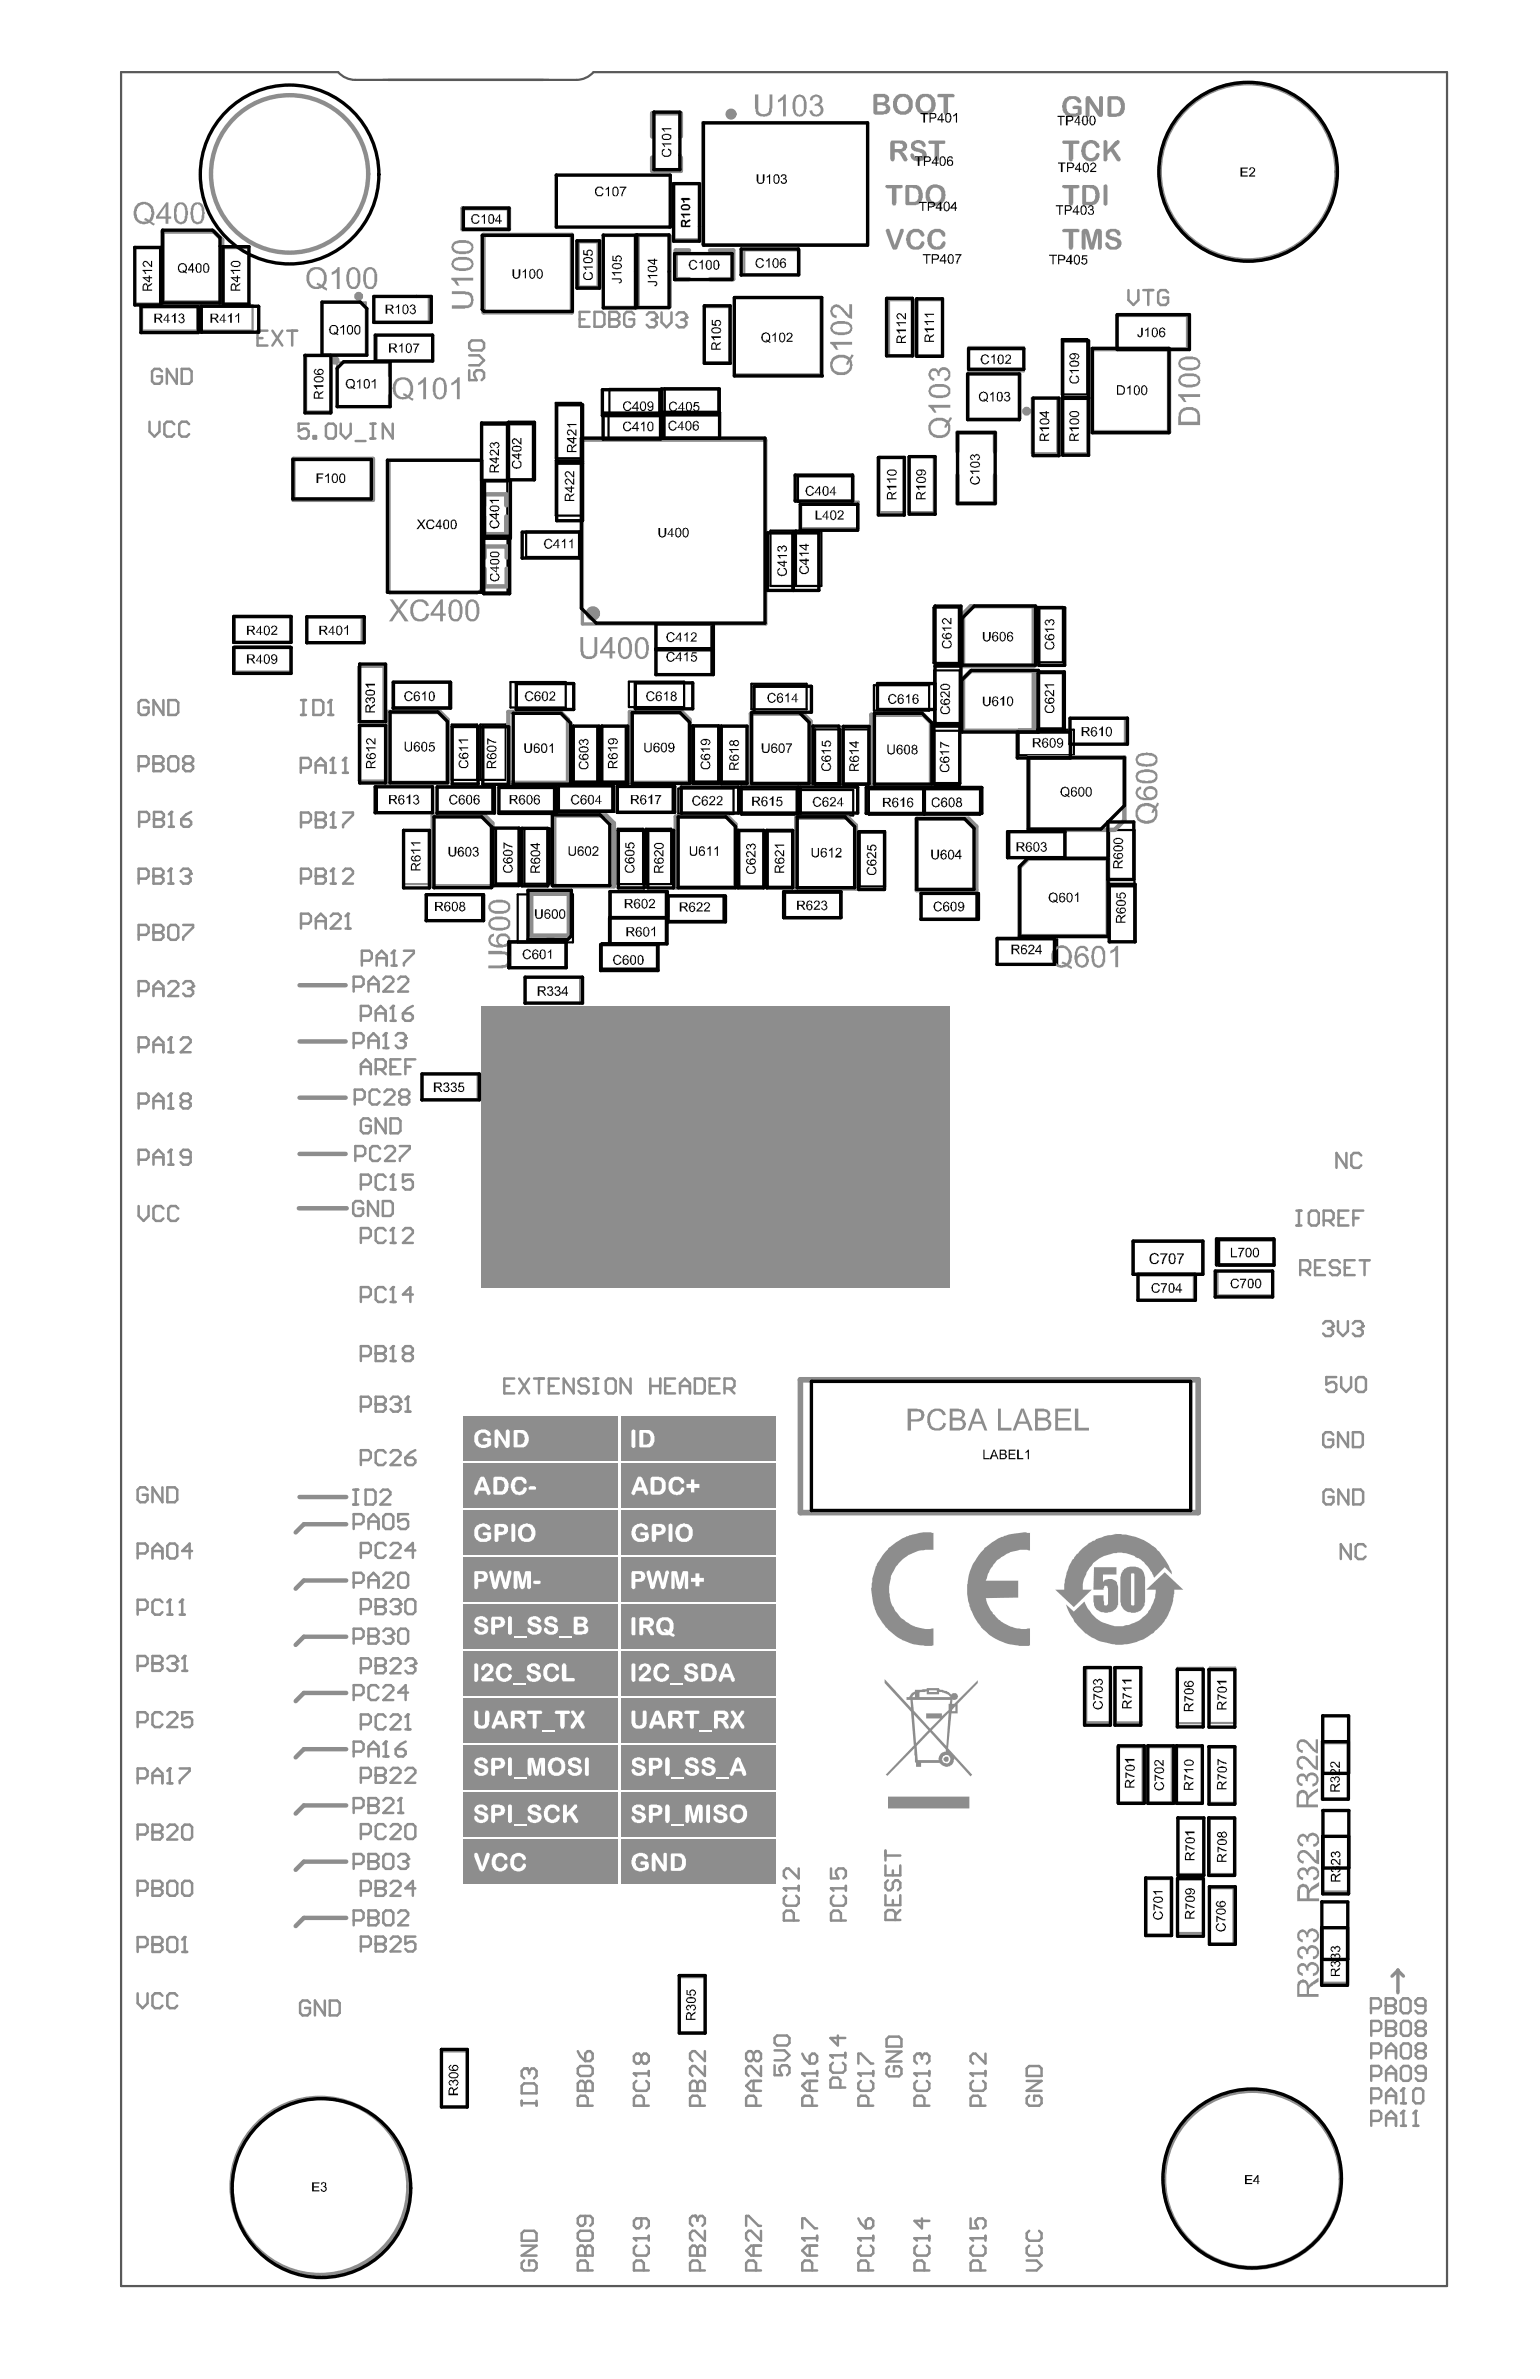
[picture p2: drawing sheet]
<svg xmlns="http://www.w3.org/2000/svg" width="116mm" height="179mm" viewBox="0 0 116 179" stroke-linecap="round" stroke-linejoin="round" font-family="sans-serif">
<path d="M9.1 5.4h16.3a1.72 1.72 0 0 0 1.3 .6h16.6a1.72 1.72 0 0 0 1.3-.6h64.1v166.5h-99.6zM59 59v.1" fill="none" stroke="#595959" stroke-width=".17"/>
<g fill="none" stroke="#000" stroke-width=".17">
<path d="M36.2 36.1h1.9M38.1 31.9h-1.9v8.4h1.9v-8.4h1.9v4.2h-1.9M39.5 40h4.2v1.9h-4.2zM41.8 34.6h1.9v4.2h-1.9zM41.8 30.3h1.9v4.2h-1.9zM45.7 31.1h4.2v1.9h-4.2zM49.9 29.2h4.2v3.8h-4.2zM49.9 31.1h4.2M49.9 29.2h-4.1v2h4.1M57.9 39.9h3.8v4.2h-3.8zM59.8 39.9v4.2M60 35.8h4.1v1.9h-4.1z"/>
<path d="M79.8 25.5h1.9v4.2h-1.9zM28.3 59.2h4.2v1.9h-4.2zM29.6 51.3h4.2v1.9h-4.2zM32.8 59.1h4.2v1.9h-4.2zM33.9 54.5h2v4.1h-2zM36.1 54.5h1.9v4.1h-1.9zM36.2 40.4h1.9v4.1h-1.9zM37.5 59.1h4.1v1.9h-4.1zM38.4 51.3h4.1v1.9h-4.1zM42 59.1h4.1v1.9h-4.1zM43 54.6h1.9v4.2h-1.9zM45.1 54.6h1.9v4.2h-1.9z"/>
<path d="M46.4 59.1h4.1v1.9h-4.1zM47.3 51.2h4.1v2h-4.1zM49.3 46.9h4.2v3.8h-4.2zM49.3 48.8h4.2M51 59.3h4.1v1.9h-4.1zM52.1 54.6h2v4.2h-2zM54.2 54.6h1.9v4.2h-1.9zM55.7 59.3h4.2v2h-4.2zM56.5 51.4h4.1v1.9h-4.1zM60 59.4h4.1v1.9h-4.1zM61.2 54.8h2v4.2h-2zM63.3 54.8h2v4.2h-2z"/>
<path d="M65.3 59.3h4.1v2h-4.1zM65.7 51.5h4.1v1.9h-4.1zM69.5 59.3h4.1v2h-4.1zM70.1 45.7h1.9v4.1h-1.9zM70.2 50.4h1.9v4.2h-1.9zM70.2 54.9h1.9v4.2h-1.9zM76.5 54.9h4.2v1.9h-4.2zM78 50.6h1.9v4.2h-1.9zM78 45.6h1.9v4.2h-1.9zM32.1 67.3h4.1v1.9h-4.1zM37.3 62.3h1.9v4.1h-1.9zM38.9 70.8v-3.6h4.2v3.6h-4.8v2h4.2v-2"/>
<path d="M39.4 62.3h1.9v4.1h-1.9zM45.2 70.9h4.2v1.9h-4.2zM45.9 67h4.1v2h-4.1zM45.9 69h4.1v1.9h-4.1zM46.4 62.3h1.9v4.2h-1.9zM48.5 62.3h1.9v4.2h-1.9zM50.2 67.3h4.2v1.9h-4.2zM55.6 62.5h1.9v4.1h-1.9zM57.7 62.5h1.9v4.2h-1.9zM59 67.1h4.1v1.9h-4.1zM64.6 62.5h1.9v4.1h-1.9zM69.2 67.2h4.2v1.9h-4.2z"/>
<path d="M74.9 70.6h4.5v1.9h-4.5zM75.8 62.5h4.2v1.9h-4.2zM83.3 66.6h1.9v4.2h-1.9zM83.3 62.4h1.9v4.2h-1.9zM91.6 93.2h4.2v2h-4.2z"/>
</g>
<path d="M43.8 33.1h13.7v13.8h-13.7zM85.1 93.3h5.3v2.5h-5.3zM105 148.1v1.7M105.5 148.6l-.5-.5-.4 .5" fill="none" stroke="#8d8d8d" stroke-width=".25"/>
<g fill="none" stroke="#8d8d8d" stroke-width=".17">
<path d="M10.1 18.7h1.9v4.1h-1.9zM16.8 18.7h1.9v4.1h-1.9zM45.3 17.7h2.4v5.4h-2.4zM48 17.7h2.4v5.4h-2.4zM50.7 13.8h1.9v4.2h-1.9zM52.8 9.2h12.4v9.2h-12.4zM55.9 18.8h4.2v1.9h-4.2zM10.7 22.9h8.3v2h-8.3zM14.8 22.9v2M23 26.8h1.9v4.1h-1.9zM24.2 22.7h3.3v3.9h-3.3zM28.1 22.3h4.1v1.9h-4.1z"/>
<path d="M28.3 25.2h4.2v1.9h-4.2zM29.2 28.3v-1.1h-3.9v3.4h1.2M29.2 29.7v.9h-1M29.3 34.6h6.9v9.6l-.4 .4h-6.5zM52.9 23.1h1.9v4.1h-1.9zM55.2 22.4h6.5v5.7h-6.5zM60.2 37.7h4.3v2h-4.3zM66.1 34.3h1.9v4.2h-1.9zM66.8 22.6h1.9v4.1h-1.9zM68.3 34.3h1.9v4.2h-1.9zM68.9 22.6h1.9v4.1h-1.9zM72.8 26.1h4.1v1.8h-4.1z"/>
<path d="M72.8 28.1h3.9v3.4h-3.9zM77.5 29.9h1.9v4.2h-1.9zM79.8 29.9h1.9v4.2h-1.9zM83.9 23.8h5.3v2.4h-5.3zM17.6 46.4h4.2v1.9h-4.2zM17.6 48.6h4.2v1.9h-4.2zM23 46.4h4.2v1.9h-4.2zM26.9 50.1h1.9v4.2h-1.9zM28.9 54.5h-2v4.2h2M80.4 54h4.1v1.9h-4.1zM30.3 62.4h1.9v4.1h-1.9zM39.4 73.5h4.2v1.9h-4.2z"/>
<path d="M31.7 80.7h4.2v2h-4.2zM85.6 95.9h4.1v1.8h-4.1zM91.5 95.6h4.1v1.8h-4.1zM81.6 125.3h1.8v4.2h-1.8zM83.8 125.3h1.9v4.2h-1.9zM83.9 131.4h2v4.1h-2zM86.2 131.4h1.8v4.1h-1.8zM88.4 131.4h1.9v4.1h-1.9zM88.5 125.4h1.9v4.2h-1.9zM88.5 136.7h1.9v4.2h-1.9zM90.9 125.4h1.9v4.1h-1.9zM90.9 136.7h1.9v4.2h-1.9z"/>
<path d="M90.9 131.4h1.9v4.1h-1.9zM99.4 131.1h1.9v4.1h-1.9zM99.4 138h1.9v4.2h-1.9zM33.2 154.2h1.9v4.2h-1.9zM51 148.7h2v4.1h-2zM86.1 141.3h1.9v4.1h-1.9zM88.5 141.2h1.9v4.1h-1.9zM90.9 142h1.8v4.1h-1.8zM99.4 144.9h1.9v4.2h-1.9z"/>
</g>
<g fill="none" stroke="#8d8d8d" stroke-width=".33">
<path d="M12.2 17.4h3.9l.6 .6v4.7h-4.5zM34.8 15.7h3.4v1.5h-3.4zM36.3 17.7h6.7v5.8h-6.7zM43.4 18.1h1.6v3.5h-1.6zM49 10.3v-1.8h2.2v1.8M49 11.8v1h2.2v-1M51.8 18.8h-1v2.2h1M53.3 18.8h1.8v2.2h-1.8M22 34.5h6v3.1h-6zM36.4 38v-.8h1.6v.8M36.4 38.8v1.4h1.6v-1.4M71.9 33.9v-1.4h2.9v1.4"/>
<path d="M71.9 35.7v2.1h2.9v-2.1M82 26.2h5.8v6.3h-5.8zM29.1 53.5h3.9l.6 .6v4.8h-4.5zM36.4 41.9v-.8h1.7v.8M36.4 42.8v1.3h1.7v-1.3M38.2 53.5h3.9l.6 .6v4.8h-4.5zM47.3 53.5h3.9l.6 .6v4.8h-4.5zM56.5 59h4.4M60.9 59v-4.8l-.6-.5h-3.9v5.3M65.5 53.7h3.9l.6 .6v4.8h-4.5zM72.9 50.4h4.8v4.5h-5.3v-3.9zM72.9 45.6h4.8v4.5h-5.3v-3.9z"/>
<path d="M77.3 56.9h7.2v4.8l-.7 .7h-6.5zM22.5 78.3h3.5M22.5 74.1h3.5M32.5 61.3h3.9l.6 .6v4.7h-4.5zM39.9 67.2h2.8v3.1h-2.8zM41.6 66.6v-5.3h3.9l.6 .6v4.7h-4.5M50.8 61.4h3.9l.6 .6v4.7h-4.5zM59.8 61.5h3.9l.6 .6v4.7h-4.5zM68.9 61.6h3.9l.6 .5v4.8h-4.5zM77.3 64.6h5.9v5.8h-6.6v-5.2zM22.5 86.8h3.5M22.5 82.5h3.5"/>
<path d="M26 114.6h-3.2l-.6 .6M26 118.8h-3.2l-.6 .6M26 140h-3.2l-.6 .6M26 131.5h-3.2l-.6 .6M26 127.3h-3.2l-.6 .6M26 123.1h-3.2l-.6 .6M26 135.7h-3.2l-.6 .7M26 144.2h-3.2l-.6 .6"/>
</g>
<path d="M60.1 103.7h29.9v10h-29.9z" fill="none" stroke="#8d8d8d" stroke-width=".42"/>
<path d="M22.5 90.8h3.6M22.5 112.5h3.5" fill="none" stroke="#8d8d8d" stroke-width=".34"/>
<path d="M36.1 75.7h35.3v21.1h-35.3z" fill-rule="evenodd" fill="#8d8d8d"/>
<path d="M41.2 70.4h.3v.3h-.3z" fill="none" stroke="#8d8d8d" stroke-width=".33"/>
<g fill="none" stroke="#8d8d8d" stroke-width=".19">
<path d="M35.3 27.8v.8h.5l-.2-.4v-.2l.2-.2h.4l.2 .2v.4l-.2 .2M35.3 26.7h.7l.4 .4-.4 .4h-.7M35.4 25.6h.8l.2 .2v.4l-.2 .1h-.8l-.1-.1v-.4zM47.6 155.9h.1M47.6 155.9h1.1M47.6 155.9l.2 .2M47.8 156.4l-.2 .2v.4l.2 .2h.8l.1-.2v-.4l-.1-.2M48.2 154.6l-.2-.2h-.2l-.2 .2v.4l.2 .1h.2l.2-.1M48.2 154.6l.2-.2h.2l.1 .2v.4l-.1 .1h-.2l-.2-.1M48.2 154.6v.4M48.4 158.3v-.5l-.2-.2h-.4l-.2 .2v.5h1.1M48.7 155.7v.4"/>
<path d="M52 156.4h.2l.2 .2 .2-.2h.2l.2 .2v.6h-1.2v-.6zM52.4 157.2h.1M52.4 156.6v.6M52.6 158.3v-.5l-.2-.2h-.4l-.2 .2v.5h1.2M53 154.2v.8l-.8-.8h-.2l-.2 .2v.4l.2 .2M53 155.3v.8l-.8-.8h-.2l-.2 .2v.4l.2 .2M58.2 155.3v.7h.6l-.2-.5 .2-.2h.3l.2 .2v.3l-.2 .2M58.2 154.2h.7l.4 .3-.4 .4h-.7M58.4 153h.7l.2 .2v.4l-.2 .2h-.7l-.2-.2v-.4zM58.9 142h.1M58.9 142h1.1M58.9 142l.2 .2"/>
<path d="M59.1 142.5l-.2 .2v.4l.2 .2h.7l.2-.2v-.4l-.2-.2M59.6 144.4v-.6l-.1-.2h-.4l-.2 .2v.6h1.1M60 140.5v.7l-.7-.7h-.2l-.2 .2v.3l.2 .2M60 141.8v.4M62.4 154.5h.1M62.4 154.5h1.1M62.4 154.5l.2 .2M62.4 142h.1M62.4 140.5v.7h.6l-.2-.4v-.1l.2-.2h.4l.2 .2v.3l-.2 .2M62.4 142h1.2M62.4 142l.2 .2M62.6 155.1l-.2 .2v.3l.2 .2h.7l.2-.2v-.3l-.2-.2"/>
<path d="M62.6 142.5l-.2 .2v.4l.2 .2h.8l.2-.2v-.4l-.2-.2M63 153v.8l-.6-.6h1.1M63.1 156.9v-.5l-.1-.2h-.4l-.2 .2v.5h1.1M63.2 144.4v-.6l-.2-.2h-.4l-.2 .2v.6h1.2M63.5 154.3v.4M63.6 141.8v.4M64.5 155.9h.1M64.5 155.9h1.1M64.5 155.1v-.7h.2l.7 .7h.2M64.5 155.9l.2 .2M64.7 156.4l-.2 .2v.4l.2 .2h.7l.2-.2v-.4l-.2-.2M65.2 158.3v-.5l-.1-.2h-.4l-.2 .2v.5h1.1"/>
<path d="M65.6 155.7v.4M68.7 155.9h.1M68.7 155.9h1.1M68.7 155.9l.2 .2M68.9 156.4l-.2 .2v.4l.2 .2h.7l.2-.2v-.4l-.2-.2M69.1 154.4h.1M69.1 154.4h-.2l-.2 .2v.4l.2 .1M69.1 154.4l.2 .2M69.3 154.6l.2-.2h.1l.2 .2v.4l-.2 .1M69.3 154.6v.2M69.5 158.3v-.5l-.2-.2h-.4l-.2 .2v.5h1.1M69.8 155.7v.4"/>
<path d="M47.6 168.3h.1M47.6 168.3h1.1M47.6 168.3l.2 .2M47.8 168.8l-.2 .2v.4l.2 .2h.8l.1-.2v-.4l-.1-.2M48.2 166.8v.5l-.2 .2h-.2l-.2-.2v-.3l.2-.2h.8l.1 .2v.3l-.1 .2M48.4 170.7v-.6l-.2-.1h-.4l-.2 .1v.6h1.1M48.7 168.1v.4M52 168.8h.2l.2 .2 .2-.2h.2l.2 .2v.6h-1.2v-.6zM52.2 166.6h.1M52.2 166.6h-.2l-.2 .2v.4l.2 .1M52.2 166.6l.2 .2M52.4 169.6h.1"/>
<path d="M52.4 166.8l.2-.2h.2l.2 .2v.4l-.2 .1M52.4 166.8v.2M52.4 169v.6M52.6 170.7v-.6l-.2-.1h-.4l-.2 .1v.6h1.2M53 167.7v.8l-.8-.8h-.2l-.2 .2v.4l.2 .2M64.5 168.3h.1M64.5 168.3h1.1M64.5 168.3l.2 .2M64.5 166.8l.2 .4 .4 .3M64.7 168.8l-.2 .2v.4l.2 .2h.7l.2-.2v-.4l-.2-.2M65.2 170.7v-.6l-.1-.1h-.4l-.2 .1v.6h1.1M65.2 166.8h.2l.2 .2v.3l-.2 .2h-.3v-.5z"/>
<path d="M65.6 168.1v.4M68.7 168.3h.1M68.7 168.3h1.1M68.7 168.3l.2 .2M68.9 168.8l-.2 .2v.4l.2 .2h.7l.2-.2v-.4l-.2-.2M69.3 166.8v.7l-.6-.5h1.1M69.5 170.7v-.6l-.2-.1h-.4l-.2 .1v.6h1.1M69.8 168.1v.4"/>
</g>
<g fill="#8d8d8d">
<path d="M34 21.9h.9a.66 .66 0 0 1 .7 .7 .66 .66 0 0 1-.7 .6h-.9v-.2h.9a.43 .43 0 0 0 .5-.5 .43 .43 0 0 0-.5-.4h-.9z"/>
<path d="M33.9 20.9h1.7v.2h-1.3l.2 .4h-.2l-.1-.3-.3-.2z"/>
<path d="M88.5 29.6h1.7v.2h-1.3l.3 .4h-.3l-.4-.4z"/>
<path d="M34.1 19.4l.3-.1h.4a.63 .63 0 0 1 .8 .7 1.12 1.12 0 0 1-1.6 .1 .52 .52 0 0 1 .1-.7zM34.2 19.6a.32 .32 0 0 0-.1 .4 .32 .32 0 0 0 .4 .2h.1a.59 .59 0 0 0 .8-.4 .77 .77 0 0 0-.9-.3z"/>
<path d="M34.1 18.2l.7-.1a.72 .72 0 0 1 .8 .5 .87 .87 0 0 1-1.2 .5 .5 .5 0 0 1-.4-.4 .5 .5 0 0 1 .1-.5zM34.2 18.3a.33 .33 0 0 0 0 .5 .33 .33 0 0 0 .3 .1h.1a.67 .67 0 0 0 .8-.3 .85 .85 0 0 0-1.1-.3z"/>
<path d="M88.7 30.8h.1a.9 .9 0 0 1 1.3 .3l.1 .9h-1.7l.1-1zM88.9 30.9l-.2 .3v.5h1.3v-.4a.56 .56 0 0 0-.8-.5z"/>
<path d="M88.7 28.2l.3-.1h.4a.65 .65 0 0 1 .8 .5v.1a.8 .8 0 0 1-1.2 .4 .5 .5 0 0 1-.4-.4 .5 .5 0 0 1 .1-.5zM88.9 28.3a.3 .3 0 0 0-.2 .4 .3 .3 0 0 0 .4 .2h.3a.52 .52 0 0 0 .6-.3 .71 .71 0 0 0-.8-.3z"/>
<path d="M88.7 26.9l.7-.1a.72 .72 0 0 1 .8 .6 .59 .59 0 0 1-.7 .5h-.1a.66 .66 0 0 1-.9-.6zM88.8 27.1a.32 .32 0 0 0 0 .4 .32 .32 0 0 0 .3 .1h.1a.67 .67 0 0 0 .8-.3 .63 .63 0 0 0-.7-.3z"/>
<path d="M85.6 60.5h.1a.97 .97 0 0 1 1.1 .1l.1-.3 .2 .1v.1a.21 .21 0 0 0-.2 .2 .21 .21 0 0 0 .1 .2 .83 .83 0 0 1-1.1 1 .83 .83 0 0 1-.3-1.4zM85.7 60.7a.59 .59 0 0 0-.1 .8 .59 .59 0 0 0 .7 .2 .51 .51 0 0 0 .5-.8l-.1 .2h-.2l.1-.2a.21 .21 0 0 0 0-.2 .21 .21 0 0 0-.3-.1h-.3z"/>
<path d="M85.4 59.2l.3-.1v.2a.33 .33 0 0 0-.2 .4 .33 .33 0 0 0 .4 .2l.2 .1a.51 .51 0 0 1 0-.7 .51 .51 0 0 1 .7-.1 .51 .51 0 0 1 .1 .7 1.13 1.13 0 0 1-1.2 .2 .54 .54 0 0 1-.3-.9zM86.1 59.6a.35 .35 0 0 0 .7 0 .35 .35 0 0 0-.7 0z"/>
<path d="M85.5 58l.6-.2a.7 .7 0 0 1 .9 .5 .6 .6 0 0 1-.9 .6 .58 .58 0 0 1-.7-.7zM85.6 58.1a.33 .33 0 0 0 0 .4 .33 .33 0 0 0 .4 .2h.2a.56 .56 0 0 0 .6-.3 .92 .92 0 0 0-1.2-.3z"/>
<path d="M85.5 56.7l.7-.1a.54 .54 0 0 1 .8 .5 .54 .54 0 0 1-.8 .5 .69 .69 0 0 1-.9-.5zM85.6 56.9a.32 .32 0 0 0-.1 .4 .32 .32 0 0 0 .4 .1l.3 .1a.56 .56 0 0 0 .6-.4l-.2-.3h-.6z"/>
</g>
<g fill="none" stroke="#8d8d8d" stroke-width=".19">
<path d="M84.8 21.8v.8l.4 .3 .3-.3v-.8M85.9 21.8h.7M86.3 21.8v1.1M87.8 22l-.2-.2h-.4l-.2 .2v.7l.2 .2h.4l.2-.2v-.3h-.4M99.4 99.5l.2-.2h.4l.2 .2v.2M99.8 99.9h.2M100 99.9l.2 .2v.2l-.2 .1h-.4l-.2-.1M100.2 99.7h.1M100.2 99.7l-.2 .2M100.5 99.3v.8l.4 .3 .4-.3v-.8M101.2 86.7v1.1l-.8-1.1v1.1M101.6 99.5l.2-.2h.4l.2 .2v.2"/>
<path d="M102 99.9h.2M102.2 99.9l.2 .2v.2l-.2 .1h-.4l-.2-.1M102.3 86.9l-.2-.2h-.4l-.2 .2v.7l.2 .2h.4l.2-.2M102.4 99.7h.1M102.4 99.7l-.2 .2M100.2 107.9l-.2-.2h-.4l-.2 .2v.7l.2 .2h.4l.2-.2v-.4h-.4M100.4 103.5h-.7v.6l.3-.2h.2l.2 .2v.4l-.2 .1h-.4l-.1-.1M100.8 103.5v.8l.3 .3 .4-.3v-.8M101.3 107.7v1.1l-.8-1.1v1.1M101.5 116.1v1.1l-.8-1.1v1.1M101.7 107.7h.5l.2 .2v.7l-.2 .2h-.5zM101.9 103.7l.2-.2h.3l.2 .2v.8l-.2 .1h-.3l-.2-.1z"/>
<path d="M102.6 116.3l-.2-.2h-.4l-.1 .2v.7l.1 .2h.4l.2-.2M103 151h.6l.2-.2v-.4l-.2-.2h-.6v1.2M103 154.4h.6l.2-.2v-.4l-.2-.2h-.6v1.1M103 157.8h.6l.2-.2v-.4l-.2-.2h-.6v1.1M104.1 150.8h.1M104.1 150.2h.6l.2 .2v.2l-.2 .2 .2 .2v.2l-.2 .2h-.6zM104.1 150.8h.6M104.1 154.7v-.7l.4-.4 .4 .4v.7M104.1 158.1v-.7l.4-.4 .4 .4v.7M104.1 157.6h.8M104.1 154.2h.8M105.3 158.1h.3"/>
<path d="M105.4 150.2h.4l.2 .2v.8l-.2 .2h-.4l-.2-.2v-.8zM105.4 157h.1M105.4 157v1.1M105.4 157l-.1 .2M105.4 153.6h.4l.2 .2v.8l-.2 .1h-.4l-.1-.1v-.8zM106.4 157h.3l.2 .2v.7l-.2 .2h-.3l-.2-.2v-.7zM106.6 154.2l-.2-.2v-.2l.2-.2h.3l.2 .2v.2l-.2 .2M106.6 154.2h.3M106.6 154.2l-.2 .2v.2l.2 .1h.3l.2-.1v-.2l-.2-.2M107.1 150.8h-.6l-.1-.2v-.2l.1-.2h.4l.2 .2v.8l-.2 .2h-.4l-.1-.2"/>
</g>
<g fill="#8d8d8d">
<path d="M29.3 45.1h.2l.4 .6 .5-.6h.3l-.6 .7 .6 .9h-.3l-.4-.7-.5 .7h-.3l.6-.8z"/>
<path d="M31.1 45.2a.7 .7 0 0 1 1.1 .3l-.2 .1a.51 .51 0 0 0-.6-.3 .51 .51 0 0 0-.4 .6 .52 .52 0 0 0 .4 .6 .52 .52 0 0 0 .7-.4l.2 .1a.75 .75 0 0 1-1 .5 .75 .75 0 0 1-.5-1l.1-.3z"/>
<path d="M31.5 28.7l.4-.3h.1v1.6h-.2v-1.3l-.4 .3z"/>
<path d="M34 28.7l.2-.1 .2-.2h.1v1.6h-.2v-1.3l-.4 .3z"/>
<path d="M33.1 45.1h.2v1h.2v.2h-.2v.4h-.2v-.4h-.8v-.2zM33.1 45.4l-.5 .7h.5z"/>
<path d="M33.9 45.2a.57 .57 0 0 1 .6 0 .57 .57 0 0 1 .3 .6v.1a.8 .8 0 0 1-.5 .8 .62 .62 0 0 1-.6-.8v-.5zM34 45.3l-.1 .5a.51 .51 0 0 0 .4 .7 .7 .7 0 0 0 .2-.7v-.2a.34 .34 0 0 0-.5-.3z"/>
<path d="M35.2 45.2a.57 .57 0 0 1 .8 .5v.2a.68 .68 0 0 1-.7 .8 1.15 1.15 0 0 1-.2-1.5zM35.3 45.3l-.1 .2v.5a.42 .42 0 0 0 .3 .5 .68 .68 0 0 0 .3-.8v-.1a.32 .32 0 0 0-.5-.3z"/>
<path d="M29.7 28.5a.84 .84 0 0 1 1.2 .2 .84 .84 0 0 1-.1 1.1l.3 .2-.1 .1a.65 .65 0 0 0-.8 0 .92 .92 0 0 1-.5-1.6zM29.9 28.7a.64 .64 0 0 0-.1 .8 .64 .64 0 0 0 .7 .3l-.2-.1 .1-.1a.27 .27 0 0 0 .3 .1 .27 .27 0 0 0 .1-.4 .59 .59 0 0 0-.1-.6 .59 .59 0 0 0-.7-.1z"/>
<path d="M32.7 28.5a.56 .56 0 0 1 .6 0 .56 .56 0 0 1 .3 .5v.2a.72 .72 0 0 1-.6 .9v-.1a.59 .59 0 0 1-.5-.6v-.4zM32.9 28.6a1.28 1.28 0 0 0 0 1.2 .4 .4 0 0 0 .5-.5 .59 .59 0 0 0-.4-.8z"/>
</g>
<g fill="none" stroke="#8d8d8d" stroke-width=".19">
<path d="M11.2 31.7v.8l.4 .3 .4-.3v-.8M13.1 31.9l-.2-.2h-.4l-.1 .2v.7l.1 .2h.4l.2-.2M14.2 31.9l-.2-.2h-.3l-.2 .2v.7l.2 .2h.3l.2-.2M19.4 25.4h.3M20.1 24.9h-.7v1.1h.7M20.5 24.9l.7 1.1M21.2 24.9l-.7 1.1M21.6 24.9h.7M22 24.9v1.1M10.4 57.6h.6l.2-.2v-.4l-.2-.1h-.6v1.1M11.2 52.8l-.2-.2h-.4l-.2 .2v.8l.2 .2h.4l.2-.2v-.4h-.4M11.5 57.4h.1"/>
<path d="M11.5 56.9h.6l.2 .1v.2l-.2 .2 .2 .2v.2l-.2 .2h-.6zM11.5 57.4h.6M12.3 52.6v1.2l-.8-1.2v1.2M12.6 52.6h.6l.2 .2v.8l-.2 .2h-.6zM12.8 56.9h.4l.2 .1v.8l-.2 .2h-.4l-.2-.2v-.8zM13.9 57.4l-.1-.2v-.2l.1-.1h.4l.2 .1v.2l-.2 .2M13.9 57.4l-.1 .2v.2l.1 .2h.4l.2-.2v-.2l-.2-.2M13.9 57.4h.4M22.6 57.7h.6l.1-.2v-.3l-.1-.2h-.6v1.1M22.6 52.6h.4M22.6 53.8h.4M22.8 52.6v1.2"/>
<path d="M23.5 52.6h.6l.2 .2v.8l-.2 .2h-.6zM23.7 58.1v-.7l.4-.4 .4 .4v.7M23.7 57.5h.8M24.7 53.8h.3M24.8 58.1h.4M24.8 52.6h.1M24.8 52.6v1.2M24.8 52.6l-.1 .2M25 57h.1M25 57v1.1M25 57l-.2 .2M25.8 58.1h.3"/>
<path d="M25.9 57h.1M25.9 57v1.1M25.9 57l-.1 .2M10.4 66.1h.6l.2-.2v-.4l-.2-.2h-.6v1.1M10.4 70.3h.6l.2-.2v-.4l-.2-.2h-.6v1.2M10.4 74.5h.6l.2-.2v-.3l-.2-.2h-.6v1.1M11.5 70.1h.1M11.5 65.9h.1M11.5 65.3h.6l.2 .2v.2l-.2 .2 .2 .2v.1l-.2 .2h-.6zM11.5 65.9h.6M11.5 69.5h.6l.2 .2v.2l-.2 .2 .2 .2v.2l-.2 .2h-.6zM11.5 74.9v-.8l.4-.3 .4 .3v.8"/>
<path d="M11.5 74.3h.8M11.5 70.1h.6M12.6 66.4h.4M12.6 74l.2-.2h.4l.2 .2v.1l-.8 .8h.8M12.8 65.3h.1M12.8 69.5h.4l.2 .2v.8l-.2 .2h-.4l-.2-.2v-.8zM12.8 65.3v1.1M12.8 65.3l-.2 .2M13.6 65.5l.2-.2h.3l.2 .2v.2M13.8 74l.1-.2h.4l.2 .2v.1M13.8 69.5h.7v.2l-.7 .8v.2M13.9 65.9h.2"/>
<path d="M14.1 65.9l.2 .2v.1l-.2 .2h-.3l-.2-.2M14.1 74.3h.2M14.3 65.7h.1M14.3 74.3l.2 .2v.2l-.2 .2h-.4l-.1-.2M14.3 65.7l-.2 .2M14.5 74.1h.1M14.5 74.1l-.2 .2M22.6 66.1h.6l.2-.2v-.4l-.2-.2h-.6v1.1M22.6 69.4h.6l.2-.1v-.4l-.2-.2h-.6v1.1M23.7 65.9h.1M23.7 65.3h.6l.2 .2v.2l-.2 .2 .2 .2v.1l-.2 .2h-.6zM23.7 69.8v-.7l.4-.4 .4 .4v.7"/>
<path d="M23.7 69.3h.8M23.7 65.9h.6M24.8 68.9l.2-.2h.4l.2 .2v.2l-.8 .7h.8M24.8 66.4h.4M25 65.3h.1M25 65.3v1.1M25 65.3l-.2 .2M25.8 65.5l.2-.2h.3l.2 .2v.2l-.7 .7h.7M26 69.8h.3M26.1 68.7h.1M26.1 68.7v1.1M26.1 68.7l-.1 .2"/>
<path d="M10.4 83h.6l.2-.2v-.4l-.2-.2h-.6v1.1M10.4 87.2h.6l.2-.2v-.4l-.2-.2h-.6v1.2M10.4 90.7v.7l.4 .4 .4-.4v-.7M11.5 83.3v-.7l.4-.4 .4 .4v.7M11.5 87.6v-.8l.4-.4 .4 .4v.8M11.5 87h.8M11.5 82.8h.8M12.3 90.9l-.2-.2h-.4l-.2 .2v.7l.2 .2h.4l.2-.2M12.6 87.6h.4M12.6 83.3h.4M12.8 86.4h.1M12.8 82.2h.1"/>
<path d="M12.8 82.2v1.1M12.8 86.4v1.2M12.8 86.4l-.2 .2M12.8 82.2l-.2 .2M13.4 90.9l-.2-.2h-.4l-.2 .2v.7l.2 .2h.4l.2-.2M13.8 82.8l-.2-.2v-.2l.2-.2h.3l.2 .2v.2l-.2 .2M13.8 82.8l-.2 .2v.2l.2 .1h.3l.2-.1v-.2l-.2-.2M13.8 82.8h.3M14.3 87h-.5l-.2-.2v-.2l.2-.2h.3l.2 .2v.8l-.2 .2h-.3l-.2-.2M10.3 116.8h.6l.2-.2v-.4l-.2-.2h-.6v1.2M11.5 117.2v-.8l.3-.4 .4 .4v.8M11.5 116.6h.7"/>
<path d="M12.8 116h.3l.2 .2v.8l-.2 .2h-.3l-.2-.2v-.8zM14.4 116.6h-.7l.5-.6v1.2M10.3 121h.6l.2-.2v-.3l-.2-.2h-.6v1.1M10.3 125.2h.6l.2-.1v-.4l-.2-.2h-.6v1.1M10.3 133.7h.6l.2-.2v-.4l-.2-.1h-.6v1.1M10.3 137.9h.6l.2-.2v-.3l-.2-.2h-.6v1.1M11.5 137.7h.1M11.5 125.1h.1M11.5 124.5h.5l.2 .2v.2l-.2 .2 .2 .1v.2l-.2 .2h-.5zM11.5 134.1v-.8l.3-.3 .4 .3v.8M11.5 137.2h.5l.2 .2v.2l-.2 .1 .2 .2v.2l-.2 .2h-.5zM11.5 137.7h.5"/>
<path d="M11.5 133.5h.7M11.5 125.1h.5M12.2 120.5l-.2-.2h-.4l-.1 .2v.7l.1 .2h.4l.2-.2M12.6 124.7l.2-.2h.3l.2 .2v.2M12.6 137.4l.2-.2h.3l.2 .2v.2l-.7 .7h.7M12.6 134.1h.3M12.6 121.4h.3M12.8 133h.1M12.8 120.3h.1M12.8 120.3v1.1M12.8 133v1.1M12.8 133l-.2 .1"/>
<path d="M12.8 120.3l-.2 .2M12.9 125.1h.2M13.1 125.1l.2 .1v.2l-.2 .2h-.3l-.2-.2M13.3 124.9h.1M13.3 124.9l-.2 .2M13.5 133h.7v.1l-.7 .8v.2M13.5 121.4h.4M13.7 120.3h.1M13.7 120.3v1.1M13.7 125.6h.4M13.7 120.3l-.2 .2M13.9 124.5h.1"/>
<path d="M13.9 137.2h.3l.2 .2v.7l-.2 .2h-.3l-.2-.2v-.7zM13.9 124.5v1.1M13.9 124.5l-.2 .2M10.3 142.2h.6l.2-.2v-.4l-.2-.2h-.6v1.1M10.3 149.9v.7l.4 .4 .4-.4v-.7M11.5 142h.1M11.5 141.4h.5l.2 .2v.2l-.2 .2 .2 .2v.1l-.2 .2h-.5zM11.5 142h.5M12.2 150l-.2-.1h-.4l-.1 .1v.8l.1 .2h.4l.2-.2M12.8 141.4h.3l.2 .2v.7l-.2 .2h-.3l-.2-.2v-.7zM13.3 150l-.2-.1h-.3l-.2 .1v.8l.2 .2h.3l.2-.2M13.9 141.4h.3l.2 .2v.7l-.2 .2h-.3l-.2-.2v-.7z"/>
<path d="M23.3 150.6l-.2-.2h-.4l-.2 .2v.7l.2 .2h.4l.2-.2v-.3h-.4M24.4 150.4v1.1l-.7-1.1v1.1M24.8 150.4h.5l.2 .2v.7l-.2 .2h-.5zM103 152.7h.6l.2-.2v-.4l-.2-.2h-.6v1.2M103 156.1h.6l.2-.2v-.4l-.2-.2h-.6v1.1M103 159.4h.6l.2-.1v-.4l-.2-.2h-.6v1.1M104.1 152.5h.1M104.1 151.9h.6l.2 .2v.2l-.2 .2 .2 .2v.2l-.2 .2h-.6zM104.1 156.4v-.7l.4-.4 .4 .4v.7M104.1 159.8v-.7l.4-.4 .4 .4v.7M104.1 155.9h.8M104.1 159.3h.8"/>
<path d="M104.1 152.5h.6M105.3 159.8h.3M105.4 158.7h.1M105.4 155.3h.4l.2 .2v.8l-.2 .1h-.4l-.1-.1v-.8zM105.4 151.9h.4l.2 .2v.8l-.2 .2h-.4l-.1-.2v-.8zM105.4 158.7v1.1M105.4 158.7l-.1 .2M106.2 159.8h.4M106.4 158.7h.1M106.4 158.7v1.1M106.4 158.7l-.2 .2M106.6 152.5l-.2-.2v-.2l.2-.2h.3l.2 .2v.2l-.2 .2"/>
<path d="M106.6 152.5l-.2 .2v.2l.2 .2h.3l.2-.2v-.2l-.2-.2M106.6 152.5h.3M107.1 155.9h-.5l-.2-.2v-.2l.2-.2h.3l.2 .2v.8l-.2 .1h-.3l-.2-.1"/>
</g>
<g fill="#8d8d8d">
<path d="M97.7 147.6h.3l.2 .2a.49 .49 0 0 1 .6-.2 .49 .49 0 0 1 .3 .6l-.1 .2-.3 .2h-.1v-.3a.32 .32 0 0 0 .3-.4 .32 .32 0 0 0-.4-.2 .32 .32 0 0 0-.2 .5l-.2-.1a.27 .27 0 0 0-.2-.3 .27 .27 0 0 0-.3 .3 .27 .27 0 0 0 .3 .2v.3a.52 .52 0 0 1-.4-.4 .52 .52 0 0 1 .2-.6z"/>
<path d="M97.7 146.4a.46 .46 0 0 1 .5 .1 .48 .48 0 0 1 .7-.2 .48 .48 0 0 1 .2 .6l-.1 .3-.2 .1h-.2v-.2a.34 .34 0 0 0 .4-.4 .34 .34 0 0 0-.5-.2 .34 .34 0 0 0-.2 .4h-.2a.27 .27 0 0 0-.1-.3 .27 .27 0 0 0-.4 .2 .27 .27 0 0 0 .3 .3v.2a.52 .52 0 0 1-.4-.4 .52 .52 0 0 1 .2-.5z"/>
<path d="M97.7 145.1h.2l.3 .2a.49 .49 0 0 1 .7-.3 .49 .49 0 0 1 .2 .7l-.3 .3h-.2v-.1a.33 .33 0 0 0 .3-.4 .33 .33 0 0 0-.4-.3 .33 .33 0 0 0-.2 .4h-.2a.28 .28 0 0 0-.1-.3 .28 .28 0 0 0-.4 .2 .28 .28 0 0 0 .3 .3v.2a.52 .52 0 0 1-.4-.4 .52 .52 0 0 1 .2-.5z"/>
<path d="M97.6 133.4a.41 .41 0 0 1 .6 .2 .47 .47 0 0 1 .6-.3 .47 .47 0 0 1 .3 .6 .43 .43 0 0 1-.5 .4v-.2a.32 .32 0 0 0 .3-.4 .32 .32 0 0 0-.4-.2 .32 .32 0 0 0-.2 .4h-.2a.28 .28 0 0 0-.3-.3 .28 .28 0 0 0-.3 .3 .28 .28 0 0 0 .4 .2l-.1 .2a.56 .56 0 0 1-.2-.9z"/>
<path d="M97.6 132.1a.61 .61 0 0 1 .8 .3l.5 .4v-.8h.1v1.1l-.4-.2-.2-.4a.55 .55 0 0 0-.7-.2l-.1 .3 .2 .2h.1v.2a.55 .55 0 0 1-.5-.3 .55 .55 0 0 1 .2-.6z"/>
<path d="M97.6 130.8a.73 .73 0 0 1 .9 .3l.4 .5v-.8h.1v1l-.4-.1-.2-.4a.51 .51 0 0 0-.6-.3 .31 .31 0 0 0-.2 .3 .31 .31 0 0 0 .3 .3v.2a.53 .53 0 0 1-.5-.4 .53 .53 0 0 1 .2-.6z"/>
<path d="M97.6 148.9a.45 .45 0 0 1 .5 0 .45 .45 0 0 1 .3 .4l.2-.3 .5-.3v.3l-.6 .3-.1 .2v.4h.7v.2h-1.6v-.9zM97.8 149.1l-.2 .2v.6h.6v-.5a.3 .3 0 0 0-.1-.3 .3 .3 0 0 0-.3 0z"/>
<path d="M97.6 134.6a.45 .45 0 0 1 .7 .4l.3-.3 .4-.3v.3l-.5 .4-.2 .2v.4h.7v.2h-1.6v-1zM97.7 134.9l-.1 .2v.6h.5v-.5a.3 .3 0 0 0-.1-.3 .3 .3 0 0 0-.3 0z"/>
</g>
<g fill="none" stroke="#8d8d8d" stroke-width=".19">
<path d="M97.4 91h.4M97.4 92.1h.4M97.6 91v1.1M97.7 95.5h.6l.1-.2v-.4l-.1-.2h-.6v1.2M98.1 95.5l.3 .4M98.5 91h.4l.2 .2v.7l-.2 .2h-.4l-.2-.2v-.7zM98.8 95.3h.4M99.5 91.8h.5l.2-.2v-.4l-.2-.2h-.5v1.1M99.6 94.7h-.8v1.2h.8M99.8 91.8l.4 .3M100.6 91.6h.3M100.7 94.9l-.2-.2h-.4l-.2 .2v.2l.2 .2h.4l.2 .2v.2l-.2 .2h-.4l-.2-.2"/>
<path d="M101 95.3h.4M101.3 91h-.7v1.1h.7M101.7 91.6h.4M101.8 94.7h-.8v1.2h.8M102.2 94.7h.7M102.4 91h-.7v1.1M102.5 94.7v1.2M100.2 112.2l-.2-.2h-.4l-.2 .2v.7l.2 .2h.4l.2-.2v-.4h-.4M101.3 112v1.1l-.7-1.1v1.1M101.7 112h.5l.2 .2v.7l-.2 .2h-.5zM66.5 139.1v.8M66.5 139.5h1.1"/>
<path d="M56.6 154.4l-.2-.2h-.2l-.1 .2v.4l.1 .2h.2l.2-.2M56.6 154.4v.4M56.6 156.4v.8M56.6 154.4l.2-.2h.2l.2 .2v.4l-.2 .2h-.2l-.2-.2M56.8 158.3v-.5l-.2-.2h-.4l-.1 .2v.5h1.1M57.2 156.4h-.8l-.3 .4 .3 .4h.8M57.2 155.3v.8l-.8-.8h-.2l-.1 .2v.4l.1 .2M60.3 155.9h.1M60.3 155.9h1.1M60.3 155.9l.2 .2M60.3 154.4l.2 .4 .3 .3M60.8 156.4v.8"/>
<path d="M61 158.3v-.5l-.2-.2h-.3l-.2 .2v.5h1.1M61 154.4h.2l.2 .2v.4l-.2 .1h-.4v-.5zM61.4 156.4h-.7l-.4 .4 .4 .4h.7M61.4 155.7v.4M66.5 140.2v.8h1.1v-.8M66.5 142.5v.7h1.1v-.7M66.6 154.2h1.1l-1.1 .8h1.1M66.7 141.4l-.2 .2v.3l.2 .2h.2l.2-.2v-.3l.2-.2h.2l.1 .2v.3l-.1 .2M66.8 155.4l-.2 .1v.4l.2 .2h.7l.2-.2v-.4l-.2-.1h-.3v.3M66.8 153.1h.7l.2 .2v.6h-1.1v-.6zM67.1 140.6v.4M67.1 142.9v.3"/>
<path d="M67.3 144.3v-.5l-.2-.2h-.4l-.2 .2v.5h1.1M67.6 143.6l-.3 .4M72.9 155.9h.1M72.9 155.9h1.1M72.9 155.9l.2 .2M73.1 156.4l-.2 .2v.4l.2 .2h.8l.1-.2v-.4l-.1-.2M73.7 158.3v-.5l-.2-.2h-.4l-.2 .2v.5h1.1M74 154.4v.7l-.7-.7h-.2l-.2 .2v.4l.2 .1M74 155.7v.4M77.1 156.4h1.2l-1.2 .8h1.2M77.3 155.3h.8l.2 .2v.6h-1.2v-.6zM77.3 157.6l-.2 .2v.3l.2 .2h.8l.2-.2v-.3l-.2-.2h-.4v.3"/>
<path d="M56.1 167.3v-.7h.1l.8 .7h.2M56.6 168.8v.8M56.8 170.7v-.6l-.2-.1h-.4l-.1 .1v.6h1.1M57.2 168.8h-.8l-.3 .4 .3 .4h.8M57.2 167.7v.8l-.8-.8h-.2l-.1 .2v.4l.1 .2M60.3 168.3h.1M60.3 168.3h1.1M60.3 167.5v-.7h.2l.7 .7h.2M60.3 168.3l.2 .2M60.8 168.8v.8M61 170.7v-.6l-.2-.1h-.3l-.2 .1v.6h1.1M61.4 168.8h-.7l-.4 .4 .4 .4h.7"/>
<path d="M61.4 168.1v.4M72.9 168.3h.1M72.9 166.8v.7h.6l-.2-.3v-.2l.2-.2h.4l.1 .2v.3l-.1 .2M72.9 168.3h1.1M72.9 168.3l.2 .2M73.1 168.8l-.2 .2v.4l.2 .2h.8l.1-.2v-.4l-.1-.2M73.7 170.7v-.6l-.2-.1h-.4l-.2 .1v.6h1.1M74 168.1v.4M77.1 170h.8l.4 .3-.4 .4h-.8M77.3 168.8l-.2 .2v.4l.2 .2h.8l.2-.2v-.4l-.2-.2M77.3 167.7l-.2 .2v.4l.2 .2h.8l.2-.2v-.4l-.2-.2"/>
</g>
<g fill="#8d8d8d">
<path d="M62.4 25.7h1.6v.2h-1.2l.2 .4h-.2l-.2-.3-.2-.2z"/>
<path d="M62.6 23a.83 .83 0 0 1 1 .4l.2 .3v-.8h.2v1.1a1.86 1.86 0 0 1-.9-.8 .32 .32 0 0 0-.5 .1 .32 .32 0 0 0 .3 .4l-.1 .2a.56 .56 0 0 1-.4-.4 .56 .56 0 0 1 .2-.5z"/>
<path d="M56.7 7.1h.3v1a.43 .43 0 0 0 .4 .5 .43 .43 0 0 0 .4-.5v-1h.2v1.1a.61 .61 0 0 1-.9 .5h-.1a.64 .64 0 0 1-.3-.6z"/>
<path d="M58.5 7.5l.4-.4h.1v1.6h-.2v-1.2l-.3 .2z"/>
<path d="M61 7.2a.45 .45 0 0 1 .7 0 .45 .45 0 0 1-.1 .7 .48 .48 0 0 1 .2 .6 .48 .48 0 0 1-.6 .2h-.2l-.1-.2-.1-.2h.2a.32 .32 0 0 0 .4 .3 .32 .32 0 0 0 .3-.4 .32 .32 0 0 0-.4-.3l-.1 .1v-.2a.26 .26 0 0 0 .4-.2 .26 .26 0 0 0-.2-.3 .26 .26 0 0 0-.3 .2l-.1 .1-.2-.1z"/>
<path d="M62.6 26.8a1.26 1.26 0 0 1 1.3 0l.1-.2 .1 .1v.1a.25 .25 0 0 0-.1 .4 .83 .83 0 0 1-.5 1 .83 .83 0 0 1-1-.3 .85 .85 0 0 1 .1-1.1zM62.8 27a.58 .58 0 0 0-.2 .7 .58 .58 0 0 0 .7 .3 .55 .55 0 0 0 .5-.8l-.1 .2h-.1a.25 .25 0 0 0 .1-.4 .25 .25 0 0 0-.3-.1z"/>
<path d="M62.6 24.3l.3-.2h.4a.59 .59 0 0 1 .7 .8 1.12 1.12 0 0 1-1.6 0v-.3zM62.7 24.4a.32 .32 0 0 0-.1 .4 .32 .32 0 0 0 .4 .2h.1a.59 .59 0 0 0 .8-.4 .77 .77 0 0 0-.9-.3z"/>
<path d="M59.8 7.2a.54 .54 0 0 1 .5 0 .54 .54 0 0 1 .3 .5v.2a.72 .72 0 0 1-.5 .9 .85 .85 0 0 1-.5-1v-.3zM59.9 7.3a1.27 1.27 0 0 0 0 1.3 .44 .44 0 0 0 .5-.7 .44 .44 0 0 0-.5-.6z"/>
</g>
<g fill="none" stroke="#8d8d8d" stroke-width=".19">
<path d="M43.4 154.2l.2 .4 .4 .4M43.6 155.3h.7l.2 .2v.4l-.2 .2h-.7l-.2-.2v-.4zM43.6 156.4h.2l.2 .2 .2-.2h.1l.2 .2v.6h-1.1v-.6zM44 157.2h.1M44 156.6v.6M44.2 158.3v-.5l-.2-.2h-.4l-.2 .2v.5h1.1M44.2 154.2h.1l.2 .2v.4l-.2 .2h-.3v-.6zM43.6 167.7h.7l.2 .2v.4l-.2 .2h-.7l-.2-.2v-.4zM43.6 168.8h.2l.2 .2 .2-.2h.1l.2 .2v.6h-1.1v-.6zM44 169.6h.1M44 166.6v.6l-.2 .1h-.2l-.2-.1v-.4l.2-.2h.7l.2 .2v.4l-.2 .1M44 169v.6"/>
<path d="M44.2 170.7v-.6l-.2-.1h-.4l-.2 .1v.6h1.1"/>
</g>
<g fill="#8d8d8d">
<path d="M43.6 47.9h.2v.9a.44 .44 0 0 0 .3 .5 .44 .44 0 0 0 .6-.3v-1.1h.2v.9a.62 .62 0 0 1-.5 .8 .62 .62 0 0 1-.7-.5z"/>
<path d="M45.8 47.9h.2v1.1h.2v.1h-.2v.4h-.2v-.4h-.7v-.1zM45.8 48.2l-.5 .8h.5z"/>
<path d="M46.6 48a.58 .58 0 0 1 .7 0 .58 .58 0 0 1 .2 .7 .68 .68 0 0 1-.7 .8 1.09 1.09 0 0 1-.3-1.3zM46.8 48.1l-.2 .3v.3a.51 .51 0 0 0 .4 .7 .85 .85 0 0 0 .2-1 .3 .3 0 0 0-.1-.3 .3 .3 0 0 0-.3 0z"/>
<path d="M48 47.9a.59 .59 0 0 1 .8 .6v.2a.83 .83 0 0 1-.5 .8 .55 .55 0 0 1-.6-.6 1.16 1.16 0 0 1 .3-1zM48.1 48.1a1.35 1.35 0 0 0-.1 1.2 .36 .36 0 0 0 .4 0 .36 .36 0 0 0 .1-.4v-.2a.48 .48 0 0 0-.4-.6z"/>
</g>
<g fill="none" stroke="#8d8d8d" stroke-width=".19">
<path d="M43.6 24h.3M44.3 23.4h-.7v1.2h.7M44.7 23.4h.5l.2 .2v.8l-.2 .2h-.5zM45.8 24h.1M45.8 23.4h.5l.2 .2v.2l-.2 .2 .2 .2v.2l-.2 .2h-.5zM45.8 24h.5M47.6 23.6l-.1-.2h-.4l-.2 .2v.8l.2 .2h.4l.1-.2v-.4h-.3M48.6 23.7l.2-.2h.4l.1 .2v.2M49 24h.2M49.2 24l.1 .2v.2l-.1 .2h-.4l-.2-.2M49.3 23.9h.1M49.3 23.9l-.1 .1"/>
<path d="M49.7 23.5v.7l.4 .4 .4-.4v-.7M50.8 23.7l.2-.2h.4l.2 .2v.2M51.2 24h.2M51.4 24l.2 .2v.2l-.2 .2h-.4l-.2-.2M51.6 23.9h.1M51.6 23.9l-.2 .1M22.6 61.8h.6l.2-.2v-.3l-.2-.2h-.6v1.1M23.7 61.6h.1M23.7 61.1h.6l.2 .2v.2l-.2 .1 .2 .2v.2l-.2 .2h-.6zM23.7 61.6h.6M24.8 62.2h.4M25 61.1h.1"/>
<path d="M25 61.1v1.1M25 61.1l-.2 .2M25.8 61.1h.7v.2l-.7 .7v.2M39.2 157.9v.4M39.2 158.1h1.1M39.4 156.6h.7l.2 .2v.6h-1.1v-.6zM39.6 155.5h.1M39.6 155.5h-.2l-.2 .2v.4l.2 .2M39.6 155.5l.2 .2M39.8 155.7l.1-.2h.2l.2 .2v.4l-.2 .2M39.8 155.7v.2M40.3 157.9v.4"/>
<path d="M39.2 168.8h1.1l-1.1 .8h1.1M39.4 170l-.2 .1v.4l.2 .2h.7l.2-.2v-.4l-.2-.1h-.3v.3M39.4 167.7h.7l.2 .2v.6h-1.1v-.6z"/>
</g>
<g fill="#8d8d8d">
<path d="M24.9 20.5l.3-.2 .2-.2h.1v1.6h-.2v-1.2l-.3 .2z"/>
<path d="M23.4 20.2l.1-.1a.81 .81 0 0 1 1 .4 .81 .81 0 0 1-.1 .9l-.1 .2 .3 .1-.1 .2-.3-.3-.2 .1a.83 .83 0 0 1-.9-.4 .83 .83 0 0 1 .1-1zM23.4 20.4l-.1 .2a.61 .61 0 0 0 0 .7 .61 .61 0 0 0 .7 .2l-.2-.1v-.1l.4 .1a.67 .67 0 0 0 .1-.8 .67 .67 0 0 0-.8-.3z"/>
<path d="M26.3 20.2a.56 .56 0 0 1 .6 0 .56 .56 0 0 1 .2 .6v.2a.58 .58 0 0 1-.7 .7 1.07 1.07 0 0 1-.3-1.2zM26.4 20.3l-.1 .2-.1 .4a.46 .46 0 0 0 .5 .7v-.1a1.2 1.2 0 0 0 0-1.2z"/>
<path d="M27.6 20.1a.59 .59 0 0 1 .7 .7v.1a.67 .67 0 0 1-.5 .8 .63 .63 0 0 1-.5-.8 .73 .73 0 0 1 .3-.8zM27.6 20.3l-.1 .5a.78 .78 0 0 0 .2 .8 .46 .46 0 0 0 .4-.7 .43 .43 0 0 0-.3-.7z"/>
</g>
<g fill="none" stroke="#8d8d8d" stroke-width=".19">
<path d="M12.2 27.9l-.2-.2h-.4l-.2 .2v.8l.2 .2h.4l.2-.2v-.4h-.4M13.3 27.7v1.2l-.8-1.2v1.2M13.7 27.7h.5l.2 .2v.8l-.2 .2h-.5zM10.4 78.7h.6l.2-.1v-.4l-.2-.2h-.6v1.1M10.5 61.8h.5l.2-.2v-.4l-.2-.2h-.5v1.2M11.5 79.1v-.7l.4-.4 .4 .4v.7M11.5 78.6h.8M11.6 61.6h.1M11.6 61h.5l.2 .2v.2l-.2 .2 .2 .2v.2l-.2 .2h-.5zM11.6 61.6h.5M12.6 79.1h.4M12.7 62.2h.4"/>
<path d="M12.8 78h.1M12.8 78v1.1M12.8 78l-.2 .2M12.9 61h.1M12.9 61v1.2M12.9 61l-.2 .2M13.6 78.2l.2-.2h.3l.2 .2v.2l-.7 .7h.7M13.6 61.6h.6l.2 .2v.2l-.2 .2h-.4l-.2-.2zM14.4 61l-.4 .2-.4 .4M11.1 112l-.2-.2h-.4l-.2 .2v.8l.2 .1h.4l.2-.1v-.4h-.4M12.2 111.8v1.1l-.7-1.1v1.1M12.6 111.8h.5l.2 .2v.8l-.2 .1h-.5z"/>
<path d="M10.3 129.5h.6l.2-.2v-.4l-.2-.2h-.6v1.1M12.2 128.9l-.2-.2h-.4l-.1 .2v.8l.1 .1h.4l.2-.1M12.6 128.9l.2-.2h.3l.2 .2v.2l-.7 .7h.7M14.4 128.7h-.7v.6l.4-.2h.1l.2 .2v.4l-.2 .1h-.3l-.2-.1M10.3 146.4h.6l.2-.2v-.4l-.2-.2h-.6v1.2M11.5 146.2h.1M11.5 145.6h.5l.2 .2v.2l-.2 .2 .2 .2v.2l-.2 .2h-.5zM11.5 146.2h.5M12.8 145.6h.3l.2 .2v.8l-.2 .2h-.3l-.2-.2v-.8zM13.7 146.8h.4M13.9 145.6h.1M13.9 145.6v1.2"/>
<path d="M13.9 145.6l-.2 .2"/>
</g>
<g fill="#8d8d8d">
<path d="M97.7 140.4h.3l.2 .2a.49 .49 0 0 1 .7-.2 .49 .49 0 0 1 .2 .6l-.2 .3-.2 .1-.1-.2a.31 .31 0 0 0 .3-.4 .31 .31 0 0 0-.4-.2 .31 .31 0 0 0-.1 .4h-.3a.26 .26 0 0 0-.1-.4 .26 .26 0 0 0-.3 .2 .26 .26 0 0 0 .1 .3l.1 .1v.2a.52 .52 0 0 1-.4-.4 .52 .52 0 0 1 .2-.6z"/>
<path d="M97.7 139.1a.94 .94 0 0 1 1 .5l.2 .3v-.8h.2v1a2.13 2.13 0 0 1-1-.8 .31 .31 0 0 0-.4 .2 .31 .31 0 0 0 .3 .4l-.1 .2a.54 .54 0 0 1-.4-.4 .54 .54 0 0 1 .2-.6z"/>
<path d="M97.6 137.9a.39 .39 0 0 1 .6 .2 .5 .5 0 0 1 .8-.1 .5 .5 0 0 1-.1 .8h-.2l-.1-.1a.32 .32 0 0 0 .4-.4 .32 .32 0 0 0-.4-.3 .32 .32 0 0 0-.2 .5h-.3a.29 .29 0 0 0-.1-.4 .29 .29 0 0 0-.3 .1 .32 .32 0 0 0 .2 .4v.2a.51 .51 0 0 1-.4-.3 .51 .51 0 0 1 .1-.6z"/>
<path d="M69.8 30.4h1.6v.2h-1.3l.2 .3v.1h-.1l-.4-.4z"/>
<path d="M70 27.7a.36 .36 0 0 1 .5 .2 .48 .48 0 0 1 .7-.2 .48 .48 0 0 1 .2 .7l-.2 .2-.2 .1-.1-.2a.32 .32 0 0 0 .3-.4 .32 .32 0 0 0-.4-.3 .32 .32 0 0 0-.2 .5l-.2-.1a.26 .26 0 0 0-.2-.3 .26 .26 0 0 0-.3 .3 .26 .26 0 0 0 .3 .3v.1a.48 .48 0 0 1-.4-.3 .48 .48 0 0 1 .2-.6z"/>
<path d="M36.7 71.5h.9a.66 .66 0 0 1 .7 .6 .66 .66 0 0 1-.7 .7h-.9v-.2h.9a.44 .44 0 0 0 .5-.3 .44 .44 0 0 0-.2-.6h-1.2z"/>
<path d="M70 106h.1a.63 .63 0 0 1 1 .4h-.2a.52 .52 0 0 0-.7-.3 .52 .52 0 0 0-.3 .7 .51 .51 0 0 0 .4 .6 .51 .51 0 0 0 .6-.4h.2a.75 .75 0 0 1-.9 .5 .75 .75 0 0 1-.5-.9l.1-.4z"/>
<path d="M75 105.9h.2v1.4h.8v.3h-1z"/>
<path d="M79.3 105.9h1.2v.2h-1v.5h.9v.2h-.9v.5h1v.3h-1.2z"/>
<path d="M80.8 105.9h.2v1.4h.8v.3h-1z"/>
<path d="M97.6 141.8a.46 .46 0 0 1 .5-.1 .46 .46 0 0 1 .3 .4l.2-.3 .5-.3v.3l-.3 .2a.51 .51 0 0 0-.4 .5v.2h.7v.2h-1.6v-.8zM97.7 141.9v.8h.5v-.4a.27 .27 0 0 0 0-.3 .27 .27 0 0 0-.3-.1z"/>
<path d="M70 31.6a1.27 1.27 0 0 1 1.3 0l.1-.2h.1a1.17 1.17 0 0 0-.1 1 .88 .88 0 0 1-.8 .5 .88 .88 0 0 1-.8-.6 .91 .91 0 0 1 .2-.7zM70.2 31.7a.58 .58 0 0 0-.2 .7 .58 .58 0 0 0 .7 .3 .52 .52 0 0 0 .5-.7l-.1 .2-.2-.1a.25 .25 0 0 0 .2-.3 .25 .25 0 0 0-.3-.2z"/>
<path d="M70 29l.3-.1h.3a.62 .62 0 0 1 .8 .7 1.2 1.2 0 0 1-1.4 .2 .48 .48 0 0 1 0-.8zM70.1 29.1a.32 .32 0 0 0-.1 .4 .32 .32 0 0 0 .3 .2h.2a.67 .67 0 0 0 .8-.3 .82 .82 0 0 0-1.1-.3z"/>
<path d="M36.9 70.3l.2-.1v.2a.33 .33 0 0 0-.2 .4 .33 .33 0 0 0 .4 .2h.2a.5 .5 0 0 1 0-.7 .5 .5 0 0 1 .7 0 .56 .56 0 0 1 0 .7 .56 .56 0 0 1-.6 .2h-.1a.75 .75 0 0 1-.8-.5zM37.6 70.4a.35 .35 0 0 0 0 .5 .35 .35 0 0 0 .5-.1 .33 .33 0 0 0-.1-.4 .33 .33 0 0 0-.3 0z"/>
<path d="M36.8 69.1l.4-.2h.3a.66 .66 0 0 1 .8 .5 .62 .62 0 0 1-.8 .6 .67 .67 0 0 1-.8-.6zM36.9 69.2a.37 .37 0 0 0 .1 .5 .37 .37 0 0 0 .4 .1 .78 .78 0 0 0 .8-.3 .46 .46 0 0 0-.7-.4h-.3z"/>
<path d="M36.9 67.8l.6-.2a.7 .7 0 0 1 .8 .5 .64 .64 0 0 1-.8 .6 .6 .6 0 0 1-.8-.8zM37 67.9a.33 .33 0 0 0-.1 .5 .33 .33 0 0 0 .4 .1h.3a.42 .42 0 0 0 .6-.4 .63 .63 0 0 0-.8-.2z"/>
<path d="M68.2 105.9h.6a.5 .5 0 0 1 .7 .5 .5 .5 0 0 1-.7 .5h-.3v.7h-.3zM68.5 106.1v.6h.3a.31 .31 0 0 0 .4-.3 .31 .31 0 0 0-.4-.3z"/>
<path d="M71.4 105.9h.6a.41 .41 0 0 1 .4 .3 .41 .41 0 0 1-.2 .5 .47 .47 0 0 1 .3 .6 .47 .47 0 0 1-.5 .3h-.6zM71.6 106.1v.5h.3a.26 .26 0 0 0 .4-.3 .26 .26 0 0 0-.4-.2zM71.6 106.8v.5h.4a.3 .3 0 0 0 .4-.3 .3 .3 0 0 0-.4-.2z"/>
<path d="M73.3 105.9h.3l.6 1.7h-.2l-.2-.6h-.7l-.2 .6h-.2zM73.4 106.1l-.2 .8h.5z"/>
<path d="M76.7 105.9h.2l.7 1.7h-.2l-.2-.6h-.7l-.2 .6h-.2zM76.8 106.1l-.3 .8h.6z"/>
<path d="M77.8 105.9h.6a.44 .44 0 0 1 .4 .2 .44 .44 0 0 1 0 .5l-.1 .1a.47 .47 0 0 1 .3 .5 .47 .47 0 0 1-.6 .4h-.6zM78 106.1v.5h.3a.26 .26 0 0 0 .4-.3 .26 .26 0 0 0-.4-.2zM78 106.8v.5h.4a.3 .3 0 0 0 .4-.3 .3 .3 0 0 0-.4-.2z"/>
</g>
<g fill="none" stroke="#8d8d8d" stroke-width=".19">
<path d="M23.2 31.9h-.8v.5l.6-.2 .2 .2v.4l-.2 .2h-.4l-.2-.2M23.6 32.8h.1v.2h-.1zM24.7 31.9h.3l.2 .1v.8l-.2 .2h-.3l-.2-.2v-.8zM25.6 31.9v.7l.4 .4 .3-.4v-.7M26.7 33.2h.8M27.8 31.9h.4M27.8 33h.4M28 31.9v1.1M29.5 31.9v1.1l-.7-1.1v1.1M26.6 74.2h.5l.2-.2v-.4l-.2-.2h-.5v1.1M27.1 76.4h.6l.2-.2v-.4l-.2-.2h-.6v1.1M27.7 74.5v-.7l.4-.4 .3 .4v.7"/>
<path d="M27.7 74h.7M28.2 76.7v-.7l.4-.4 .4 .4v.7M28.2 76.2h.8M28.8 73.6l.2-.2h.4l.1 .2v.2l-.7 .7h.7M29.3 76.7h.4M29.5 75.6h.1M29.5 75.6v1.1M29.5 75.6l-.2 .2M29.9 73.6l.2-.2h.4l.2 .2v.2l-.8 .7h.8M30.1 79.6h-.8v1.2h.8M30.3 76.2h.5l.2 .2v.2l-.2 .1h-.3l-.2-.1zM31 75.6l-.4 .2-.3 .4"/>
<path d="M31.2 79.6h-.7v1.2M26.7 86.9h.6l.1-.2v-.3l-.1-.2h-.6v1.1M27.1 80.8v-.8l.4-.4 .4 .4v.8M27.1 97.5h.6l.2-.2v-.3l-.2-.2h-.6v1.1M27.1 80.2h.8M27.3 90.5l-.2-.2h-.4l-.2 .2v.7l.2 .2h.4l.2-.2v-.3h-.4M27.9 84.3l-.2-.2h-.4l-.2 .2v.7l.2 .2h.4l.2-.2v-.4h-.4M28.2 80.4h.6l.2-.2v-.4l-.2-.2h-.6v1.2M28.4 90.3v1.1l-.7-1.1v1.1M28.6 86.4l-.2-.2h-.4l-.2 .2v.7l.2 .2h.4l.2-.2M28.6 80.4l.4 .4M28.8 90.3h.5l.2 .2v.7l-.2 .2h-.5z"/>
<path d="M28.9 86.4l.2-.2h.4l.2 .2v.1l-.8 .8h.8M29 84.1v1.1l-.8-1.1v1.1M29 97l-.2-.2h-.4l-.2 .2v.7l.2 .2h.4l.2-.2M29.3 84.1h.6l.2 .2v.7l-.2 .2h-.6zM29.3 97.9h.4M29.3 80.2h.4M29.5 96.8h.1M29.5 96.8v1.1M29.5 96.8l-.2 .2M30 86.2h.8v.2l-.8 .7v.2M30.5 80.2h.3M31 97.3h-.7l.5-.5v1.1"/>
<path d="M26.6 114.6h.5l.2-.2v-.4l-.2-.2h-.5v1.2M27.7 115v-.8l.4-.4 .3 .4v.8M27.7 114.4h.7M29 113.8h.4l.1 .2v.8l-.1 .2h-.4l-.2-.2v-.8zM30.7 113.8h-.8v.6l.4-.2h.2l.2 .2v.4l-.2 .2h-.4l-.2-.2M26.6 127.4h.5l.2-.1v-.4l-.2-.2h-.5v1.1M26.6 131.7h.5l.2-.2v-.4l-.2-.2h-.5v1.2M27.1 121h.6l.2-.2v-.4l-.2-.2h-.6v1.1M27.1 137.9h.6l.2-.2v-.4l-.2-.2h-.6v1.2M27.1 125.4h.6l.2-.2v-.3l-.2-.2h-.6v1.1M27.7 132.1v-.8l.4-.4 .3 .4v.8M27.7 131.5h.7"/>
<path d="M28.2 120.8h.1M28.2 120.2h.6l.2 .2v.2l-.2 .2 .2 .2v.2l-.2 .1h-.6zM28.2 120.8h.6M28.2 125.2h.1M28.2 124.7h.6l.2 .2v.2l-.2 .1 .2 .2v.2l-.2 .2h-.6zM28.2 125.2h.6M28.4 126.9l-.2-.2h-.3l-.2 .2v.7l.2 .2h.3l.2-.2M28.8 126.9l.2-.2h.4l.1 .2v.2l-.7 .7h.7M28.8 132.1h.4M29 137.3l-.2-.2h-.4l-.2 .2v.8l.2 .2h.4l.2-.2M29 130.9h.1M29 130.9v1.2"/>
<path d="M29 130.9l-.2 .2M29.3 120.4l.2-.2h.4l.2 .2v.2M29.3 137.3l.2-.2h.4l.2 .2v.2l-.8 .8h.8M29.3 124.9l.2-.2h.4l.2 .2v.2l-.8 .7h.8M29.7 120.8h.2M29.7 131.5h.6l.2 .2v.2l-.2 .2h-.4l-.2-.2zM29.9 120.8l.2 .2v.2l-.2 .1h-.4l-.2-.1M30.1 120.6h.1M30.1 120.6l-.2 .2M30.5 124.9l.1-.2h.4l.2 .2v.2M30.5 130.9l-.4 .2-.4 .4M30.6 137.1h.4l.2 .2v.8l-.2 .2h-.4l-.1-.2v-.8z"/>
<path d="M30.6 120.2h.4l.2 .2v.8l-.2 .1h-.4l-.1-.1v-.8zM30.7 127.3h-.8l.6-.6v1.1M30.8 125.2h.2M31 125.2l.2 .2v.2l-.2 .2h-.4l-.1-.2M31.2 125.1h.1M31.2 125.1l-.2 .1M26.6 144.4h.5l.2-.2v-.4l-.2-.2h-.5v1.1M27.1 142.2h.6l.2-.2v-.4l-.2-.2h-.6v1.1M27.7 144.2h.1M27.7 143.6h.5l.2 .2v.2l-.2 .2 .2 .2v.2l-.2 .1h-.5zM27.7 144.2h.5M28.2 142h.1"/>
<path d="M28.2 141.4h.6l.2 .2v.2l-.2 .2 .2 .2v.1l-.2 .2h-.6zM28.2 142h.6M29 143.6h.4l.1 .2v.8l-.1 .1h-.4l-.2-.1v-.8zM29.3 141.6l.2-.2h.4l.2 .2v.2l-.8 .7h.8M29.9 143.8l.2-.2h.4l.2 .2v.2l-.8 .7h.8M31.2 142h-.7l.5-.6v1.1"/>
</g>
<g fill="#8d8d8d">
<path d="M83.4 71.5l.3-.1 .2-.3h.1v1.6h-.2v-1.3l-.4 .3z"/>
<path d="M79.8 17.2h1.3v.3h-.5v1.1v.2a.17 .17 0 0 1-.2 0 .17 .17 0 0 1-.1-.2v-1.1h-.5z"/>
<path d="M81.4 17.2h.3l.1 .1 .2 1 .2-.9a.29 .29 0 0 1 .3-.2 .29 .29 0 0 1 .3 .2v1.2l-.1 .2-.2-.1v-1.2l-.3 1a.21 .21 0 0 1-.2 .3 .21 .21 0 0 1-.2-.3l-.2-1-.1 1.3a.17 .17 0 0 1-.2 0 .17 .17 0 0 1 0-.2v-1.2z"/>
<path d="M83.2 17.3l.3-.1a.51 .51 0 0 1 .7 .5h-.2a.3 .3 0 0 0-.3-.3 .3 .3 0 0 0-.3 .2v.1l.3 .1a.48 .48 0 0 1 .5 .7 .68 .68 0 0 1-1.2-.1v-.1a.18 .18 0 0 1 .3-.1 .18 .18 0 0 1 .1 .3 .37 .37 0 0 0 .6-.2l-.1-.1-.4-.1a.43 .43 0 0 1-.4-.3 .43 .43 0 0 1 .1-.5z"/>
<path d="M66.6 17.2h.2l.4 1.2 .4-1a.18 .18 0 0 1 .3-.2 .17 .17 0 0 1 0 .3l-.4 1a.25 .25 0 0 1-.3 .3 .25 .25 0 0 1-.2-.3l-.4-1.1z"/>
<path d="M68.4 17.3a.66 .66 0 0 1 1.1 .4 .23 .23 0 0 1-.4-.2 .49 .49 0 0 0-.6 .1 .49 .49 0 0 0 0 .7 .42 .42 0 0 0 .4 .2 .42 .42 0 0 0 .4-.4 .22 .22 0 0 1 .2 .2 .22 .22 0 0 1-.2 .3 .75 .75 0 0 1-1 0 .75 .75 0 0 1-.1-1z"/>
<path d="M69.9 17.4a.63 .63 0 0 1 .7-.2 .63 .63 0 0 1 .4 .5v.1h-.2a.44 .44 0 0 0-.6-.3 .44 .44 0 0 0-.2 .6 .4 .4 0 0 0 .4 .5 .4 .4 0 0 0 .4-.4h.2a.66 .66 0 0 1-.4 .6 .66 .66 0 0 1-.8-.2l-.1-.4v-.4z"/>
<path d="M80 7.4a.89 .89 0 0 1 1.2 .1 .17 .17 0 0 1-.1 .2 .17 .17 0 0 1-.2-.1 .48 .48 0 0 0-.6 0 .48 .48 0 0 0-.1 .6 .48 .48 0 0 0 .7 .3h.1v-.3h-.4v-.2h.6l.1 .6-.3 .1-.4 .1a.84 .84 0 0 1-.7-.5 .84 .84 0 0 1 .1-.9z"/>
<path d="M81.7 7.2l.2 .1 .7 1v-.9a.15 .15 0 0 1 .1-.2 .15 .15 0 0 1 .2 .2v1.2a.21 .21 0 0 1-.2 .2 .21 .21 0 0 1-.2-.2l-.6-.9v1h-.3v-1.3z"/>
<path d="M79.9 10.6h1.2v.2h-.5v1.1a.17 .17 0 0 1-.1 .2 .17 .17 0 0 1-.2-.2v-1.1h-.4l-.1-.1z"/>
<path d="M81.5 10.7h.1a.68 .68 0 0 1 1 .3v.1h-.2a.46 .46 0 0 0-.5-.3 .6 .6 0 0 0 0 1.1 .37 .37 0 0 0 .5-.4 .16 .16 0 0 1 .2 .1 .16 .16 0 0 1 0 .2 .73 .73 0 0 1-1 .3 .73 .73 0 0 1-.3-.9z"/>
<path d="M82.9 10.6l.2-.1 .1 .2v.6l.7-.8a.17 .17 0 0 1 .2 .1 .17 .17 0 0 1 0 .2l-.4 .4 .4 .6a.19 .19 0 0 1 .1 .2 .19 .19 0 0 1-.2 .2 .19 .19 0 0 1-.2-.2l-.3-.6-.3 .2v.3a.16 .16 0 0 1-.2 .2 .16 .16 0 0 1-.1-.2z"/>
<path d="M66.6 13.9h1.2v.2l-.1 .1h-.3v1.1a.17 .17 0 0 1-.2 .2 .17 .17 0 0 1-.2-.2v-1.1l-.4-.1z"/>
<path d="M79.8 13.9h1.3v.2l-.1 .1h-.4v1.1a.17 .17 0 0 1-.1 .2 .17 .17 0 0 1-.2-.2v-1.1l-.5-.1z"/>
<path d="M83 13.9h.2v1.5l-.1 .1-.2-.1v-1.5z"/>
<path d="M68.6 10.7l.1-.1a.54 .54 0 0 1 .8 .4 .13 .13 0 0 1-.1 .1 .13 .13 0 0 1-.1-.2 .28 .28 0 0 0-.3-.2 .28 .28 0 0 0-.3 .3l.3 .2a.49 .49 0 0 1 .6 .3 .49 .49 0 0 1-.3 .6 .6 .6 0 0 1-.9-.4l.1-.2h.1a.36 .36 0 0 0 .3 .4 .36 .36 0 0 0 .4-.2 .48 .48 0 0 0-.6-.3 .43 .43 0 0 1-.1-.7z"/>
<path d="M69.8 10.6h1.2v.2h-.4v1.1a.17 .17 0 0 1-.2 .2 .17 .17 0 0 1-.2-.2v-1.1h-.4l-.1-.1z"/>
<path d="M70.4 7.1h1.2l.1 .1v.1h-.5v1.2l-.1 .1h-.1l-.1-.1v-1.2h-.4z"/>
<path d="M10.3 15.3a.85 .85 0 0 1 1.1 .2 .85 .85 0 0 1 0 1.1v.1l.2 .1a.25 .25 0 0 1-.4-.1 .82 .82 0 0 1-1-.1 .82 .82 0 0 1-.1-1zM10.4 15.5v.1a.65 .65 0 0 0-.1 .7 .65 .65 0 0 0 .6 .4l.1-.1-.2-.1 .1-.1 .2 .1a.12 .12 0 0 0 .2 0 .12 .12 0 0 0 0-.2 .61 .61 0 0 0 0-.7 .61 .61 0 0 0-.7-.2z"/>
<path d="M12.5 15.2h.2v1.1h.2v.1h-.2v.4h-.3v-.4h-.7v-.1zM12.4 15.5l-.5 .8h.5z"/>
<path d="M13.3 15.3a.53 .53 0 0 1 .6 0 .53 .53 0 0 1 .2 .6v.2a.75 .75 0 0 1-.4 .8 .61 .61 0 0 1-.6-.8v-.1a.77 .77 0 0 1 .2-.7zM13.5 15.4l-.2 .2v.3a.61 .61 0 0 0 .3 .8 .63 .63 0 0 0 .3-.8 .53 .53 0 0 0-.4-.6z"/>
<path d="M14.6 15.3a.62 .62 0 0 1 .6 .1 .62 .62 0 0 1 .2 .6v.1a.6 .6 0 0 1-.6 .8 .72 .72 0 0 1-.5-.9v-.4zM14.6 15.4l-.1 .5a.67 .67 0 0 0 .3 .8 .33 .33 0 0 0 .3-.5l.1-.2a.56 .56 0 0 0-.3-.6z"/>
<path d="M70.9 132.2a.2 .2 0 0 1 .4 0 .2 .2 0 0 1-.4 0zM66.5 126.2l2 2.2-.1-.6h-.3v-.2h.2l.2-.3 .2-.1v-.2h.9v-.1h1v.1l.7 .2a.25 .25 0 0 0 .4 .1 .25 .25 0 0 1 .2 .3 .25 .25 0 0 1-.3 .2l-.1 .3h.2l1.8-1.8v.2l-1.5 1.6v.7h-.5l-.3 2.6 1.8 2-.1 .2-1.2-1.4a.59 .59 0 0 1-.4 .6 .59 .59 0 0 1-.7-.3h-1.4v.3h-.4l-.1-1.4-2 2.1-.1-.1 2.1-2.2-.2-2.5-2-2.2zM69.8 127.1v.1h.6v-.1zM69.1 127.3v.3h2.3l-.2-.2-.4-.2h-.2v.2h-1v-.2zM68.7 127.4l-.2 .2h.2zM68.7 128.9l.1 2.2 1-1zM69.9 130.2l-1 1.1 .1 1h1.6a.51 .51 0 0 1 .5-.6v-.2zM70.8 132.2a.31 .31 0 0 0 .6 0 .31 .31 0 0 0-.6 0zM71.3 128.8l-1.3 1.3 1.1 1.2zM68.6 127.8l.1 .8 1.2 1.4 .7-.8h-1v-.4h1.2v.2l.5-.4v-.5h.1v-.3zM71.8 128.3l-.3 .3h.3zM66.7 135.1h6.1v.9h-6.1z"/>
<path d="M74 116.3a4.5 4.5 0 0 1 3.4-1.1v1.4a2.9 2.9 0 0 0-3.3 2.2h2.4v1.3l-2.4 .1a2.96 2.96 0 0 0 3.3 2.2v1.3h-.5a4.3 4.3 0 0 1-3.9-2.7 4.3 4.3 0 0 1 1-4.7zM66.8 116.3a4.4 4.4 0 0 1 3.3-1.1v1.3a2.98 2.98 0 0 0-3.3 3 2.98 2.98 0 0 0 3.3 2.9v1.3a4 4 0 0 1-3.4-1.2 4.3 4.3 0 0 1 .1-6.2z"/>
<path d="M81.4 116.4a4.1 4.1 0 0 1 6.7 2l-.6-.6-.8 .8a2.74 2.74 0 0 0-3-1.8 2.74 2.74 0 0 0-2.3 2.7h.6l-1.3 1.3-1.4-1.3h.7a4.2 4.2 0 0 1 1.4-3.1zM80.1 120.6l.6 .6 .8-.8a2.75 2.75 0 0 0 3 1.8 2.75 2.75 0 0 0 2.3-2.7h-.7l1.4-1.3 1.4 1.3h-.7a4.1 4.1 0 0 1-3.6 4.1 4.1 4.1 0 0 1-4.5-3zM82.2 117.8h1.7v.6h-1v.5a.68 .68 0 0 1 .8-.1 .68 .68 0 0 1 .3 .8v.6a.92 .92 0 0 1-.4 .9 .92 .92 0 0 1-.9 .1l-.3-.2-.2-.3v-.8h.7l.1 .5a.18 .18 0 0 0 .1 .3 .18 .18 0 0 0 .2-.3v-.9a.2 .2 0 0 0-.1-.2 .2 .2 0 0 0-.2 0l-.1 .2h-.7zM84.5 118a.99 .99 0 0 1 1.1-.1 .99 .99 0 0 1 .4 1.1v1.1a.98 .98 0 0 1-.7 1.1 .95 .95 0 0 1-1.1-1.1v-1.5l.1-.4zM85 118.3v2.1a.17 .17 0 0 0 0 .3 .17 .17 0 0 0 .3-.1 .17 .17 0 0 0-.1-.2v-2.1z"/>
<path d="M79.4 71.2a.84 .84 0 0 1 1 .3 .84 .84 0 0 1-.1 1l.3 .2-.1 .1a.57 .57 0 0 0-.7 0 .86 .86 0 0 1-.8-.7 .86 .86 0 0 1 .4-.9zM79.4 71.4a.73 .73 0 0 0 .2 1.1h.4l-.2-.1v-.1l.3 .1a.72 .72 0 0 0-.2-1.1z"/>
<path d="M81 71.2a.46 .46 0 0 1 .8 .3h-.2a.3 .3 0 0 0-.4-.2 .3 .3 0 0 0-.2 .3v.2a.53 .53 0 0 1 .8 .2 .53 .53 0 0 1-.3 .7 .63 .63 0 0 1-.8-.7l.1-.4zM81.1 71.9a.35 .35 0 0 0-.1 .6 .35 .35 0 0 0 .6-.2 .35 .35 0 0 0-.1-.4 .35 .35 0 0 0-.4 0z"/>
<path d="M82.3 71.2a.62 .62 0 0 1 .6 .1 .62 .62 0 0 1 .1 .7 .57 .57 0 0 1-.6 .7 .78 .78 0 0 1-.4-.8l.1-.5zM82.3 71.3l-.1 .4v.6a.32 .32 0 0 0 .4 .3 .32 .32 0 0 0 .2-.5l.1-.2a.54 .54 0 0 0-.4-.6z"/>
<path d="M83.3 7.2h.5a.79 .79 0 0 1 .7 .6 .79 .79 0 0 1-.2 .8l-.1 .1-.3 .1h-.6l-.1-.1v-1.4zM83.5 7.5v1h.3a.56 .56 0 0 0 .4-.4 .56 .56 0 0 0-.2-.6z"/>
<path d="M68.1 13.9h.6a.79 .79 0 0 1 .6 1.2 .63 .63 0 0 1-.7 .3h-.5l-.1-.1zM68.3 14.1v1.1h.3a.43 .43 0 0 0 .4-.5 .46 .46 0 0 0-.5-.6z"/>
<path d="M69.8 14a.79 .79 0 0 1 1 .1 .79 .79 0 0 1 .1 1 .77 .77 0 0 1-1 .3 .77 .77 0 0 1-.3-1.1zM70.1 14.2a.56 .56 0 0 0-.3 .6 .56 .56 0 0 0 .5 .4 .56 .56 0 0 0 .4-.6 .56 .56 0 0 0-.6-.5z"/>
<path d="M81.4 13.9h.6a.79 .79 0 0 1 .5 1.2 .63 .63 0 0 1-.6 .3h-.5l-.1-.1zM81.6 14.1v1.1h.3a.43 .43 0 0 0 .4-.5 .51 .51 0 0 0-.5-.6z"/>
<path d="M67 10.6h.6a.43 .43 0 0 1 .6 .3 .43 .43 0 0 1-.4 .5l.1 .2a.35 .35 0 0 1 .2 .5l-.2-.1-.4-.5h-.3v.4a.17 .17 0 0 1-.1 .2 .17 .17 0 0 1-.2-.2v-1.2zM67.2 10.8v.4h.3a.24 .24 0 0 0 .4-.2 .24 .24 0 0 0-.4-.2z"/>
<path d="M65.7 7.1h.6a.39 .39 0 0 1 .5 .2 .39 .39 0 0 1-.2 .5 .44 .44 0 0 1 .3 .5 .44 .44 0 0 1-.6 .3h-.5l-.2-.1v-1.4zM65.9 7.9v.5h.4a.25 .25 0 0 0 .3-.3 .25 .25 0 0 0-.3-.2zM65.9 7.3v.4h.3a.22 .22 0 0 0 .3-.2 .22 .22 0 0 0-.3-.2z"/>
<path d="M67.4 7.2l.2-.1a.79 .79 0 0 1 1 .6 .79 .79 0 0 1-.7 .9 .81 .81 0 0 1-.8-.5 .81 .81 0 0 1 .2-.9zM67.6 7.3v.1a.52 .52 0 0 0-.2 .7 .52 .52 0 0 0 .7 .2 .61 .61 0 0 0-.2-1z"/>
<path d="M68.8 7.8a.79 .79 0 0 1 1.5 0 .79 .79 0 0 1-1.5 0zM69.3 7.3v.1a.68 .68 0 0 0 .1 1 .56 .56 0 0 0 .6-.4 .56 .56 0 0 0-.2-.6l-.2-.1z"/>
</g>
<g fill="none" stroke="#8d8d8d" stroke-width=".19">
<path d="M27.7 139.9h.1M27.7 139.4h.5l.2 .2v.2l-.2 .1 .2 .2v.2l-.2 .2h-.5zM27.7 139.9h.5M29 139.4h.4l.1 .2v.7l-.1 .2h-.4l-.2-.2v-.7zM29.9 139.6l.2-.2h.4l.2 .2v.2M30.3 139.9h.2M30.5 139.9l.2 .2v.2l-.2 .2h-.4l-.2-.2M30.7 139.8h.1M30.7 139.8l-.2 .1M26.6 140.1h.5l.2-.2v-.3l-.2-.2h-.5v1.1M27.1 146.3h.6l.2-.1v-.4l-.2-.2h-.6v1.1M28.2 146.2h.1"/>
<path d="M28.2 145.6h.6l.2 .2v.2l-.2 .2 .2 .1v.2l-.2 .2h-.6zM28.2 146.2h.6M29.3 145.8l.2-.2h.4l.2 .2v.2l-.8 .7h.8M31.2 145.6h-.7v.6l.3-.2h.2l.2 .2v.3l-.2 .2h-.4l-.1-.2"/>
</g>
<path d="M34.8 138.3h11.6v3.3h-11.6z" fill-rule="evenodd" fill="#8d8d8d"/>
<g fill="#fff">
<path d="M35.6 139.3h.1a.14 .14 0 0 1 .2 0 .14 .14 0 0 1 0 .2l.3 .9 .3-.9a.17 .17 0 0 1 .2-.2 .17 .17 0 0 1 .1 .3l-.4 .8a.23 .23 0 0 1-.2 .3 .23 .23 0 0 1-.2-.3l-.4-.8z"/>
<path d="M37.1 139.5a.58 .58 0 0 1 .6-.2 .58 .58 0 0 1 .4 .5 .23 .23 0 0 1-.3-.2 .43 .43 0 0 0-.6 .4 .43 .43 0 0 0 .5 .4l.2-.2a.16 .16 0 0 1 .2 0 .16 .16 0 0 1 0 .2l-.1 .1a.67 .67 0 0 1-.9 0 .67 .67 0 0 1-.1-.8z"/>
<path d="M38.5 139.4a.62 .62 0 0 1 1 .4 .23 .23 0 0 1-.4-.2 .37 .37 0 0 0-.4 .1 .37 .37 0 0 0-.1 .4 .34 .34 0 0 0 .3 .3 .34 .34 0 0 0 .4-.3 .23 .23 0 0 1 .2 .2 .23 .23 0 0 1-.2 .3 .65 .65 0 0 1-.8-.1 .65 .65 0 0 1-.1-.9z"/>
</g>
<g fill="none" stroke="#8d8d8d" stroke-width=".19">
<path d="M26.6 135.9h.5l.2-.2v-.3l-.2-.2h-.5v1.1M27.1 129.6h.6l.2-.1v-.4l-.2-.2h-.6v1.1M27.1 133.7h.6l.2-.2v-.4l-.2-.2h-.6v1.1M27.7 135.7h.1M27.7 135.2h.5l.2 .2v.2l-.2 .1 .2 .2v.2l-.2 .2h-.5zM27.7 135.7h.5M28.2 133.5h.1M28.2 132.9h.6l.2 .2v.2l-.2 .2 .2 .2v.1l-.2 .2h-.6zM28.2 133.5h.6M28.8 135.4l.2-.2h.4l.1 .2v.2l-.7 .7h.7M29 129.1l-.2-.2h-.4l-.2 .2v.7l.2 .2h.4l.2-.2M29.3 129.1l.2-.2h.4l.2 .2v.2l-.8 .7h.8"/>
<path d="M29.3 133.1l.2-.2h.4l.2 .2v.2l-.8 .7h.8M29.9 136.3h.4M30.1 135.2h.1M30.1 135.2v1.1M30.1 135.2l-.2 .2M30.5 130h.3M30.5 133.1l.1-.2h.4l.2 .2v.2l-.7 .7h.7M30.6 128.9h.1M30.6 128.9v1.1M30.6 128.9l-.1 .2"/>
</g>
<path d="M34.8 131.2h11.6v3.4h-11.6z" fill-rule="evenodd" fill="#8d8d8d"/>
<g fill="#fff">
<path d="M35.8 132.2h.1a.46 .46 0 0 1 .7 .3l-.1 .1h-.1a.28 .28 0 0 0-.2-.2 .28 .28 0 0 0-.3 .1l.4 .2a.41 .41 0 0 1 .4 .5 .41 .41 0 0 1-.6 .3 .39 .39 0 0 1-.4-.5h.1a.27 .27 0 0 0 .3 .3 .27 .27 0 0 0 .3-.3l-.2-.1a.42 .42 0 0 1-.5-.2 .42 .42 0 0 1 .1-.5z"/>
<path d="M38.3 132.1l.2 .1v1.1a.15 .15 0 0 1-.2 .2 .15 .15 0 0 1-.1-.2v-1.1z"/>
<path d="M38.6 133.6h1v.1h-1z"/>
<path d="M39.7 132.2h.2a.16 .16 0 0 1 .1-.1 .16 .16 0 0 1 .1 .2l.2 .7 .2-.8h.5v1.3h-.3v-.1v-.9l-.2 .8a.19 .19 0 0 1-.2 .2 .19 .19 0 0 1-.2-.2l-.2-.8v.8a.15 .15 0 0 1-.1 .2 .15 .15 0 0 1-.2-.2v-1z"/>
<path d="M42.8 132.2a.54 .54 0 0 1 .9 .3v.1h-.3a.24 .24 0 0 0-.2-.2 .24 .24 0 0 0-.2 .1l.2 .2a.44 .44 0 0 1 .5 .4 .44 .44 0 0 1-.6 .4 .44 .44 0 0 1-.4-.5h.2a.33 .33 0 0 0 .2 .3 .33 .33 0 0 0 .3-.2v-.1l-.2-.1a.42 .42 0 0 1-.5-.2 .42 .42 0 0 1 .1-.5z"/>
<path d="M44 132.2a.14 .14 0 0 1 .2-.1 .14 .14 0 0 1 0 .2v1.2h-.2l-.1-.1z"/>
<path d="M37 132.2h.5a.43 .43 0 0 1 .5 .4 .43 .43 0 0 1-.5 .4h-.3v.5l-.3-.1v-1.2zM37.2 132.4v.3h.2a.2 .2 0 0 0 .2-.1 .2 .2 0 0 0-.2-.2z"/>
<path d="M41.4 132.2a.7 .7 0 0 1 1.1 .5 .7 .7 0 0 1-1 .8v-.1a.78 .78 0 0 1-.1-1.2zM41.6 132.4a.47 .47 0 0 0-.1 .5 .47 .47 0 0 0 .4 .4 .46 .46 0 0 0 .3-.6 .46 .46 0 0 0-.5-.3z"/>
</g>
<path d="M34.8 127.7h11.6v3.3h-11.6z" fill-rule="evenodd" fill="#8d8d8d"/>
<g fill="#fff">
<path d="M35.7 128.6l.2 .1v.7a.26 .26 0 0 0 .3 .4 .26 .26 0 0 0 .2-.4l.1-.8h.2l.1 .8a.6 .6 0 0 1-.5 .6 .6 .6 0 0 1-.7-.4z"/>
<path d="M39.6 128.6h1a.13 .13 0 0 1 .1 .2 .13 .13 0 0 1-.1 .1h-.3v1v.1h-.2l-.1-1.1h-.4z"/>
<path d="M40.7 130h1v.2h-1z"/>
<path d="M41.8 128.6h1l.1 .2-.1 .1h-.4v.9a.15 .15 0 0 1-.2 .2 .15 .15 0 0 1-.1-.2v-.9h-.3a.13 .13 0 0 1-.1-.1 .13 .13 0 0 1 .1-.2z"/>
<path d="M42.9 128.6h.2l.3 .5 .3-.5h.2v.2l-.3 .4 .3 .5a.15 .15 0 0 1 0 .3 .14 .14 0 0 1-.2-.2l-.3-.3-.2 .3a.18 .18 0 0 1-.3 .2 .17 .17 0 0 1 0-.3l.3-.5-.3-.5z"/>
<path d="M37.5 128.6h.2v.1l.5 1.1-.1 .2a.17 .17 0 0 1-.2 0 .17 .17 0 0 1 0-.2l-.1-.1h-.5l-.1 .1a.15 .15 0 0 1-.2 .2 .15 .15 0 0 1 0-.3zM37.6 128.9l-.2 .5h.3z"/>
<path d="M38.5 128.6h.5a.39 .39 0 0 1 .4 .3 .39 .39 0 0 1-.3 .5 .54 .54 0 0 1 .3 .6h-.1l-.4-.6h-.2v.4a.15 .15 0 0 1-.2 .2 .15 .15 0 0 1-.1-.2v-1.1zM38.7 128.9v.3h.2a.19 .19 0 0 0 .2-.1 .19 .19 0 0 0 0-.2 .19 .19 0 0 0-.2 0z"/>
</g>
<g fill="none" stroke="#8d8d8d" stroke-width=".19">
<path d="M26.5 112h.4M26.5 113.1h.4M26.6 119h.5l.2-.2v-.4l-.2-.2h-.5v1.2M26.7 112v1.1M27.1 116.7h.6l.2-.1v-.4l-.2-.2h-.6v1.1M27.5 112h.5l.2 .2v.7l-.2 .2h-.5zM27.7 119.4v-.8l.4-.4 .3 .4v.8M27.7 118.8h.7M28.6 112.2l.2-.2h.3l.2 .2v.2l-.7 .7h.7M28.8 118.4l.2-.2h.4l.1 .2v.2l-.7 .8h.7M29 116.2l-.2-.2h-.4l-.2 .2v.7l.2 .2h.4l.2-.2M29.3 116.2l.2-.2h.4l.2 .2v.2l-.8 .7h.8"/>
<path d="M30.1 118.2h.4l.2 .2v.8l-.2 .2h-.4l-.2-.2v-.8zM31.2 116.6h-.7l.5-.6v1.1M26.6 123.2h.5l.2-.2v-.4l-.2-.1h-.5v1.1M27.7 123h.1M27.7 122.5h.5l.2 .1v.2l-.2 .2 .2 .2v.2l-.2 .2h-.5zM27.7 123h.5M28.8 122.6l.2-.1h.4l.1 .1v.2M29.2 123h.2M29.4 123l.1 .2v.2l-.1 .2h-.4l-.2-.2M29.5 122.8h.1M29.5 122.8l-.1 .2M30.1 122.5h.4l.2 .1v.8l-.2 .2h-.4l-.2-.2v-.8z"/>
</g>
<path d="M34.8 117.1h11.6v3.3h-11.6z" fill-rule="evenodd" fill="#8d8d8d"/>
<g fill="#fff">
<path d="M36.8 118.1l.2 .1 .2 .8 .2-.7a.2 .2 0 0 1 .1-.2 .2 .2 0 0 1 .2 .1l.3 .8 .1-.7a.16 .16 0 0 1 .2-.2 .16 .16 0 0 1 .1 .2l-.2 .9a.21 .21 0 0 1-.2 .3 .21 .21 0 0 1-.2-.3l-.2-.7-.2 .7a.21 .21 0 0 1-.2 .3 .21 .21 0 0 1-.2-.3l-.3-1z"/>
<path d="M38.6 118.1l.5 .1 .2 .8 .1-.7a.25 .25 0 0 1 .5-.1v1.2l-.2 .1-.1-.2v-.9l-.2 .8a.2 .2 0 0 1-.2 .3 .2 .2 0 0 1-.1-.3l-.2-.8v1l-.1 .1-.2-.1z"/>
<path d="M40.1 118.8h.5a.14 .14 0 0 1 0 .2 .14 .14 0 0 1-.1 .1h-.4z"/>
<path d="M35.7 118.1h.4a.41 .41 0 0 1 .6 .4 .41 .41 0 0 1-.6 .4h-.2v.4a.14 .14 0 0 1-.2 .2 .13 .13 0 0 1-.1-.2zM35.9 118.3v.4h.2a.2 .2 0 0 0 .2-.1 .2 .2 0 0 0-.1-.3z"/>
</g>
<path d="M34.8 120.6h11.6v3.4h-11.6z" fill-rule="evenodd" fill="#8d8d8d"/>
<g fill="#fff">
<path d="M35.8 121.6a.46 .46 0 0 1 .6-.1 .46 .46 0 0 1 .2 .5h-.2a.28 .28 0 0 0-.2-.2 .28 .28 0 0 0-.3 .1l.4 .2a.41 .41 0 0 1 .4 .5 .41 .41 0 0 1-.6 .3 .39 .39 0 0 1-.4-.5h.1a.27 .27 0 0 0 .3 .3 .27 .27 0 0 0 .3-.3l-.2-.1a.42 .42 0 0 1-.5-.2 .42 .42 0 0 1 .1-.5z"/>
<path d="M38.3 121.5l.2 .1v1.1a.15 .15 0 0 1-.2 .2 .15 .15 0 0 1-.1-.2v-1.1z"/>
<path d="M38.6 123h1v.1h-1z"/>
<path d="M39.8 121.6h.1a.53 .53 0 0 1 .8 .3 .18 .18 0 0 1-.2 .1 .18 .18 0 0 1-.2-.2h-.4l.1 .2 .2 .1a.44 .44 0 0 1 .5 .4 .44 .44 0 0 1-.6 .4 .36 .36 0 0 1-.4-.1 .36 .36 0 0 1 0-.4h.2a.27 .27 0 0 0 .2 .3 .27 .27 0 0 0 .3-.3l-.2-.1a.42 .42 0 0 1-.5-.2 .42 .42 0 0 1 .1-.5z"/>
<path d="M41 121.6a.52 .52 0 0 1 .9 .3 .13 .13 0 0 1-.2 .1 .13 .13 0 0 1-.1-.1 .27 .27 0 0 0-.4 0l.1 .1a.49 .49 0 0 1 .6 .6 .55 .55 0 0 1-.6 .3 .55 .55 0 0 1-.4-.5 .11 .11 0 0 1 .1-.1 .11 .11 0 0 1 .1 .2 .26 .26 0 0 0 .3 .2 .26 .26 0 0 0 .2-.3l-.2-.1a.41 .41 0 0 1-.4-.2 .41 .41 0 0 1 0-.5z"/>
<path d="M42 123h1v.1h-1z"/>
<path d="M37 121.5h.5a.43 .43 0 0 1 .5 .5 .43 .43 0 0 1-.5 .4h-.3v.5l-.3-.1v-1.2zM37.2 121.8v.3h.2a.2 .2 0 0 0 .2-.2 .2 .2 0 0 0-.2-.1z"/>
<path d="M43.1 121.5h.6a.34 .34 0 0 1 .4 .2 .34 .34 0 0 1-.2 .5 .37 .37 0 0 1 .3 .4 .37 .37 0 0 1-.5 .3h-.5l-.1-.1zM43.4 122.3v.3h.3a.18 .18 0 0 0 .2-.1 .18 .18 0 0 0-.2-.2zM43.4 121.8v.3h.3a.14 .14 0 0 0 .2-.2 .13 .13 0 0 0-.2-.1z"/>
</g>
<path d="M34.8 113.6h11.6v3.3h-11.6z" fill-rule="evenodd" fill="#8d8d8d"/>
<g fill="#fff">
<path d="M35.8 114.7h.1a.58 .58 0 0 1 1 .3h-.1h-.1a.4 .4 0 0 0-.6-.1 .4 .4 0 0 0-.1 .6 .45 .45 0 0 0 .6 .1v-.2h-.2a.11 .11 0 0 1-.1-.1 .11 .11 0 0 1 .1-.1h.5v.4a.72 .72 0 0 1-1.1 .2 .72 .72 0 0 1 0-1.1z"/>
<path d="M38.5 114.6l.1-.1 .1 .2v1.1l-.1 .1h-.2z"/>
<path d="M37.2 114.6h.5a.43 .43 0 0 1 .5 .4 .43 .43 0 0 1-.5 .4h-.2v.4a.15 .15 0 0 1-.2 .1 .15 .15 0 0 1-.1-.1v-1.1zM37.5 114.8v.4h.1a.2 .2 0 0 0 .3-.2 .2 .2 0 0 0-.3-.2z"/>
<path d="M39.1 114.7h.1a.68 .68 0 0 1 1 .5 .68 .68 0 0 1-.9 .7l-.2-.1a.9 .9 0 0 1 0-1.1zM39.4 114.8a.44 .44 0 0 0-.2 .6 .44 .44 0 0 0 .5 .2 .48 .48 0 0 0 .2-.4 .48 .48 0 0 0-.3-.4z"/>
</g>
<g fill="none" stroke="#8d8d8d" stroke-width=".19">
<path d="M27.1 102h.6l.2-.2v-.4l-.2-.2h-.6v1.1M27.1 105.8h.6l.2-.2v-.4l-.2-.2h-.6v1.1M27.1 109.8h.6l.2-.2v-.4l-.2-.2h-.6v1.1M28.2 105.6h.1M28.2 101.8h.1M28.2 101.2h.6l.2 .2v.2l-.2 .2 .2 .2v.1l-.2 .2h-.6zM28.2 105h.6l.2 .2v.2l-.2 .2 .2 .2v.1l-.2 .2h-.6zM28.2 105.6h.6M28.2 101.8h.6M29 109.2l-.2-.2h-.4l-.2 .2v.8l.2 .1h.4l.2-.1M29.3 109.2l.2-.2h.4l.2 .2v.2l-.8 .7h.8M29.3 105.2l.2-.2h.4l.2 .2v.2"/>
<path d="M29.3 102.3h.4M29.5 101.2h.1M29.5 101.2v1.1M29.5 101.2l-.2 .2M29.7 105.6h.2M29.9 105.6l.2 .2v.1l-.2 .2h-.4l-.2-.2M30.1 105.4h.1M30.1 105.4l-.2 .2M30.5 109.6h.5l.2 .2v.2l-.2 .1h-.4l-.1-.1zM30.5 106.1h.3M30.5 101.8l-.2-.2v-.2l.2-.2h.3l.2 .2v.2l-.2 .2M30.5 101.8l-.2 .2v.1l.2 .2h.3l.2-.2v-.1l-.2-.2"/>
<path d="M30.5 101.8h.3M30.6 105h.1M30.6 105v1.1M30.6 105l-.1 .2M31.2 109l-.4 .2-.3 .4"/>
</g>
<path d="M34.8 106.5h11.6v3.3h-11.6z" fill-rule="evenodd" fill="#8d8d8d"/>
<g fill="#fff">
<path d="M35.8 107.6l.3-.1a.53 .53 0 0 1 .8 .4l-.2 .1a.49 .49 0 0 0-.6-.2 .46 .46 0 0 0-.1 .6 .46 .46 0 0 0 .6 .1v-.1h-.2a.13 .13 0 0 1-.1-.1 .13 .13 0 0 1 .1-.2h.4l.1 .1v.5h-.2a.71 .71 0 0 1-.9 0 .71 .71 0 0 1-.1-.9z"/>
<path d="M37.2 107.5h.3l.5 .9v-.8l.1-.1h.2v1.2a.19 .19 0 0 1-.2 .2 .19 .19 0 0 1-.2-.2l-.4-.8-.1 .8a.13 .13 0 0 1-.1 .2 .13 .13 0 0 1-.1-.2v-1.1z"/>
<path d="M38.6 107.5h.5a.69 .69 0 0 1 .6 .5 .69 .69 0 0 1-.1 .7l-.3 .1h-.7zM38.9 107.7v.9h.2a.45 .45 0 0 0 .3-.5 .45 .45 0 0 0-.4-.4z"/>
</g>
<g fill="none" stroke="#8d8d8d" stroke-width=".19">
<path d="M26.6 78.4h.5l.2-.2v-.3l-.2-.2h-.5v1.1M27.2 72.2h.5l.2-.2v-.3l-.2-.2h-.5v1.1M27.7 78.8v-.8l.4-.3 .3 .3v.8M27.7 78.2h.7M28.3 72.6v-.7l.4-.4 .3 .4v.7M28.3 72h.7M28.8 78.8h.4M29 77.7h.1M29 77.7v1.1M29 77.7l-.2 .2M29.4 72.6h.4M29.6 71.5h.1"/>
<path d="M29.6 71.5v1.1M29.6 71.5l-.2 .2M29.7 77.9l.2-.2h.4l.2 .2v.1M30.1 78.2h.2M30.3 78.2l.2 .2v.2l-.2 .2h-.4l-.2-.2M30.3 71.5h.8v.2l-.8 .7v.2M30.5 78h.1M30.5 78l-.2 .2M26.7 82.7h.5l.2-.2v-.4l-.2-.2h-.5v1.1M27.1 89.1h.6l.2-.2v-.4l-.2-.2h-.6v1.1M27.1 93.1h.6l.2-.2v-.4l-.2-.2h-.6v1.1M28.5 82.1l-.2-.2h-.3l-.2 .2v.8l.2 .1h.3l.2-.1"/>
<path d="M28.9 82.1l.2-.2h.3l.2 .2v.2l-.7 .7h.7M29 88.5l-.2-.2h-.4l-.2 .2v.7l.2 .2h.4l.2-.2M29 92.5l-.2-.2h-.4l-.2 .2v.8l.2 .1h.4l.2-.1M29.3 89.4h.4M29.3 93.4h.4M29.5 88.3h.1M29.5 92.3h.1M29.5 88.3v1.1M29.5 92.3v1.1M29.5 88.3l-.2 .2M29.5 92.3l-.2 .2M30.2 82.5l-.2-.2v-.2l.2-.2h.4l.1 .2v.2l-.1 .2"/>
<path d="M30.2 82.5l-.2 .2v.2l.2 .1h.4l.1-.1v-.2l-.1-.2M30.2 82.5h.4M30.3 92.5l.2-.2h.3l.2 .2v.2l-.7 .7h.7M31 88.3h-.7v.6l.3-.2h.2l.2 .2v.3l-.2 .2h-.3l-.2-.2"/>
</g>
<path d="M34.8 124.2h11.6v3.3h-11.6z" fill-rule="evenodd" fill="#8d8d8d"/>
<g fill="#fff">
<path d="M35.7 125.1h.1l.1 .1v1.1a.13 .13 0 0 1-.2 .1 .13 .13 0 0 1-.1-.1z"/>
<path d="M36.3 125.1h.1a.45 .45 0 0 1 .6 .2 .45 .45 0 0 1-.2 .6l-.3 .3h.5h.1v.2h-.8a.25 .25 0 0 1 .1-.4l.2-.2a.27 .27 0 0 0 .2-.3 .27 .27 0 0 0-.2-.2l-.2 .1a.16 .16 0 0 1-.2 .2 .16 .16 0 0 1 0-.3z"/>
<path d="M37.6 125.1h.1a.49 .49 0 0 1 .7 .5h-.2a.34 .34 0 0 0-.4-.3 .34 .34 0 0 0-.2 .5 .33 .33 0 0 0 .2 .4 .33 .33 0 0 0 .4-.3 .17 .17 0 0 1 .2 .1 .17 .17 0 0 1 0 .2h-.1a.65 .65 0 0 1-.8 .1 .65 .65 0 0 1-.2-.9z"/>
<path d="M38.5 126.5h1v.2h-1z"/>
<path d="M39.7 125.2l.2-.1a.4 .4 0 0 1 .5 0 .4 .4 0 0 1 .1 .4h-.1a.23 .23 0 0 0-.2-.2 .23 .23 0 0 0-.3 .2l.1 .1a.47 .47 0 0 1 .5 .1 .47 .47 0 0 1 .1 .5 .56 .56 0 0 1-.6 .3 .56 .56 0 0 1-.4-.5 .23 .23 0 0 1 .3 .2 .22 .22 0 0 0 .3 0 .22 .22 0 0 0 .1-.3l-.3-.1a.39 .39 0 0 1-.4-.2 .39 .39 0 0 1 .1-.4z"/>
<path d="M41 125.2a.6 .6 0 0 1 1 .3 .23 .23 0 0 1-.4-.1 .37 .37 0 0 0-.4 0 .37 .37 0 0 0-.1 .4 .34 .34 0 0 0 .3 .4 .34 .34 0 0 0 .4-.3 .22 .22 0 0 1 .2 .1 .22 .22 0 0 1-.1 .3h-.1a.67 .67 0 0 1-.8 0 .67 .67 0 0 1-.1-.9z"/>
<path d="M42.3 125.1h.2l.1 .1v1h.5h.1l-.1 .2h-.8l-.1-1.2z"/>
</g>
<path d="M34.8 134.8h11.6v3.3h-11.6z" fill-rule="evenodd" fill="#8d8d8d"/>
<g fill="#fff">
<path d="M35.8 135.7h.1a.5 .5 0 0 1 .8 .3l-.1 .1a.24 .24 0 0 1-.3-.2 .18 .18 0 0 0-.3-.1 .18 .18 0 0 0-.1 .3 .18 .18 0 0 0 .3 .1 .5 .5 0 0 1 .5 .5 .54 .54 0 0 1-.6 .4 .54 .54 0 0 1-.5-.5l.2-.1a.35 .35 0 0 0 .2 .3 .35 .35 0 0 0 .4-.1v-.2h-.3a.44 .44 0 0 1-.4-.7z"/>
<path d="M38.3 135.7l.2 .1v1.2l-.2 .1-.1-.1v-1.2z"/>
<path d="M38.6 137.1h1v.2h-1z"/>
<path d="M39.9 135.7a.53 .53 0 0 1 .8 .3l-.1 .1a.17 .17 0 0 1-.2 0 .17 .17 0 0 1-.1-.2 .18 .18 0 0 0-.2 0 .18 .18 0 0 0-.1 .2l.1 .1a.49 .49 0 0 1 .6 .6v.1a.59 .59 0 0 1-1.1-.2v-.1a.13 .13 0 0 1 .2-.1 .13 .13 0 0 1 .1 .2 .23 .23 0 0 0 .3 .1 .23 .23 0 0 0 .1-.3h-.1a.45 .45 0 0 1-.5-.6z"/>
<path d="M41 135.8a.6 .6 0 0 1 1 .3 .15 .15 0 0 1-.1 .1 .15 .15 0 0 1-.1-.2 .39 .39 0 0 0-.6 .1 .39 .39 0 0 0 0 .5 .33 .33 0 0 0 .4 .2 .33 .33 0 0 0 .2-.3 .15 .15 0 0 1 .3 0 .16 .16 0 0 1-.1 .3 .65 .65 0 0 1-.9 .1 .65 .65 0 0 1-.2-.8z"/>
<path d="M42.3 135.7a.17 .17 0 0 1 .2 0 .17 .17 0 0 1 .1 .1v.5l.5-.6h.3v.2l-.4 .3 .4 .5a.18 .18 0 0 1 0 .3 .18 .18 0 0 1-.3-.1l-.3-.5-.2 .2v.4a.18 .18 0 0 1-.2 0 .18 .18 0 0 1-.1-.2z"/>
<path d="M36.9 135.7h.6a.43 .43 0 0 1 .5 .4 .43 .43 0 0 1-.5 .4h-.3v.4a.15 .15 0 0 1-.2 .2 .15 .15 0 0 1-.1-.2zM37.2 135.9v.4h.2a.2 .2 0 0 0 .2-.2 .2 .2 0 0 0-.2-.2z"/>
</g>
<path d="M34.8 110h11.6v3.3h-11.6z" fill-rule="evenodd" fill="#8d8d8d"/>
<g fill="#fff">
<path d="M38.6 111.1l.3-.1a.45 .45 0 0 1 .5 .1 .45 .45 0 0 1 .1 .4h-.2a.35 .35 0 0 0-.4-.2 .35 .35 0 0 0-.2 .4 .34 .34 0 0 0 .2 .4 .34 .34 0 0 0 .4-.2 .16 .16 0 0 1 .3-.1 .16 .16 0 0 1-.1 .3 .64 .64 0 0 1-.9 .2 .64 .64 0 0 1-.1-.9z"/>
<path d="M39.7 111.8l.5-.1a.13 .13 0 0 1 .1 .2 .13 .13 0 0 1-.1 .1h-.5z"/>
<path d="M36.1 111l.3 .1 .4 1a.15 .15 0 0 1 0 .3 .15 .15 0 0 1-.2-.2l-.1-.1h-.5l-.1 .2a.15 .15 0 0 1-.2 0 .15 .15 0 0 1-.1-.2l.4-1zM36.2 111.3l-.1 .5h.3z"/>
<path d="M37.2 111h.4a.69 .69 0 0 1 .6 .7 .69 .69 0 0 1-.5 .7h-.5a.14 .14 0 0 1-.1-.1 .14 .14 0 0 1 0-.1v-1.1zM37.4 111.3v.8h.1a.39 .39 0 0 0 .4-.6l-.1-.1z"/>
</g>
<g fill="none" stroke="#8d8d8d" stroke-width=".19">
<path d="M37.9 104.2h.4M38.6 103.6h-.7v1.2h.7M39 103.6l.8 1.2M39.8 103.6l-.8 1.2M40.1 103.6h.8M40.5 103.6v1.2M41.2 104.2h.4M42 103.6h-.8v1.2h.8M43.1 103.6v1.2l-.7-1.2v1.2M44.2 103.8l-.2-.2h-.3l-.2 .2v.2l.2 .2h.3l.2 .2v.2l-.2 .2h-.3l-.2-.2M44.6 103.6h.4M44.6 104.8h.4"/>
<path d="M44.8 103.6v1.2M45.7 103.6h.4l.2 .2v.8l-.2 .2h-.4l-.2-.2v-.8zM47.4 103.6v1.2l-.8-1.2v1.2M48.9 104.2h.7M48.9 103.6v1.2M49.6 103.6v1.2M50 104.2h.4M50.7 103.6h-.7v1.2h.7M51.1 104.2h.7M51.1 104.8v-.8l.4-.4 .3 .4v.8M52.2 103.6h.6l.2 .2v.8l-.2 .2h-.6zM53.3 104.2h.4"/>
<path d="M54.1 103.6h-.8v1.2h.8M54.4 104.4h.6l.2-.2v-.4l-.2-.2h-.6v1.2M54.8 104.4l.4 .4"/>
</g>
<path d="M46.6 138.3h11.7v3.3h-11.7z" fill-rule="evenodd" fill="#8d8d8d"/>
<g fill="#fff">
<path d="M47.6 139.5h.1a.64 .64 0 0 1 1 .2 .25 .25 0 0 1-.4-.1 .37 .37 0 0 0-.5 .1 .37 .37 0 0 0 0 .4 .4 .4 0 0 0 .2 .3 .4 .4 0 0 0 .5 0v-.2l-.4-.1 .1-.2 .5 .1 .1 .4a.72 .72 0 0 1-1.1 .2 .72 .72 0 0 1-.1-1.1z"/>
<path d="M49.1 139.3l.2 .1 .6 .8v-.9h.2v1.2a.19 .19 0 0 1-.2 .2 .19 .19 0 0 1-.2-.2l-.4-.7v.7a.15 .15 0 0 1-.2 .2 .15 .15 0 0 1-.1-.2v-1z"/>
<path d="M50.4 139.3h.5a.67 .67 0 0 1 .7 .5 .67 .67 0 0 1-.3 .8l-.1 .1-.8-.1zM50.7 139.6v.8h.2a.44 .44 0 0 0 .4-.3 .44 .44 0 0 0-.3-.5z"/>
</g>
<path d="M46.6 131.2h11.7v3.4h-11.7z" fill-rule="evenodd" fill="#8d8d8d"/>
<g fill="#fff">
<path d="M47.6 132.2a.57 .57 0 0 1 .9 .2 .14 .14 0 0 1-.1 .2 .14 .14 0 0 1-.2-.1 .31 .31 0 0 0-.5 0l.3 .1a.6 .6 0 0 1 .5 .5 .56 .56 0 0 1-.5 .4 .56 .56 0 0 1-.6-.5h.3a.31 .31 0 0 0 .2 .3 .31 .31 0 0 0 .3-.2l-.2-.2a.42 .42 0 0 1-.5-.2 .42 .42 0 0 1 .1-.5z"/>
<path d="M50 132.2a.17 .17 0 0 1 .2-.1 .17 .17 0 0 1 .1 .2v1a.17 .17 0 0 1-.2 .2 .17 .17 0 0 1-.1-.2z"/>
<path d="M50.4 133.6h1v.1h-1z"/>
<path d="M51.6 132.2a.63 .63 0 0 1 .9 .2 .17 .17 0 0 1-.2 .2 .17 .17 0 0 1-.2-.2h-.1a.15 .15 0 0 0-.2 0 .15 .15 0 0 0 .2 .2v.1a.45 .45 0 0 1 .5 .5 .45 .45 0 0 1-.6 .3 .38 .38 0 0 1-.4-.5h.2a.3 .3 0 0 0 .2 .3 .3 .3 0 0 0 .3-.2v-.1l-.2-.1a.43 .43 0 0 1-.4-.1 .43 .43 0 0 1-.1-.5z"/>
<path d="M52.9 132.2h.1a.52 .52 0 0 1 .7 .3 .18 .18 0 0 1-.2 .1 .18 .18 0 0 1-.1-.2h-.4v.1l.1 .1a.58 .58 0 0 1 .7 .6 .58 .58 0 0 1-.6 .3 .58 .58 0 0 1-.5-.3v-.2h.2a.27 .27 0 0 0 .3 .3 .27 .27 0 0 0 .3-.3l-.2-.1a.41 .41 0 0 1-.5-.2 .41 .41 0 0 1 .1-.5z"/>
<path d="M53.8 133.6h1v.1h-1z"/>
<path d="M48.8 132.2h.5a.43 .43 0 0 1 .5 .4 .43 .43 0 0 1-.5 .4h-.2v.4l-.3 .1zM49.1 132.4v.3h.1a.2 .2 0 0 0 .3-.1 .2 .2 0 0 0-.3-.2z"/>
<path d="M55.4 132.1l.2 .1 .5 1.1a.16 .16 0 0 1-.1 .2 .16 .16 0 0 1-.2-.2l-.1-.1h-.5l-.1 .1a.15 .15 0 0 1-.2 .2 .15 .15 0 0 1 0-.2l.3-1zM55.5 132.5l-.2 .5h.3z"/>
</g>
<path d="M46.6 127.7h11.7v3.3h-11.7z" fill-rule="evenodd" fill="#8d8d8d"/>
<g fill="#fff">
<path d="M47.5 128.6h.2v.8a.28 .28 0 0 0 .3 .3 .28 .28 0 0 0 .3-.3v-.8h.1a.14 .14 0 0 1 .1 0 .14 .14 0 0 1 .1 .2v.6a.59 .59 0 0 1-.5 .6 .59 .59 0 0 1-.6-.3z"/>
<path d="M51.5 128.6h1.1l-.1 .3h-.4v1.1a.17 .17 0 0 1-.2 0 .17 .17 0 0 1-.1-.2v-.9h-.3l-.1-.2z"/>
<path d="M52.6 130h.9v.2h-.9z"/>
<path d="M55 128.6h.2l.2 .5 .2-.4a.15 .15 0 0 1 .2-.1 .15 .15 0 0 1 .1 .1 .15 .15 0 0 1-.1 .2l-.2 .3 .2 .5a.16 .16 0 0 1 .1 .2 .16 .16 0 0 1-.3-.1l-.2-.3-.2 .3a.16 .16 0 0 1-.3 .1 .16 .16 0 0 1 .1-.2l.2-.5-.3-.4z"/>
<path d="M49.2 128.6h.1a.18 .18 0 0 1 .2 0 .18 .18 0 0 1 .1 .2l.4 .9a.16 .16 0 0 1-.1 .3 .15 .15 0 0 1-.2-.2l-.1-.1h-.5v.1a.16 .16 0 0 1-.2 .2 .16 .16 0 0 1-.1-.3zM49.4 128.9l-.2 .5h.4z"/>
<path d="M50.2 128.6h.6a.39 .39 0 0 1 .5 .3 .39 .39 0 0 1-.3 .5l.2 .2a.17 .17 0 0 1 .1 .2 .17 .17 0 0 1-.1 .2 .17 .17 0 0 1-.2-.2l-.2-.3-.3-.1v.4l-.1 .2a.17 .17 0 0 1-.1 0 .17 .17 0 0 1-.1-.2zM50.5 128.9v.3h.2a.18 .18 0 0 0 .3-.2 .17 .17 0 0 0-.3-.1z"/>
<path d="M53.7 128.6h.5a.39 .39 0 0 1 .6 .3 .39 .39 0 0 1-.4 .5h.1l.2 .3a.16 .16 0 0 1 0 .3 .18 .18 0 0 1-.3-.2l-.2-.4h-.3v.4a.15 .15 0 0 1-.1 .2 .15 .15 0 0 1-.2-.2v-1.1zM53.9 128.9v.3h.3a.19 .19 0 0 0 .2-.1 .19 .19 0 0 0 0-.2 .19 .19 0 0 0-.2 0z"/>
</g>
<path d="M46.6 113.6h11.7v3.3h-11.7z" fill-rule="evenodd" fill="#8d8d8d"/>
<g fill="#fff">
<path d="M47.7 114.7l.2-.1a.64 .64 0 0 1 .8 .3 .22 .22 0 0 1-.2 .1 .22 .22 0 0 1-.2-.2 .45 .45 0 0 0-.5 .3 .45 .45 0 0 0 .2 .6l.5-.1v-.2h-.4v-.2h.6l.1 .2-.1 .2a.54 .54 0 0 1-.7 .3 .74 .74 0 0 1-.3-1.2z"/>
<path d="M50.3 114.6l.1-.1 .1 .1v1.3h-.2l-.1-.1z"/>
<path d="M49.1 114.6h.4a.43 .43 0 0 1 .5 .4 .43 .43 0 0 1-.5 .4h-.2v.5h-.2l-.1-.1v-1.1zM49.3 114.8v.4h.1a.21 .21 0 0 0 .3-.2 .21 .21 0 0 0-.2-.2z"/>
<path d="M51 114.7a.69 .69 0 0 1 1.1 .4 .69 .69 0 0 1-.8 .8 .75 .75 0 0 1-.4-1.2zM51.2 114.9l-.1 .1a.45 .45 0 0 0 .4 .7 .46 .46 0 0 0 .2-.5 .46 .46 0 0 0-.4-.4z"/>
</g>
<path d="M46.6 117.1h11.7v3.3h-11.7z" fill-rule="evenodd" fill="#8d8d8d"/>
<g fill="#fff">
<path d="M48.7 118.1h.1l.1 .1 .2 .8 .1-.7a.21 .21 0 0 1 .2-.2 .21 .21 0 0 1 .2 .2l.2 .7 .2-.7a.15 .15 0 0 1 .1-.2 .15 .15 0 0 1 .1 .2l-.2 .9a.2 .2 0 0 1-.2 .3 .2 .2 0 0 1-.2-.3l-.2-.7-.2 .7a.2 .2 0 0 1-.2 .3 .2 .2 0 0 1-.2-.3l-.2-.9z"/>
<path d="M50.5 118.1h.3l.1 .1 .2 .8 .1-.7a.26 .26 0 0 1 .3-.2 .26 .26 0 0 1 .2 .1v1.1a.13 .13 0 0 1-.1 .2 .13 .13 0 0 1-.1-.2v-.9l-.2 .8a.22 .22 0 0 1-.1 .2 .22 .22 0 0 1-.3 0l-.2-1v.9a.13 .13 0 0 1-.1 .2 .14 .14 0 0 1-.2-.2z"/>
<path d="M52.3 118.3h.3v.3h.3v.3h-.3v.4h-.3v-.4h-.4v-.3h.4z"/>
<path d="M47.5 118.1h.5a.42 .42 0 0 1 .5 .5 .42 .42 0 0 1-.5 .3h-.3v.5l-.2 .1-.1-.1zM47.7 118.3v.4h.2a.2 .2 0 0 0 .3-.2 .2 .2 0 0 0-.3-.2z"/>
</g>
<path d="M46.6 120.6h11.7v3.4h-11.7z" fill-rule="evenodd" fill="#8d8d8d"/>
<g fill="#fff">
<path d="M47.5 121.6h.2v1.3a.14 .14 0 0 1-.2 0 .14 .14 0 0 1-.1-.1z"/>
<path d="M48.1 121.6h.5a.39 .39 0 0 1 .5 .3 .39 .39 0 0 1-.3 .4l.1 .1a.39 .39 0 0 1 .2 .5h-.3l-.3-.5h-.2v.5h-.3v-1.2zM48.3 121.8v.3h.2a.19 .19 0 0 0 .3 0 .19 .19 0 0 0 0-.2 .19 .19 0 0 0-.3-.1z"/>
<path d="M49.6 121.7l.1-.1a.7 .7 0 0 1 .8 .3 .7 .7 0 0 1-.1 .9h.1a.13 .13 0 0 1 .2 .1 .13 .13 0 0 1-.1 .2 .13 .13 0 0 1-.2-.1l-.3-.1a.7 .7 0 0 1-.7-.3 .7 .7 0 0 1 0-.8zM49.7 121.9a.5 .5 0 0 0-.1 .5 .5 .5 0 0 0 .4 .3l-.1-.1a.13 .13 0 0 1 .1-.1 .13 .13 0 0 1 .1 .1h.1a.41 .41 0 0 0 .1-.6 .41 .41 0 0 0-.6-.1z"/>
</g>
<path d="M46.6 106.5h11.7v3.3h-11.7z" fill-rule="evenodd" fill="#8d8d8d"/>
<g fill="#fff">
<path d="M47.5 107.5l.2 .1v1.2v.1l-.3-.1v-1.2z"/>
<path d="M48.1 107.5h.4a.68 .68 0 0 1 .7 .5 .68 .68 0 0 1-.3 .7l-.1 .1h-.8zM48.3 107.7v.9h.2a.45 .45 0 0 0 .4-.4 .45 .45 0 0 0-.4-.5z"/>
</g>
<path d="M46.6 124.2h11.7v3.3h-11.7z" fill-rule="evenodd" fill="#8d8d8d"/>
<g fill="#fff">
<path d="M47.5 125.1h.2v1.3v.1h-.2l-.1-.2v-1.2z"/>
<path d="M48.1 125.1h.1a.44 .44 0 0 1 .7 .2 .44 .44 0 0 1-.3 .6l-.3 .3h.6a.11 .11 0 0 1 0 .1 .11 .11 0 0 1-.1 .1h-.7a.34 .34 0 0 1 .2-.5 .37 .37 0 0 0 .2-.6h-.1l-.2 .1a.15 .15 0 0 1-.1 .2 .15 .15 0 0 1-.2-.1 .15 .15 0 0 1 .1-.2z"/>
<path d="M49.3 125.2a.55 .55 0 0 1 .6-.1 .55 .55 0 0 1 .4 .5h-.2a.38 .38 0 0 0-.6-.2 .38 .38 0 0 0-.1 .5 .34 .34 0 0 0 .3 .3 .34 .34 0 0 0 .4-.3 .22 .22 0 0 1 .2 .1 .22 .22 0 0 1-.2 .3 .68 .68 0 0 1-.9-.1 .68 .68 0 0 1-.1-.8z"/>
<path d="M50.4 126.5h.9v.2h-.9z"/>
<path d="M51.6 125.1h.1a.43 .43 0 0 1 .5 0 .43 .43 0 0 1 .2 .4h-.2a.29 .29 0 0 0-.2-.2 .29 .29 0 0 0-.3 .1l.1 .2h.2a.43 .43 0 0 1 .5 .5 .43 .43 0 0 1-.6 .4 .37 .37 0 0 1-.4-.2 .37 .37 0 0 1 0-.4h.1a.27 .27 0 0 0 .3 .3 .27 .27 0 0 0 .3-.3l-.3-.1a.39 .39 0 0 1-.4-.2 .39 .39 0 0 1 .1-.5z"/>
<path d="M52.7 125.1h.5a.68 .68 0 0 1 .7 .6 .68 .68 0 0 1-.7 .7h-.5zM53 125.3v.9h.2a.35 .35 0 0 0 .3-.6l-.1-.2z"/>
<path d="M54.5 125.1h.3l.4 1.1a.15 .15 0 0 1-.1 .2 .15 .15 0 0 1-.2-.1v-.2h-.5l-.1 .2a.15 .15 0 0 1-.2 .1 .15 .15 0 0 1-.1-.2zM54.6 125.4l-.2 .5h.4z"/>
</g>
<path d="M46.6 134.8h11.7v3.3h-11.7z" fill-rule="evenodd" fill="#8d8d8d"/>
<g fill="#fff">
<path d="M47.7 135.7a.46 .46 0 0 1 .8 .4h-.3a.26 .26 0 0 0-.2-.2 .26 .26 0 0 0-.3 .1l.3 .2a.6 .6 0 0 1 .5 .5 .57 .57 0 0 1-.5 .4 .57 .57 0 0 1-.6-.5l.3-.1a.31 .31 0 0 0 .2 .3 .31 .31 0 0 0 .3-.2v-.1l-.3-.1a.39 .39 0 0 1-.4-.2 .39 .39 0 0 1 .2-.5z"/>
<path d="M50.1 135.7h.1l.1 .1v1.1l-.1 .2-.2-.1v-.1v-1.1z"/>
<path d="M50.4 137.1h1v.2h-1z"/>
<path d="M51.5 135.7h.4l.2 .9 .2-.7a.26 .26 0 0 1 .2-.2 .26 .26 0 0 1 .3 .1v1.1l-.1 .2-.2-.1v-1l-.2 .8a.2 .2 0 0 1-.1 .3 .2 .2 0 0 1-.2-.3l-.2-.8v.9l-.1 .2-.2-.1z"/>
<path d="M53.1 135.7h.3v1.3l-.1 .1h-.2v-.2v-1.1z"/>
<path d="M53.8 135.7h.1a.53 .53 0 0 1 .7 .3v.1h-.2a.31 .31 0 0 0-.5-.1v.1l.3 .1a.43 .43 0 0 1 .5 .5 .43 .43 0 0 1-.6 .4 .37 .37 0 0 1-.4-.2 .37 .37 0 0 1 0-.4l.1 .1a.27 .27 0 0 0 .3 .2 .27 .27 0 0 0 .3-.2l-.2-.1a.43 .43 0 0 1-.5-.2 .43 .43 0 0 1 0-.5z"/>
<path d="M48.8 135.7h.5a.43 .43 0 0 1 .5 .4 .43 .43 0 0 1-.5 .4h-.2v.4l-.3 .2v-.1zM49.1 135.9v.4h.2a.18 .18 0 0 0 .2-.2 .18 .18 0 0 0-.3-.2z"/>
<path d="M55 135.8h.1a.68 .68 0 0 1 1 .4 .68 .68 0 0 1-.8 .8h-.1a.75 .75 0 0 1-.2-1.2zM55.2 136a.43 .43 0 0 0-.1 .5 .43 .43 0 0 0 .5 .3 .44 .44 0 0 0 .2-.6 .44 .44 0 0 0-.6-.2z"/>
</g>
<path d="M46.6 110h11.7v3.3h-11.7z" fill-rule="evenodd" fill="#8d8d8d"/>
<g fill="#fff">
<path d="M50.5 111.1h.1a.49 .49 0 0 1 .5-.1 .49 .49 0 0 1 .3 .5l-.1 .1-.1-.1a.35 .35 0 0 0-.5-.2 .35 .35 0 0 0-.2 .4 .34 .34 0 0 0 .3 .5 .34 .34 0 0 0 .4-.4 .21 .21 0 0 1 .2 .2 .21 .21 0 0 1-.2 .2v.1a.68 .68 0 0 1-.9-.2 .68 .68 0 0 1 .1-.9z"/>
<path d="M51.9 111.2h.3v.4h.4v.3h-.4v.3h-.3v-.3h-.3v-.3h.3z"/>
<path d="M48 111h.2l.1 .1 .4 1a.16 .16 0 0 1-.1 .3 .16 .16 0 0 1-.2-.2l-.1-.1h-.5l-.1 .1a.15 .15 0 0 1-.2 .2 .15 .15 0 0 1 0-.3zM48.1 111.3l-.2 .5h.3z"/>
<path d="M48.9 111.1l.6-.1a.72 .72 0 0 1 .3 1.2l-.2 .2h-.6l-.1-.1zM49.2 111.3v.8h.2a.43 .43 0 0 0 .3-.7l-.2-.1z"/>
</g>
<g fill="none" stroke="#8d8d8d" stroke-width=".34">
<circle cx="25.2" cy="27.1" r=".17"/>
<circle cx="26.9" cy="22.3" r=".17"/>
<circle cx="77.1" cy="30.9" r=".17"/>
</g>
<circle cx="54.9" cy="8.6" r=".21" fill="none" stroke="#8d8d8d" stroke-width=".42"/>
<circle cx="44.5" cy="46.1" r=".21" fill="none" stroke="#8d8d8d" stroke-width=".66"/>
<g fill="none" stroke="#8d8d8d" stroke-width=".33">
<circle cx="21.8" cy="13.1" r="5.9"/>
<circle cx="93.8" cy="12.9" r="6.7"/>
<circle cx="24" cy="164.4" r="6.7"/>
<circle cx="94.1" cy="163.8" r="6.7"/>
</g>
<g fill="none" stroke="#000" stroke-width=".25">
<path d="M10.1 18.6v4.3h2M10.1 18.6h2v4.3M10.1 18.6h.1M12.2 17.3h3.8l.5 .6v4.9h-4.3zM16.8 18.5h1.9v4.4h-1.9zM16.8 18.5h.1M34.8 15.6h3.4v1.6h-3.4zM34.8 17.2h.1M36.2 17.7h6.8v5.7h-6.6l-.2-.1zM41.8 13.2h.1M41.8 13.2h8.6v3.9h-8.6zM43.4 18.1h1.7v3.6h-1.7z"/>
<path d="M45.3 17.7h2.4v5.5h-2.4zM45.3 17.7h.1M47.8 17.7h2.5v5.4h-2.5zM47.9 17.7h-.1M49.1 8.4h2v4.4h-2zM49.1 8.4h.1M50.6 13.8h2v4.3h-2zM50.6 13.8h.1M52.9 9.2h12.3v9.2h-12.3zM55 19.1h.1M55 19.1h-4.3v1.9M55 19.1v1.9h-4.3"/>
<path d="M55.7 18.7h4.3v2h-4.3zM10.6 23.1h4.3v1.9h-4.3zM10.6 25h.1M12.1 22.9h.1M15.1 23h4.3v2h-4.3zM15.1 25h.1M22 34.5h5.9v3h-5.9zM22.9 26.7h2l-.1 4.3h-1.9zM22.9 26.7h.1M24.2 22.7h2.9l.5 .5v3.5h-3.4zM25.8 27.2h3.5v3.4h-4v-2.9zM28.1 22.3h4.3v1.9h-4.3z"/>
<path d="M28.1 24.2h.1M28.2 25.2h4.3v1.9h-4.3zM28.2 27.1h.1M36.2 31.8v12.7h-7.1v-9.9h7.1M36.2 36.1h1.9M36.2 31.8h.1M36.2 31.8h1.9v4.3M36.4 36.1h2l-.1 4.4h-1.9zM38.1 36.1h.1M38.2 31.8l2-.1-.1 4.4h-1.9zM38.2 31.7v.1M41.8 30.4h2v4.4h-2z"/>
<path d="M41.8 34.8h2v4.3h-2zM41.8 34.8h.1M41.8 30.4h.1M43.7 32.9h13.8v13.9h-12.7l-1.1-1.1zM45.3 29.3h4.3v1.9h-4.3zM45.3 31.2h.1M45.3 31.1h4.3v1.9h-4.3zM45.3 33h.1M49.7 31.2h.1M49.8 33v-2h4.3v2M49.8 33h.1M50.7 21h.1"/>
<path d="M52.9 23h2v4.3h-2zM54 29.2h-4.3v2M54 29.2v.1M54 29.3v1.9h-4.3M54.9 27.3h.1M55.2 22.4h6.5l.1 5.9h-6.6zM55.7 20.7h.1M59.7 35.7h4.4v2h-4.3zM60.1 37.9h4.3v2h-4.3zM64.1 35.7h.1M64.4 37.9h.1M66 34.4h1.9v4.3h-1.9z"/>
<path d="M66.6 22.4h2v4.4h-2zM67.9 38.7h.1M68.3 34.3h2v4.4h-2zM68.6 26.8h.1M68.9 22.5v4.3h1.9M68.9 22.5h.1M68.9 22.5h1.9v4.3M70.3 38.7h.1M70.8 26.8h.1M71.9 32.5h2.9v5.4h-2.9zM72.7 28.1h3.9v3.5h-3.9zM72.8 26.2h4.1v1.6h-4.1z"/>
<path d="M77.6 29.9h2v4.4h-2zM79.6 34.3h.1M79.8 29.9h2M79.9 29.9h-.1M79.9 25.6h1.9v8.6h-2zM79.9 29.9h1.9M81.8 34.2h.1M81.8 29.9h.1M82.1 26.2h5.7v6.3h-5.7zM83.9 23.7h5.5v2.6h-5.5zM17.6 48.7h4.3v1.9h-4.3zM17.6 48.3h.1"/>
<path d="M21.9 48.7h.1M21.9 46.3v.1M21.9 46.3h-4.3v2M21.9 46.4v1.9h-4.3M23.1 48.3h.1M27 54.5h2v4.4h-2zM27 49.9h2v4.4h-2zM27 54.5h.1M27 49.9h.1M27.4 46.4h.1M27.4 46.4h-4.3v1.9M27.4 46.4v1.9h-4.3"/>
<path d="M29.3 58.8h.1M29.3 53.5h3.6l.7 .8v4.5h-4.3zM29.5 51.3h4.3l.1 1.9h-4.4zM29.5 53.2h.1M32.5 59.2h.1M32.5 59.2h-4.3v1.9M32.5 59.2v1.9h-4.3M34 54.6h1.9v4.3h-1.9zM34 54.6h.1M36.3 54.6h1.9v4.4h-1.9zM36.3 54.6h.1M36.4 40.3h1.9v4.3h-2z"/>
<path d="M36.4 40.3h-.1M37.1 59.2h-4.3v1.9M37.1 59.2h.1M37.2 59.2v1.9h-4.4M37.5 59.2h4.3v2h-4.3zM38.6 53.6h3.6l.7 .8v4.6l-4.3-.1zM38.6 58.9v.1M38.8 51.4h4.3v1.9h-4.3zM38.8 53.3h.1M39.2 40h4.3l.1 2h-4.4zM39.2 42h.1M41.7 59h4.3v2h-4.3z"/>
<path d="M43.1 54.6h1.9v4.3h-1.9zM43.1 54.6h.1M45.2 54.6h2v4.3h-2zM45.2 54.6h.1M46.4 59.1h4.3v2h-4.3zM47.5 53.6h3.6l.7 .7v4.6h-4.3zM47.5 58.9h.1M47.7 51.3h4.3l.1 2h-4.4zM47.7 53.3h.1M49.3 48.8h4.3M49.3 46.9h4.3v3.8h-4.3zM49.3 50.7h.1"/>
<path d="M49.3 48.9h.1M49.3 48.9h4.3M52.1 54.6v4.3h1.9M52.1 54.6h.1M52.1 54.6h1.9v4.3M54 58.9h.1M54.2 54.6h1.9v4.3h-1.9zM54.2 54.6h.1M55.5 59.2h.1M55.5 59.2h-4.3v1.9M55.5 59.2v1.9h-4.3M55.7 59.2h4.3v1.9h-4.3z"/>
<path d="M56.5 58.9h.1M56.5 53.6h3.6l.7 .7v4.6h-4.3zM56.7 51.6h4.3v1.9h-4.3zM57.7 40.1h3.8v4.3h-3.8zM59.6 44.4h.1M59.6 44.4v-4.3v4.3M61 51.6h.1M61.1 54.6h1.9v4.3h-1.9zM61.1 54.6h.1M61.5 44.4h.1M63.4 54.6h1.9v4.3h-1.9zM63.4 54.6h.1"/>
<path d="M64.4 59.2h.1M64.4 59.2h-4.3v1.9M64.4 59.2v1.9h-4.3M65.1 59.2h4.3v2h-4.3zM65.7 53.6h3.6l.7 .8v4.6l-4.3-.1zM65.7 58.9v.1M65.9 53.3h.1M65.9 53.3h4.3M69.5 59.2h4.3v2h-4.3zM70.2 54.6h1.9v4.3h-1.9zM70.2 54.6h.1M70.2 51.4h-4.3v1.9"/>
<path d="M70.3 50.1h1.9v4.3h-1.9zM70.3 45.6h1.9v4.3h-1.9zM70.3 50.1h.1M70.3 45.6h.1M73.2 45.6h4.6v4.4h-5.5v-3.5zM77.3 57h.1M77.3 57h7.2v3.6l-1.8 1.7h-5.4zM78 55v-4.6h-5l-.7 .7v3.9h8.1v2h-3.9l-.1-2M78 50.5h.1M78 50.5h2v4.3h-2M78.1 45.7h1.9v4.3h-1.9zM78.1 45.7h.1"/>
<path d="M80.4 54h4.3v1.9h-4.3zM84.7 54h.1M28.2 61.1h.1M30.3 62.4h2v4.4h-2zM30.3 62.4h.1M32 67.3h4.3v1.9h-4.3zM32 69.2h.1M32.6 61.4h3.6l.7 .7v4.6h-4.3zM32.6 66.7h.1M32.8 61.1h.1M37.1 62.3h1.9v4.3h-1.9zM37.1 62.3h.1"/>
<path d="M37.5 61.2h.1M38.2 72.8h.1M39.2 62.3v4.3h1.9M39.2 62.3h.1M39.2 62.3h2v4.3M39.5 75.4h.1M39.5 73.5h4.3v1.9h-4.3zM39.7 66.9h3.2v3.5l-.4 .4h-4.3v2h4.3v-2.2h-2.8zM41.2 66.6h-.1M41.5 61.3h3.6l.7 .7v4.6h-4.3zM41.5 66.6h.1M41.7 61h.1"/>
<path d="M45.1 71h4.3v2h-4.3zM45.1 73h.1M45.8 69h4.3v2h-4.3zM45.8 71h.1M45.8 67h4.3v2h-4.3zM45.8 69h.1M46.4 61.1h.1M46.5 62.4h1.9v4.4h-1.9zM46.5 62.4h.1M48.7 62.4v4.4h1.9M48.7 62.4h1.9v4.3M48.7 62.4h.1"/>
<path d="M50.2 67.4h4.3v1.9h-4.3zM50.2 69.3h.1M50.6 66.7v.1M51 61.4h3.5l.8 .7v4.6h-4.3zM51 66.7h.1M51.2 61.1h.1M55.4 62.4h2v4.4h-2zM55.4 62.4h.1M55.7 61.1h.1M57.6 62.4v4.4h1.9M57.6 62.4h.1M57.6 62.4h2v4.3"/>
<path d="M58.9 69h.1M59.6 66.7l-.1 .1M59.9 61.4h3.6l.7 .7v4.6h-4.3zM59.9 66.7h.1M60.1 61.1h.1M63.2 67v.1M63.2 67h-4.3v2M63.2 67.1v1.9h-4.3M64.5 62.6v4.3h1.9M64.5 62.6h.1M64.5 62.6h2v4.3M65.1 61.2h.1"/>
<path d="M66.5 66.9h-.1M68.9 66.9h.1M68.9 61.5h3.6l.7 .8v4.6h-4.3zM69.2 67.2h4.3v1.9h-4.3zM69.2 69.1h.1M69.5 61.2h.1M74.9 72.5h.1M75.7 62.5h4.3v2h-4.3zM75.7 64.5h.1M79.2 70.6h.1M79.2 70.6h-4.3v1.9M79.2 70.6v1.9h-4.3"/>
<path d="M83.3 64.5h-6.1l-.6 .6v5.3h6.7l-.1-8.6h2v4.3h-2M83.3 66.5v4.3h2M83.3 66.5h.1M83.3 66.5h2v4.3M85.3 70.8h.1M31.7 80.7h4.3v2h-4.3zM31.7 82.7h.1M85.1 93.3h5.3v2.5h-5.3zM85.5 95.8v2M85.5 97.8h.1M89.8 95.8v2h-4.3M91.3 97.5h.1"/>
<path d="M91.3 95.6h4.3v1.9h-4.3zM91.4 93.1h4.3v2h-4.3zM91.4 95.1h.1M61 103.9h28.4l.1 9.7h-28.5zM81.5 125.4v4.3h1.9M81.5 125.4h.1M81.5 125.4h1.9v4.3M83.4 129.7h.1M83.8 125.4v4.3h1.9M83.8 125.4h1.9v4.3M83.8 125.4h.1M84 131.3h2v4.3h-2z"/>
<path d="M85.7 129.7h.1M86.2 131.3h2v4.3h-2zM86.2 131.3h.1M88.4 131.3h1.9v4.3h-1.9zM88.5 125.5h1.9v4.3h-1.9zM88.5 125.5h.1M88.5 136.7h2l-.1 4.3h-1.9zM88.5 136.7h.1M90.3 135.6h.1M90.8 136.7h2v4.3h-2zM90.8 136.7h.1M90.8 131.3h2v4.3h-2z"/>
<path d="M90.8 125.5h2v4.3h-2zM90.8 131.3h.1M90.8 125.5h.1M99.4 130.9h1.9v4.4h-1.9zM99.4 130.9h.1M99.4 129h1.9v4.3h-1.9zM99.4 138.1h.1M99.4 129h.1M99.4 138.1h1.9M99.4 136.1h1.9v6.3h-1.9zM99.4 136.1h.1M33.2 154.1v4.3h1.9"/>
<path d="M33.2 154.1h.1M33.2 154.1h1.9v4.3M35.1 158.4h.1M51 148.5v4.4h2M51 148.5h.1M51 148.5h2v4.3M53 152.8v.1M86.1 141.2h1.9v4.3h-1.9zM88.5 141.2v4.4h1.9M88.5 141.2h1.9v4.4M88.5 141.2h.1M90.4 145.6h.1"/>
<path d="M90.9 141.9h.1M90.9 141.9h1.9v4.3h-1.9zM99.3 144.9h2l-.1 4.4h-1.9zM99.3 144.9h.1M99.3 143h2v4.3h-2zM99.3 143h.1M99.4 140.4h1.9M101.3 140.4h.1"/>
<circle cx="21.7" cy="13.1" r="6.7"/>
<circle cx="93.8" cy="12.9" r="6.7"/>
<circle cx="24.1" cy="164.5" r="6.7"/>
<circle cx="94.1" cy="163.8" r="6.7"/>
</g>
<g fill="#000">
<path d="M10.8 19.6l.3 .1 .2 .3v-.4h.1v.5l-.2-.1a.27 .27 0 0 0-.4-.2v.1l.1 .1a.09 .09 0 0 1-.1 0 .09 .09 0 0 1 0-.1l-.1-.1zM35.6 16.1h.3l.1 .1-.1 .1a.26 .26 0 0 0-.4 0 .26 .26 0 0 0 .1 .4h.2l.2-.1a.33 .33 0 0 1-.5 .2 .33 .33 0 0 1 0-.6zM36.2 16.2l.2-.1v.7v-.5l-.2 .1zM43.8 18.8h.1v.3h.2a.24 .24 0 0 1 .1-.3 .24 .24 0 0 1 .4 .1 .24 .24 0 0 1-.2 .3l-.1-.1a.15 .15 0 0 0 .1-.2 .15 .15 0 0 0-.2 0 .15 .15 0 0 0 0 .2v.1l-.4-.1zM44.9 14a.3 .3 0 0 1 .4 .2 .27 .27 0 0 0-.5 .1 .27 .27 0 0 0 .3 .4l.2-.2a.36 .36 0 0 1-.5 .2 .36 .36 0 0 1 0-.6zM45.5 14.2l.3-.2v.8h-.1v-.6l-.2 .1zM46 19.2h.1v.3l.2 .1a.26 .26 0 0 1 .1-.4 .26 .26 0 0 1 .3 .2 .26 .26 0 0 1-.2 .3v-.1a.16 .16 0 0 0 .1-.3 .16 .16 0 0 0-.3 .1l.1 .3-.4-.1zM46.6 14h.5l-.3 .5v.3h-.1v-.2l.2-.5h-.3zM49.8 11.2h.1v.1a.27 .27 0 0 0 0 .3 .27 .27 0 0 0 .3 .1 .27 .27 0 0 0 .1-.4h-.1v-.1a.35 .35 0 0 1 .2 .4 .35 .35 0 0 1-.4 .2 .35 .35 0 0 1-.3-.3zM49.7 10.8h.7v.1h-.5l.1 .1h-.1zM49.7 9.6h.7v.1h-.5l.1 .1-.1 .1zM51.2 16.1h.6h.1l-.5 .1 .1 .1-.1 .1z"/>
<path d="M51.2 14.9h.6l.1 .1h-.5l.1 .1-.1 .2zM56.9 19.4h.4l.1 .2-.1 .1a.25 .25 0 0 0-.3-.2 .25 .25 0 0 0-.1 .4l.2 .2 .1-.1 .1-.1h.1a.35 .35 0 0 1-.5 .2 .35 .35 0 0 1-.1-.5zM56.9 13.1h.1v.4a.17 .17 0 0 0 .1 .2 .17 .17 0 0 0 .2-.2v-.4h.1v.4a.3 .3 0 0 1-.3 .3 .3 .3 0 0 1-.2-.3zM57.7 13.2l.2-.1v.7h-.1v-.5l-.2 .1zM58.7 13.1a.21 .21 0 0 1 .3 0 .21 .21 0 0 1 0 .3 .21 .21 0 0 1 0 .4 .21 .21 0 0 1-.3-.2h.1a.13 .13 0 0 0 .1 .1 .13 .13 0 0 0 .1-.1 .13 .13 0 0 0-.2-.1l.1-.1a.13 .13 0 0 0 .1-.1 .13 .13 0 0 0-.2-.1 .13 .13 0 0 0 0 .1h-.1zM68.7 11.8h.6h-.2v.7h-.1v-.7h-.3zM69 15.2h.6v.1h-.2v.6h-.1v-.6h-.3zM69.2 8.5h.5v.1h-.2v.6h-.1v-.6h-.2zM69.3 19.1h.6v.1h-.2v.6h-.1v-.6h-.3zM71.8 19.1h.4l-.2 .3v.4h-.1v-.1l.2-.5h-.3zM71.6 8.7l.3-.2v.7h-.1v-.5h-.1zM78.8 19.1h.6v.1h-.2v.7h-.1v-.7h-.3z"/>
<path d="M79.3 15.4h.6v.1h-.2v.6h-.1v-.6h-.3zM79.5 8.7h.5v.1h-.2v.6h-.1v-.6h-.2zM79.5 12.2h.5v.1h-.2v.6h-.1v-.6h-.2zM81.3 19.2h.4v.1h-.3v.1a.25 .25 0 0 1 .3 .2 .25 .25 0 0 1-.2 .3 .25 .25 0 0 1-.3-.2h.1a.16 .16 0 0 0 .3 .1 .16 .16 0 0 0 0-.3 .16 .16 0 0 0-.3 .1zM81.9 15.4l.3 .1v.2l-.1 .1a.22 .22 0 0 1 0 .3 .22 .22 0 0 1-.4-.1l.1-.1a.16 .16 0 0 0 .2 .2 .16 .16 0 0 0 .1-.2 .16 .16 0 0 0-.2-.1v-.1a.13 .13 0 0 0 .2-.1 .13 .13 0 0 0-.2-.1 .13 .13 0 0 0-.1 .1h-.1zM82 12.3a.25 .25 0 0 1 .4 .1 .25 .25 0 0 1-.3 .3l-.1 .1h.4v.1h-.5v-.1a.32 .32 0 0 0 .3-.5l-.3 .1zM93.2 12.6h.6v.1h-.5v.2h.4v.1h-.4v.2h.5v.1h-.6zM93.9 12.6h.1a.23 .23 0 0 1 .3 .1 .23 .23 0 0 1-.2 .3l-.1 .2h.3v.1h-.5l.2-.2a.24 .24 0 0 0 .2-.2 .24 .24 0 0 0-.1-.3l-.2 .2h-.1zM10.7 20.3h.7v.1h-.5l.1 .2h-.1zM13.1 23.5h.1v.8h-.1v-.6l-.2 .1zM13.5 23.6a.23 .23 0 0 1 .3 0 .23 .23 0 0 1 0 .3 .22 .22 0 0 1-.1 .4 .22 .22 0 0 1-.3-.2h.1a.14 .14 0 0 0 .2 .1 .14 .14 0 0 0 .1-.2 .14 .14 0 0 0-.2-.1 .13 .13 0 0 0 .1-.1 .13 .13 0 0 0-.1-.2 .13 .13 0 0 0-.1 .2h-.1zM17.3 23.5h.1v.8h-.1v-.6l-.2 .1z"/>
<path d="M17.9 23.5h.1v.8h-.1v-.6l-.2 .1zM17.3 20.3h.8v.1h-.6l.1 .2h-.1zM23.8 35.6h.5v.1h-.4v.2h.4v.1h-.4v.3h-.1zM23.6 29h.7v.1h-.6l.2 .2h-.2zM24.4 35.8l.3-.2v.7h-.1v-.5h-.1zM25.6 24.6l.3-.2v.8h-.1v-.6l-.2 .1zM26.8 28.7l.3-.2v.7h-.1v-.5h-.1zM27.9 28.7l.3-.2v.7h-.1v-.5h-.1zM29.9 22.9l.1 .7h-.1v-.6l-.2 .2v-.1zM30.2 25.8v.7v-.5l-.2 .1zM30.9 22.9a.23 .23 0 0 1 .2 .1 .23 .23 0 0 1 .1 .3 .22 .22 0 0 1-.1 .3 .22 .22 0 0 1-.3-.2h.1a.14 .14 0 0 0 .2 .1 .14 .14 0 0 0 0-.2 .14 .14 0 0 0-.1 0v-.1a.13 .13 0 0 0 .1-.1 .13 .13 0 0 0-.1-.1 .13 .13 0 0 0-.1 .1h-.1zM31 25.8h.5l-.2 .3v.4h-.2l.3-.6h-.4z"/>
<path d="M31.3 39.1h.2l.1 .3 .2-.3h.2l-.3 .3 .3 .4h-.2l-.2-.3-.2 .3h-.1l.3-.4zM32.1 39.1a.33 .33 0 0 1 .5 .2 .26 .26 0 0 0-.4-.1 .26 .26 0 0 0 0 .4v.1h.3l.1-.2v.1a.34 .34 0 0 1-.5 .1 .34 .34 0 0 1 0-.5zM36.8 39.2l.1-.1 .1 .1a.25 .25 0 0 0-.1 .3 .25 .25 0 0 0 .4 .1 .21 .21 0 0 0 .2-.2 .21 .21 0 0 0-.3-.2l.1-.1a.33 .33 0 0 1 .2 .5 .33 .33 0 0 1-.5 .1l-.2-.2zM36.9 33.3l.2 .1a.23 .23 0 0 1 .4-.1 .23 .23 0 0 1-.2 .4v-.1a.15 .15 0 0 0 .1-.2 .15 .15 0 0 0-.2-.1 .15 .15 0 0 0 0 .2h-.1a.13 .13 0 0 0-.1-.1 .13 .13 0 0 0-.1 0 .13 .13 0 0 0 0 .2h.1a.09 .09 0 0 1-.1 .1 .11 .11 0 0 1-.1-.2v-.1zM36.9 33.8h.2l.3 .4v-.4h.1v.5l-.3-.3a.14 .14 0 0 0-.2-.1 .14 .14 0 0 0-.1 .1 .14 .14 0 0 0 .1 .2 .16 .16 0 0 1-.2 0 .16 .16 0 0 1 0-.2zM36.8 37.6h.7v.1h-.6l.2 .1h-.2zM38.5 34.7l.2-.1v.1a.26 .26 0 0 0 0 .4 .26 .26 0 0 0 .4-.2l-.2-.2 .1-.1a.34 .34 0 0 1 .1 .5 .34 .34 0 0 1-.5 .1l-.1-.2zM38.5 20.2h.1v.4a.18 .18 0 0 0 .2 .3 .18 .18 0 0 0 .2-.3v-.4h.1v.4a.3 .3 0 0 1-.3 .4 .3 .3 0 0 1-.3-.4zM38.5 33h.3l.3 .3v-.4h.1v.5l-.2-.1a.27 .27 0 0 0-.5-.2l.2 .3-.2-.1zM39.5 20.2v.7h-.1v-.5l-.1 .1v-.1zM42.5 36a.44 .44 0 0 1 .5 .3l.1-.3v.4h-.1a.31 .31 0 0 0-.5-.3l.1 .3a.27 .27 0 0 1-.1-.4zM42.6 35.4l.2 .1 .2 .3 .1-.4v.5l-.2-.1a.27 .27 0 0 0-.4-.2v.1l.1 .1a.09 .09 0 0 1-.1 0 .09 .09 0 0 1 0-.1l-.1-.1z"/>
<path d="M42.7 32.3a.44 .44 0 0 1 .5 .3v-.3h.1v.5l-.2-.1a.34 .34 0 0 0-.4-.3l.1 .4a.3 .3 0 0 1-.1-.5zM42.6 31.9h.7v.1h-.5h.1l-.1 .1zM43.9 20.5h.1a.26 .26 0 0 0 0 .4 .26 .26 0 0 0 .4 0l.1-.3-.2-.1v-.1a.36 .36 0 0 1 .1 .6 .36 .36 0 0 1-.5-.1l-.1-.3zM43.8 20h.7v.1h-.5l.1 .1-.1 .1zM46 20.9h.5a.2 .2 0 0 1 .2 .2 .2 .2 0 0 1-.2 .2v-.1a.11 .11 0 0 0 .1-.1 .11 .11 0 0 0-.1-.1h-.5zM46 20.5h.7h-.6l.2 .2h-.2zM47 31.7h.3l.1 .2h-.1a.23 .23 0 0 0-.3-.1 .23 .23 0 0 0-.1 .3 .24 .24 0 0 0 .2 .2 .24 .24 0 0 0 .3-.1 .34 .34 0 0 1-.5 .1 .34 .34 0 0 1 .1-.6zM47 30.2a.35 .35 0 0 1 .4 .2 .27 .27 0 0 0-.5 0 .27 .27 0 0 0 .2 .4l.3-.2a.33 .33 0 0 1-.4 .3 .33 .33 0 0 1-.2-.5zM48.3 31.7h.1v.7h-.1v-.5l-.1 .1zM48.7 21.1h.4a.2 .2 0 0 1 .3 .2 .2 .2 0 0 1-.2 .2v-.1a.11 .11 0 0 0 .1-.1 .11 .11 0 0 0-.2-.1h-.4zM48.7 20.7h.7v.1h-.6l.1 .1h-.1zM49.5 39.7h.1v.4a.18 .18 0 0 0 .2 .2 .18 .18 0 0 0 .1-.2v-.4h.2v.4a.3 .3 0 0 1-.3 .3 .3 .3 0 0 1-.3-.3z"/>
<path d="M50.3 31.7a.33 .33 0 0 1 .5 .1l-.1 .1a.23 .23 0 0 0-.3-.1 .23 .23 0 0 0 0 .3 .21 .21 0 0 0 .2 .2 .21 .21 0 0 0 .2-.2h.1a.35 .35 0 0 1-.6 .2 .35 .35 0 0 1 0-.6zM50.4 30.3l.1-.1h.3l.1 .2h-.1a.25 .25 0 0 0-.4-.1 .25 .25 0 0 0 0 .4l.1 .2h.2l.1-.2h.1a.35 .35 0 0 1-.5 .2 .35 .35 0 0 1-.1-.5zM52.2 30.2h.3v.1h-.2l-.1 .2a.23 .23 0 0 1 .3 .1 .23 .23 0 0 1-.1 .3 .23 .23 0 0 1-.3-.2h.1a.16 .16 0 0 0 .2 .1 .16 .16 0 0 0 0-.3 .16 .16 0 0 0-.2 .1h-.1zM51.9 19.6h.4l.1 .1-.1 .1a.25 .25 0 0 0-.4-.1 .25 .25 0 0 0 0 .3l.1 .2h.2l.2-.2a.33 .33 0 0 1-.5 .2 .33 .33 0 0 1-.1-.5zM52.6 19.7l.2-.2v.7h-.1v-.5l-.1 .1zM53.5 24.1h.1v.2l.1 .1a.25 .25 0 0 1 .2-.4 .25 .25 0 0 1 .3 .2 .25 .25 0 0 1-.2 .3v-.1a.15 .15 0 0 0 0-.2 .15 .15 0 0 0-.2 0 .15 .15 0 0 0 .1 .2l-.1 .1-.3-.1zM53.4 25.3h.8v.1h-.6l.1 .2h-.1zM57.6 19.6l.2-.2v.7h-.1v-.5l-.1 .1zM58.2 25l.1 .7h-.1v-.5l-.2 .1zM59.2 25a.22 .22 0 0 1 .3 0 .22 .22 0 0 1 0 .4l-.3 .2h.4v.1h-.5v-.1a.42 .42 0 0 0 .3-.5h-.1l-.1 .1h-.1zM60.7 36.6h.3l.2 .1-.1 .1a.25 .25 0 0 0-.4-.1 .25 .25 0 0 0-.1 .3l.2 .2h.1l.3-.2a.33 .33 0 0 1-.5 .2 .33 .33 0 0 1-.1-.5zM61.3 38.4h.1v.6h.3v.1h-.4z"/>
<path d="M63 38.4a.24 .24 0 0 1 .4 .1 .24 .24 0 0 1-.2 .3l-.1 .2h.3v.1h-.5l.2-.2a.24 .24 0 0 0 .2-.2 .24 .24 0 0 0-.1-.3l-.2 .2h-.1zM66.6 36.5h.8v.2h-.6l.1 .1h-.1zM66.6 36h.8v.1h-.6l.1 .2h-.1zM67.5 23.5l.2 .1 .2 .3 .1-.4h.1v.5l-.2-.1a.27 .27 0 0 0-.5-.2v.1l.2 .1a.11 .11 0 0 1-.2 .1 .1 .1 0 0 1 0-.2v-.1zM67.4 24.8h.7v.1h-.6l.1 .2h-.1zM67.4 24.2h.7v.1h-.6l.1 .2h-.1zM68.8 36.5h.7v.2h-.5l.1 .1h-.1zM69.5 24.7h.7v.1h-.6l.2 .2h-.2zM69.5 24.1h.7v.1h-.6l.2 .2h-.2zM69.5 23.6h.7v.1h-.6l.2 .1h-.2zM73 35.8l.1 .1a.22 .22 0 0 0-.1 .2 .22 .22 0 0 0 .2 .2 .24 .24 0 0 0 .3-.3l-.2-.1 .1-.1a.33 .33 0 0 1 .2 .5 .33 .33 0 0 1-.6 .1 .31 .31 0 0 1-.1-.3 .31 .31 0 0 1 .1-.3zM73 34.2a.14 .14 0 0 1 .1 0 .14 .14 0 0 1 .1 .1 .23 .23 0 0 1 .4 0 .23 .23 0 0 1-.2 .3v-.1a.15 .15 0 0 0 .1-.2 .15 .15 0 0 0-.2-.1 .15 .15 0 0 0 0 .2h-.1a.13 .13 0 0 0-.1-.2 .13 .13 0 0 0-.1 .2 .13 .13 0 0 0 .1 .1v.1l-.2-.1v-.2z"/>
<path d="M72.9 35.4h.7v.1h-.6l.2 .1h-.2zM73.8 26.7h.4l.1 .1-.1 .1a.25 .25 0 0 0-.3-.1 .25 .25 0 0 0-.1 .3l.1 .2h.2l.2-.2a.33 .33 0 0 1-.5 .2 .33 .33 0 0 1-.1-.5zM74.6 29.5h.1v.7h-.1v-.6l-.2 .1zM74.5 26.8l.2-.2v.8v-.6l-.2 .1zM75.5 29.5a.21 .21 0 0 1 .3 0 .21 .21 0 0 1 0 .3 .21 .21 0 0 1 .1 .3 .21 .21 0 0 1-.4 0v-.1a.13 .13 0 0 0 .2 .1 .13 .13 0 0 0 .1-.2 .13 .13 0 0 0-.2-.1 .13 .13 0 0 0 .2-.1 .13 .13 0 0 0-.1-.2 .13 .13 0 0 0-.2 .1zM75.6 26.7a.24 .24 0 0 1 .4 .1 .24 .24 0 0 1-.3 .3l-.1 .2h.4v.1h-.5l.3-.4a.14 .14 0 0 0 .1-.1 .14 .14 0 0 0-.2-.2 .14 .14 0 0 0-.1 .2l-.1-.1zM78.1 32.1h.7v.2h-.5l.1 .1h-.1zM80.5 28.2l.1 .1a.26 .26 0 0 0-.1 .4 .26 .26 0 0 0 .4 0l.1-.2v-.1l-.2-.1 .1-.1a.33 .33 0 0 1 .1 .5 .33 .33 0 0 1-.5 .1 .33 .33 0 0 1 0-.6zM80.3 32.1h.8v.2h-.6l.1 .1h-.1zM80.3 27.8h.8v.1h-.6l.1 .2h-.1zM84.7 29.1l.2-.1v.7v-.6l-.2 .2zM85.7 24.6h.2v.5a.21 .21 0 0 1-.2 .3 .21 .21 0 0 1-.3-.2l.1-.1 .1 .1a.11 .11 0 0 0 .1 .1 .11 .11 0 0 0 0-.2z"/>
<path d="M86.2 24.6l.1 .7h-.1v-.5l-.2 .1zM20.5 47.1a.24 .24 0 0 1 .3 .1 .24 .24 0 0 1-.2 .3l-.1 .1h.3v.1h-.4l.1-.2a.27 .27 0 0 0 .2-.4h-.2v.2l-.1-.1zM26.1 47v.7v-.5l-.2 .1zM27.6 52.4l.2 .1a.22 .22 0 0 1 .4 0 .22 .22 0 0 1-.2 .3v.1v-.1a.11 .11 0 0 0 .1-.1 .11 .11 0 0 0-.1-.2h-.1l-.1 .2a.14 .14 0 0 0-.2-.2 .11 .11 0 0 0-.1 .2 .11 .11 0 0 0 .2 .1h-.1a.22 .22 0 0 1-.1-.2 .22 .22 0 0 1 .1-.2zM27.6 55.5l.3 .1 .2 .2v-.3h.1v.5l-.2-.1a.27 .27 0 0 0-.4-.2v.1l.1 .1a.09 .09 0 0 1-.1 0 .09 .09 0 0 1-.1-.1v-.1zM27.5 51.4h.7v.1h-.6l.1 .1-.1 .1zM27.5 56.2h.7v.1h-.5l.1 .2h-.1zM30.4 55.8h.1v.4a.2 .2 0 0 0 .2 .2 .2 .2 0 0 0 .2-.2v-.4h.1v.4a.28 .28 0 0 1-.3 .3 .28 .28 0 0 1-.3-.3zM30.5 52h.4l.1 .1-.1 .1a.25 .25 0 0 0-.3-.1 .25 .25 0 0 0-.1 .4l.1 .1h.2l.2-.1a.33 .33 0 0 1-.5 .2 .33 .33 0 0 1-.1-.5zM31.9 52l.1 .7h-.1v-.6l-.2 .2zM32.3 55.8h.3v.1h-.3v.2a.24 .24 0 0 1 .4 0 .24 .24 0 0 1-.1 .4 .24 .24 0 0 1-.4-.1l.1-.1a.16 .16 0 0 0 .3 .1 .16 .16 0 0 0-.1-.3h-.3zM34.6 57.2h.1a.26 .26 0 0 0-.1 .4 .26 .26 0 0 0 .4 0l.1-.2v-.1l-.2-.1h.1a.33 .33 0 0 1 .1 .4 .33 .33 0 0 1-.5 .1 .33 .33 0 0 1 0-.5z"/>
<path d="M34.5 56.2h.7v.1h-.6l.2 .1h-.2zM34.5 55.6h.7v.1h-.6l.2 .2h-.2zM36.6 55.5l.4 .2 .3 .1-.5-.1-.1-.1v.4h-.1zM36.9 43.2l.1-.1v.1a.23 .23 0 0 0-.1 .3 .23 .23 0 0 0 .4 .1 .22 .22 0 0 0 .2-.2 .22 .22 0 0 0-.2-.2v-.1a.33 .33 0 0 1 .2 .5 .33 .33 0 0 1-.6 0l-.1-.1zM39.4 55.9h.1v.4a.17 .17 0 0 0 .2 .2 .17 .17 0 0 0 .2-.2v-.4h.1v.4a.3 .3 0 0 1-.3 .3 .3 .3 0 0 1-.3-.3zM39.6 52h.3l.2 .1-.1 .1a.25 .25 0 0 0-.4-.1 .25 .25 0 0 0 0 .4l.1 .1h.2l.2-.1a.33 .33 0 0 1-.5 .2 .33 .33 0 0 1-.1-.5zM41 40.5h.4l.1 .2-.1 .1a.25 .25 0 0 0-.3-.2 .25 .25 0 0 0-.1 .4l.1 .2h.2l.2-.2a.33 .33 0 0 1-.5 .2 .33 .33 0 0 1-.1-.5zM41.5 55.9v.7v-.5h-.2zM41.4 52a.24 .24 0 0 1 .3 .2 .24 .24 0 0 1-.2 .3l-.1 .1h.3v.1h-.5l.3-.4a.14 .14 0 0 0 .1-.1 .14 .14 0 0 0-.1-.1 .14 .14 0 0 0-.1 .1h-.1zM42.4 40.5l.1 .7h-.1v-.5l-.2 .1v-.1zM43 40.5v.7h-.1v-.5l-.1 .1zM43.6 57.2l.1 .1a.26 .26 0 0 0 0 .4 .26 .26 0 0 0 .4 0l.1-.2-.1-.1-.2-.1 .1-.1a.33 .33 0 0 1 .2 .5 .33 .33 0 0 1-.5 .1 .33 .33 0 0 1-.1-.6z"/>
<path d="M43.6 55.6l.2 .1a.23 .23 0 0 1 .4 0 .23 .23 0 0 1-.2 .3v-.1a.14 .14 0 0 0 .1-.1 .14 .14 0 0 0-.2-.1 .14 .14 0 0 0 0 .1h-.1a.11 .11 0 0 0-.1-.1 .11 .11 0 0 0-.1 .1 .11 .11 0 0 0 .1 .1l-.1 .1-.1-.2zM45.7 56.2h.7v.1h-.6l.2 .2h-.2zM48.4 55.8h.1v.4a.2 .2 0 0 0 .2 .3 .2 .2 0 0 0 .2-.3v-.4h.1v.4a.28 .28 0 0 1-.3 .4 .28 .28 0 0 1-.3-.4zM48.7 52h.4l.1 .1-.1 .1a.25 .25 0 0 0-.4-.1 .25 .25 0 0 0 0 .4l.1 .1h.2l.2-.1a.33 .33 0 0 1-.5 .2 .33 .33 0 0 1-.1-.5zM49.2 59.8h.5l-.2 .2-.1 .5-.1-.1 .3-.5h-.4zM50.1 52v.7v-.6l-.2 .2v-.1zM50.2 49h.4l.1 .2-.1 .1a.25 .25 0 0 0-.3-.2 .25 .25 0 0 0-.1 .4l.1 .2h.2l.2-.2a.33 .33 0 0 1-.5 .2 .33 .33 0 0 1-.1-.5zM50.2 47.6h.4l.1 .1-.1 .1a.25 .25 0 0 0-.3-.1 .25 .25 0 0 0-.1 .3l.1 .2h.2l.2-.2a.33 .33 0 0 1-.5 .2 .33 .33 0 0 1-.1-.5zM51.6 49l.1 .7h-.1v-.5l-.2 .1v-.1zM51.6 47.5l.1 .7h-.1v-.5l-.2 .1v-.1zM52 49h.3v.1h-.3v.2a.24 .24 0 0 1 .4 .1 .24 .24 0 0 1-.2 .3 .24 .24 0 0 1-.3-.2l.1 .1a.16 .16 0 0 0 .3-.1 .16 .16 0 0 0-.2-.2l-.1 .1h-.1zM52 47.6a.24 .24 0 0 1 .3 .1 .24 .24 0 0 1-.2 .3l-.1 .2h.3h-.4l.3-.3a.14 .14 0 0 0 .1-.2 .14 .14 0 0 0-.2-.1 .14 .14 0 0 0-.1 .2l-.1-.1z"/>
<path d="M52.8 57.2v.1a.26 .26 0 0 0 0 .4 .26 .26 0 0 0 .4 0l.1-.2v-.1l-.2-.1v-.1a.33 .33 0 0 1 .2 .5 .33 .33 0 0 1-.5 .1 .33 .33 0 0 1 0-.6zM52.6 56.3h.8v.1h-.6l.1 .1h-.1zM54.8 56.3h.7v.1h-.5l.1 .2h-.1zM57.2 55.9h.2v.4a.19 .19 0 0 0 .1 .2 .19 .19 0 0 0 .2-.2v-.4h.1v.4a.3 .3 0 0 1-.3 .3 .3 .3 0 0 1-.3-.3zM57.8 52.1h.4l.1 .2h-.1a.25 .25 0 0 0-.4-.1 .25 .25 0 0 0 0 .4l.1 .2h.2l.2-.2a.33 .33 0 0 1-.5 .2 .33 .33 0 0 1-.1-.5zM58.5 42.7l.1 .1a.26 .26 0 0 0 0 .4 .26 .26 0 0 0 .4 0v-.3l-.1-.2a.32 .32 0 0 1 .2 .4 .32 .32 0 0 1-.4 .2 .33 .33 0 0 1-.3-.3 .33 .33 0 0 1 .1-.3zM58.5 41h.2v.1a.23 .23 0 0 1 .4 0 .23 .23 0 0 1-.2 .4v-.1a.14 .14 0 0 0 .2-.2 .14 .14 0 0 0-.2-.1 .14 .14 0 0 0-.1 .2l-.3-.2v.2l.1 .1v.1l-.1-.1-.1-.3zM59 55.9h.5l-.2 .5v.2h-.1v-.2l.2-.4h-.4zM58.4 41.7h.7v.1h-.5l.1 .1-.1 .1zM59.2 52.1l.1 .7h-.1v-.5l-.2 .1v-.1zM60.1 42.6l.2-.1v.2a.23 .23 0 0 0-.2 .3 .23 .23 0 0 0 .3 .1 .24 .24 0 0 0 .3-.2 .24 .24 0 0 0-.2-.3l.1-.1a.35 .35 0 0 1 .1 .5 .35 .35 0 0 1-.5 .1 .35 .35 0 0 1-.1-.4zM60.1 41.6h.7h-.6l.1 .2h-.1z"/>
<path d="M61.8 57.4l.1 .1a.26 .26 0 0 0 0 .4 .26 .26 0 0 0 .4-.1l.1-.2-.1-.1h-.1v-.1a.33 .33 0 0 1 .2 .5 .33 .33 0 0 1-.5 0 .33 .33 0 0 1-.1-.5zM61.7 55.7h.1v.3h.2a.24 .24 0 0 1 .1-.3 .24 .24 0 0 1 .3 .1 .24 .24 0 0 1-.1 .3 .16 .16 0 0 0-.1-.3 .15 .15 0 0 0-.2 .2l.1 .1h-.4zM61.7 56.4h.7v.1h-.5l.1 .1h-.1zM63.8 56.4h.7v.1h-.5l.1 .2h-.1zM66.7 56h.1v.4a.2 .2 0 0 0 .2 .3 .2 .2 0 0 0 .1-.3v-.4h.1v.4a.28 .28 0 0 1-.2 .3 .28 .28 0 0 1-.3-.3zM66.9 52.2h.3l.2 .1-.1 .1a.25 .25 0 0 0-.4-.1 .25 .25 0 0 0-.1 .4l.2 .1h.1l.3-.1a.33 .33 0 0 1-.5 .2 .33 .33 0 0 1-.1-.5zM68.3 52.2v.7h-.1v-.6l-.1 .2v-.1zM70.6 55.8l.7 .3h-.2l-.4-.2v.3h-.1zM70.7 57.5h.1a.26 .26 0 0 0 0 .4 .26 .26 0 0 0 .4 0l.1-.2-.1-.1-.1-.1a.33 .33 0 0 1 .2 .4 .33 .33 0 0 1-.5 .1 .33 .33 0 0 1-.1-.5zM70.8 53.1l.1 .1a.26 .26 0 0 0-.1 .4 .26 .26 0 0 0 .4-.1l.1-.1v-.2h-.2v-.1a.33 .33 0 0 1 .2 .5 .33 .33 0 0 1-.5 0 .33 .33 0 0 1 0-.5zM70.9 48.2h.1a.26 .26 0 0 0 0 .4 .26 .26 0 0 0 .4 0v-.2v-.1l-.2-.1h.1a.33 .33 0 0 1 .2 .4 .33 .33 0 0 1-.6 .1 .33 .33 0 0 1 0-.5zM70.7 52h.3l.3 .3v-.3h.1v.5l-.2-.1a.34 .34 0 0 0-.5-.3v.2l.2 .1h-.2l-.1-.1z"/>
<path d="M70.6 56.5h.7v.1h-.5l.1 .1h-.1zM70.9 46.5h.2l.3 .3v-.3h.1v.5l-.3-.3a.15 .15 0 0 0-.2-.1 .15 .15 0 0 0 0 .2v.1a.24 .24 0 0 1-.2-.1 .24 .24 0 0 1 .1-.3zM70.8 47.2h.7v.1h-.6l.2 .1h-.2zM73.8 52.4h.2v.4a.18 .18 0 0 0 .1 .2 .18 .18 0 0 0 .2-.2v-.4h.1v.4a.3 .3 0 0 1-.3 .3 .3 .3 0 0 1-.3-.3zM73.8 47.5h.2v.4a.18 .18 0 0 0 .1 .3 .18 .18 0 0 0 .2-.3v-.4h.1v.4a.3 .3 0 0 1-.3 .3 .3 .3 0 0 1-.3-.3zM75.4 52.3h.1v.8h-.2v-.6l-.1 .1zM78.6 53l.1 .1a.26 .26 0 0 0 0 .4 .26 .26 0 0 0 .4-.1l.1-.1-.1-.2h-.1v-.1a.33 .33 0 0 1 .2 .5 .33 .33 0 0 1-.5 .1 .33 .33 0 0 1-.1-.6zM78.6 48.2l.1 .1a.26 .26 0 0 0 0 .4 .26 .26 0 0 0 .4 0l.1-.2-.1-.1-.1-.1v-.1a.33 .33 0 0 1 .2 .5 .33 .33 0 0 1-.5 .1 .33 .33 0 0 1-.1-.6zM78.6 46.6l.2 .1a.23 .23 0 0 1 .4 0 .23 .23 0 0 1-.2 .3v-.1a.14 .14 0 0 0 .1-.2 .14 .14 0 0 0-.1 0 .14 .14 0 0 0-.1 .1h-.1a.11 .11 0 0 0-.1-.1 .11 .11 0 0 0-.1 .1 .11 .11 0 0 0 .1 .1l-.1 .1-.1-.2zM78.6 51.9h.2l.3 .4v-.4h.1v.5l-.2-.1a.34 .34 0 0 0-.4-.3v.2l.1 .1h-.2v-.1zM78.5 51.4h.7v.1h-.5l.1 .2h-.1zM78.5 47.3h.7h-.5l.1 .2h-.1z"/>
<path d="M82.8 54.6h.1v.7h-.2v-.5l-.1 .1zM30.7 59.7h.1v.8h-.1v-.6l-.2 .1zM31.1 59.8a.23 .23 0 0 1 .3 0 .23 .23 0 0 1 0 .3 .22 .22 0 0 1-.1 .4 .22 .22 0 0 1-.3-.2h.1a.14 .14 0 0 0 .2 .1 .14 .14 0 0 0 .1-.2 .14 .14 0 0 0-.2-.1 .13 .13 0 0 0 .2-.1 .13 .13 0 0 0-.1-.2 .13 .13 0 0 0-.2 .1h-.1zM30.9 63.9h.7v.1h-.6l.2 .2h-.2zM30.9 63.3h.7v.1h-.6l.2 .2h-.2zM33.7 63.7h.1v.4a.17 .17 0 0 0 .2 .2 .17 .17 0 0 0 .2-.2v-.4h.1v.4a.3 .3 0 0 1-.3 .3 .3 .3 0 0 1-.3-.3zM33.9 59.8h.3l.2 .1-.1 .1a.25 .25 0 0 0-.4-.1 .25 .25 0 0 0 0 .3l.1 .2h.2l.2-.2a.33 .33 0 0 1-.5 .2 .33 .33 0 0 1-.1-.5zM35.6 63.7a.19 .19 0 0 1 .3 0 .19 .19 0 0 1-.1 .3 .22 .22 0 0 1 0 .4 .22 .22 0 0 1-.3-.2h.1a.15 .15 0 0 0 .2 .1 .15 .15 0 0 0 .1-.2 .15 .15 0 0 0-.2-.1 .11 .11 0 0 0 .2-.1 .11 .11 0 0 0-.1-.2 .11 .11 0 0 0-.2 .1l-.1 .1zM37.8 63.3l.7 .3v.1h-.2l-.4-.2v.3h-.1zM37.9 65l.1 .1a.26 .26 0 0 0 0 .4 .26 .26 0 0 0 .4-.1l.1-.1-.1-.2h-.1v-.1a.33 .33 0 0 1 .2 .5 .33 .33 0 0 1-.5 .1 .33 .33 0 0 1-.1-.6zM39.4 71.4h.4l.1 .1-.1 .1a.25 .25 0 0 0-.3-.1 .25 .25 0 0 0-.1 .4l.1 .1h.2l.2-.1a.33 .33 0 0 1-.5 .2 .33 .33 0 0 1-.1-.5zM40.2 68.4h.1v.4a.17 .17 0 0 0 .2 .2 .17 .17 0 0 0 .2-.2v-.4h.1v.4a.3 .3 0 0 1-.3 .3 .3 .3 0 0 1-.3-.3z"/>
<path d="M41.2 74.2a.21 .21 0 0 1 .3 0 .21 .21 0 0 1 0 .3 .22 .22 0 0 1-.1 .4 .22 .22 0 0 1-.3-.2h.1a.14 .14 0 0 0 .2 .1 .14 .14 0 0 0 .1-.2 .14 .14 0 0 0-.2-.1v-.1a.11 .11 0 0 0 .1-.1 .11 .11 0 0 0-.1-.1 .11 .11 0 0 0-.1 .2l-.1-.1zM41.4 71.4v.7h-.1v-.6l-.1 .2v-.1zM41.7 74.2a.21 .21 0 0 1 .3 0 .21 .21 0 0 1 0 .3 .21 .21 0 0 1 0 .3 .21 .21 0 0 1-.3-.1h.1a.14 .14 0 0 0 .1 .1 .14 .14 0 0 0 .1-.2 .14 .14 0 0 0-.2-.1v-.1a.12 .12 0 0 0 .2 0 .12 .12 0 0 0 0-.2h-.2v.2l-.1-.1zM42.7 63.6h.1v.4a.19 .19 0 0 0 .2 .3 .19 .19 0 0 0 .2-.3v-.4h.1v.4a.27 .27 0 0 1-.3 .3 .27 .27 0 0 1-.3-.3zM43.1 59.8h.3l.1 .1-.1 .1a.25 .25 0 0 0-.3-.1 .25 .25 0 0 0-.1 .3l.1 .2h.2l.2-.2a.33 .33 0 0 1-.4 .2 .33 .33 0 0 1-.2-.5zM44.6 63.6a.25 .25 0 0 1 .4 .2 .25 .25 0 0 1-.2 .3l-.2 .2h.4h-.5v-.1a.51 .51 0 0 0 .3-.5l-.3 .1zM46.2 71.8h.4l.1 .2h-.1a.25 .25 0 0 0-.4-.1 .25 .25 0 0 0 0 .4l.1 .2h.2l.2-.2a.33 .33 0 0 1-.5 .2 .33 .33 0 0 1-.1-.5zM47.1 65l.1 .1a.26 .26 0 0 0-.1 .4 .26 .26 0 0 0 .4-.1l.1-.1v-.2h-.2v-.1a.33 .33 0 0 1 .2 .5 .33 .33 0 0 1-.5 .1 .33 .33 0 0 1 0-.6zM47 63.4h.1v.3h.1a.24 .24 0 0 1 .2-.4 .24 .24 0 0 1 .3 .2 .24 .24 0 0 1-.2 .3v-.1a.15 .15 0 0 0 0-.2 .15 .15 0 0 0-.2 .1l.1 .1-.1 .1-.3-.1zM48.9 59.7h.1v.8h-.1v-.6l-.2 .1zM49.1 69.7h.1v.7h-.1v-.6l-.2 .2zM48.8 67.6h.1a.24 .24 0 0 1 .3 .2 .24 .24 0 0 1-.2 .3l-.2 .1h.4v.1h-.4l.1-.2a.27 .27 0 0 0 .2-.5h-.2l-.1 .2z"/>
<path d="M49.2 64a.44 .44 0 0 1 .5 .3l.1-.4h.1v.5l-.2-.1a.31 .31 0 0 0-.5-.2l.1 .3a.27 .27 0 0 1-.1-.4zM51.8 63.6h.1v.4a.19 .19 0 0 0 .2 .3 .19 .19 0 0 0 .2-.3v-.4h.1v.4a.27 .27 0 0 1-.3 .3 .27 .27 0 0 1-.3-.3zM52.2 59.9h.3l.1 .1v.1a.25 .25 0 0 0-.4-.1 .25 .25 0 0 0-.1 .3l.2 .2h.1l.2-.2a.33 .33 0 0 1-.4 .2 .33 .33 0 0 1-.2-.5zM52.4 67.9h.1a.23 .23 0 0 1 .3 .1 .23 .23 0 0 1-.2 .3l-.2 .1h.4v.1h-.5l.3-.3a.14 .14 0 0 0 .1-.2 .14 .14 0 0 0-.2-.1 .14 .14 0 0 0-.1 .2l-.1-.1zM53 67.9a.24 .24 0 0 1 .3 0 .24 .24 0 0 1 0 .3l-.3 .2h.4v.1h-.5l.1-.2a.27 .27 0 0 0 .2-.4h-.1l-.1 .2-.1-.1zM53.3 63.6h.1v.7h-.1v-.5l-.2 .1zM53.4 59.9a.24 .24 0 0 1 .3 .1 .24 .24 0 0 1-.2 .3l-.1 .2h.3h-.4l.1-.2a.26 .26 0 0 0 .2-.4h-.2v.2l-.1-.1zM53.9 63.6v.7v-.5l-.2 .1zM53.9 59.9a.24 .24 0 0 1 .4 .1 .24 .24 0 0 1-.2 .3l-.2 .2h.4h-.5l.3-.3a.14 .14 0 0 0 .1-.2 .14 .14 0 0 0-.1-.1 .14 .14 0 0 0-.2 .2v-.1zM56.2 65.1l.1 .1a.26 .26 0 0 0-.1 .4 .26 .26 0 0 0 .4-.1l.1-.1v-.2h-.2l.1-.1a.33 .33 0 0 1 .1 .5 .33 .33 0 0 1-.5 .1 .33 .33 0 0 1 0-.6zM56.2 63.5h.2a.23 .23 0 0 1 .4 0 .23 .23 0 0 1-.2 .4v-.1a.14 .14 0 0 0 .1-.2 .14 .14 0 0 0-.2-.1 .14 .14 0 0 0-.1 .2h-.1a.11 .11 0 0 0-.1-.1 .11 .11 0 0 0-.1 .1 .11 .11 0 0 0 .2 .1l-.1 .1-.1-.2zM56.1 64h.3l.3 .3v-.3h.1v.5l-.2-.1a.34 .34 0 0 0-.5-.3v.2l.2 .1h-.2v-.1z"/>
<path d="M58 59.9h.1v.7h-.1v-.6l-.2 .2zM58.4 59.9h.4v.1h-.3v.2a.23 .23 0 0 1 .3 .1 .23 .23 0 0 1-.2 .3 .23 .23 0 0 1-.3-.2h.1a.16 .16 0 0 0 .3 .1 .16 .16 0 0 0 0-.3 .16 .16 0 0 0-.3 .1l-.1-.1zM58.3 64a.44 .44 0 0 1 .5 .3v-.4h.1v.5l-.1-.1a.31 .31 0 0 0-.5-.2l.1 .3a.27 .27 0 0 1-.1-.4zM58.2 63.5h.7v.1h-.5l.1 .2h-.1zM61 63.8h.1v.3a.2 .2 0 0 0 .2 .3 .2 .2 0 0 0 .1-.3v-.3h.1v.3a.28 .28 0 0 1-.2 .4 .28 .28 0 0 1-.3-.4zM61.2 59.9h.4l.1 .2-.1 .1a.25 .25 0 0 0-.3-.2 .25 .25 0 0 0-.1 .4l.1 .2h.2l.2-.2a.33 .33 0 0 1-.5 .2 .33 .33 0 0 1-.1-.5zM61.2 67.7h.1a.23 .23 0 0 1 .3 .1 .23 .23 0 0 1-.2 .3l-.2 .2h.4v.1h-.5l.3-.3a.14 .14 0 0 0 .1-.2 .14 .14 0 0 0-.1-.1 .14 .14 0 0 0-.2 .1zM61.8 67.7a.23 .23 0 0 1 .3 .1 .23 .23 0 0 1 0 .3 .22 .22 0 0 1-.1 .3 .22 .22 0 0 1-.3-.2h.1a.14 .14 0 0 0 .2 .1 .14 .14 0 0 0 .1-.2 .14 .14 0 0 0-.2 0v-.1a.13 .13 0 0 0 .1-.1 .13 .13 0 0 0-.1-.1 .13 .13 0 0 0-.1 .1h-.1zM62.3 63.9l.2-.2v.8v-.6l-.2 .1zM62.5 59.9a.24 .24 0 0 1 .3 .2 .24 .24 0 0 1-.2 .3l-.1 .1h.3v.1h-.5l.2-.2a.26 .26 0 0 0 .1-.4h-.1v.2l-.2-.1zM62.9 63.8a.21 .21 0 0 1 .3 .1 .21 .21 0 0 1-.1 .2l-.2 .2h.3v.2h-.4v-.2l.3-.2a.14 .14 0 0 0 .1-.2 .14 .14 0 0 0-.2-.1 .14 .14 0 0 0-.1 .2l-.1-.1zM65.2 65.2l.1 .1a.26 .26 0 0 0 0 .4 .26 .26 0 0 0 .4-.1l.1-.2v-.1h-.2v-.1a.33 .33 0 0 1 .2 .5 .33 .33 0 0 1-.5 0 .33 .33 0 0 1-.1-.5z"/>
<path d="M65.2 63.5v.3h.2a.24 .24 0 0 1 .1-.3 .24 .24 0 0 1 .4 .2 .24 .24 0 0 1-.2 .3v-.1a.15 .15 0 0 0 0-.3 .15 .15 0 0 0-.2 .2v.1v.1l-.3-.1zM65.2 64.1h.3l.3 .3v-.4v.6l-.1-.1a.34 .34 0 0 0-.5-.3v.2l.1 .1h-.1l-.1-.2zM67.9 59.9v.8h-.1v-.6l-.2 .1zM70 63.9h.1v.4a.18 .18 0 0 0 .2 .3 .18 .18 0 0 0 .1-.3v-.4h.2v.4a.3 .3 0 0 1-.3 .3 .3 .3 0 0 1-.3-.3zM70.1 60a.29 .29 0 0 1 .5 .2h-.1a.24 .24 0 0 0-.3-.1 .24 .24 0 0 0-.1 .3 .21 .21 0 0 0 .2 .2 .21 .21 0 0 0 .2-.2l.1 .1a.35 .35 0 0 1-.5 .1 .35 .35 0 0 1 0-.5zM70.3 67.8h.3l.2 .1-.1 .1a.25 .25 0 0 0-.4-.1 .25 .25 0 0 0 0 .4l.1 .1h.2l.2-.1a.33 .33 0 0 1-.5 .2 .33 .33 0 0 1-.1-.5zM77.3 71.1a.25 .25 0 0 1 .4 0 .25 .25 0 0 1-.2 .4l-.1 .2h.3h-.4v-.1l.3-.3a.14 .14 0 0 0 0-.2 .14 .14 0 0 0-.2 0 .14 .14 0 0 0 0 .1h-.1zM78.3 63.3a.23 .23 0 0 1 .3 .1 .23 .23 0 0 1 0 .3 .22 .22 0 0 1-.1 .3 .22 .22 0 0 1-.3-.2h.1a.14 .14 0 0 0 .2 .1 .14 .14 0 0 0 0-.1 .14 .14 0 0 0-.1-.1v-.1a.13 .13 0 0 0 .1-.1 .13 .13 0 0 0-.1-.1 .13 .13 0 0 0-.1 .1h-.1zM80.9 67.1h.1v.7h-.1v-.5l-.1 .1v-.1zM83.9 67.1h.1v.3l.1 .1a.25 .25 0 0 1 .1-.4 .25 .25 0 0 1 .4 .1 .25 .25 0 0 1-.2 .4v-.1a.16 .16 0 0 0 .1-.3 .16 .16 0 0 0-.3 0 .16 .16 0 0 0 .1 .3l-.1 .1-.3-.1zM33.4 81.4a.21 .21 0 0 1 .3 0 .21 .21 0 0 1 0 .3 .22 .22 0 0 1-.1 .4 .22 .22 0 0 1-.3-.2h.1a.14 .14 0 0 0 .2 .1 .14 .14 0 0 0 .1-.1 .14 .14 0 0 0-.2-.1v-.1a.11 .11 0 0 0 .1-.1 .11 .11 0 0 0-.1-.1 .11 .11 0 0 0-.1 .1h-.1zM33.9 81.4a.21 .21 0 0 1 .3 0 .21 .21 0 0 1 0 .3 .21 .21 0 0 1 0 .4 .21 .21 0 0 1-.3-.2h.1a.14 .14 0 0 0 .1 .1 .14 .14 0 0 0 .1-.1 .14 .14 0 0 0-.2-.1v-.1a.12 .12 0 0 0 .2-.1 .12 .12 0 0 0 0-.1h-.2v.1h-.1z"/>
<path d="M34.5 81.4h.3v.1h-.2l-.1 .2a.24 .24 0 0 1 .4 .1 .24 .24 0 0 1-.2 .3 .24 .24 0 0 1-.3-.2h.1a.15 .15 0 0 0 .2 .1 .15 .15 0 0 0 .1-.2 .15 .15 0 0 0-.3 0h-.1zM86.5 94.2a.42 .42 0 0 1 .6 .2h-.1a.28 .28 0 0 0-.4 0 .28 .28 0 0 0-.1 .3 .23 .23 0 0 0 .2 .3 .23 .23 0 0 0 .3-.3l.1 .1a.39 .39 0 0 1-.6 .2 .39 .39 0 0 1 0-.6zM86.7 96.5h.3l.1 .1v.1a.26 .26 0 0 0-.4-.1 .26 .26 0 0 0 0 .4v.1h.2l.2-.2a.33 .33 0 0 1-.5 .2 .33 .33 0 0 1 0-.5zM87.2 94.2h.5l-.2 .4-.1 .4h-.1v-.3l.3-.4h-.4zM87.2 96.5h.5l-.3 .7h-.1l.1-.3 .2-.3h-.4zM88.4 94.2h.5l-.2 .5v.3h-.1v-.1l.2-.6h-.4zM92.5 93.8h.1v.6h.4v.1h-.5zM92.7 96.1h.3l.1 .2h-.1a.26 .26 0 0 0-.4 0 .26 .26 0 0 0 0 .4l.1 .1h.2l.2-.2a.33 .33 0 0 1-.5 .2 .33 .33 0 0 1-.1-.5zM93 93.8h.5l-.2 .4-.1 .3h-.1v-.1l.3-.5h-.4zM93.2 96.1h.4l-.2 .8h-.1v-.4l.2-.3h-.3zM73.9 109h.1v.6h.4v.1h-.5zM75.8 109h.5v.1h-.4v.2h.4v.1h-.4v.2h.4v.1h-.5z"/>
<path d="M76.4 109h.1v.6h.4v.1h-.5zM77.2 109h.1v.7h-.1v-.5h-.1zM82.2 127.3l.3 .2 .3 .1v.1l-.4-.1-.2-.2v.4zM82.3 127.9l.1 .1a.22 .22 0 0 0-.2 .2 .22 .22 0 0 0 .3 .2 .24 .24 0 0 0 .2-.3l-.1-.1v-.1a.33 .33 0 0 1 .2 .5 .33 .33 0 0 1-.5 0 .31 .31 0 0 1-.2-.2 .31 .31 0 0 1 .2-.3zM82.2 126.3a.14 .14 0 0 1 .2-.1 .14 .14 0 0 1 .1 .2 .23 .23 0 0 1 .4 0 .23 .23 0 0 1-.2 .3v-.1a.15 .15 0 0 0 .1-.2 .15 .15 0 0 0-.2-.1 .15 .15 0 0 0-.1 .2 .13 .13 0 0 0-.1-.2 .13 .13 0 0 0-.2 .1 .13 .13 0 0 0 .1 .2v.1l-.1-.1-.1-.2zM84.4 127.3l.6 .2v.1h-.3l-.3-.2v.3zM84.6 133.3l.6 .2v.1h-.3l-.3-.3v.4zM84.3 126.9h.7v.1h-.5l.1 .1h-.1zM84.3 126.3h.7v.1h-.5l.1 .1-.1 .1zM84.5 132.2h.7v.2h-.5l.1 .1h-.1zM86.8 133.4l.3 .2 .3 .1v.1l-.4-.1-.2-.2v.4zM86.9 134l.1 .1a.22 .22 0 0 0-.2 .2 .22 .22 0 0 0 .3 .2 .24 .24 0 0 0 .2-.3l-.1-.1v-.1a.33 .33 0 0 1 .2 .5 .33 .33 0 0 1-.5 0 .31 .31 0 0 1-.2-.2 .31 .31 0 0 1 .2-.3z"/>
<path d="M86.8 132.3h.3l.2 .4v-.4h.1v.5l-.2-.1a.26 .26 0 0 0-.4-.2v.1l.2 .1h-.1a.24 .24 0 0 1-.1-.1 .24 .24 0 0 1 0-.3zM89 127.5l.7 .3h-.3l-.3-.2v.3h-.1zM89 133.4l.7 .3v.1l-.3-.1-.3-.2v.3h-.1zM89.1 138.7l.6 .3h-.2l-.3-.2v.3h-.1zM88.9 133h.8v.1h-.6l.1 .1v.1zM89 137.7h.7v.1h-.5l.1 .1-.1 .1zM91.5 127.4l.7 .2v.1h-.3l-.3-.2v.3h-.1zM91.5 133.4l.7 .2v.1h-.3l-.3-.2v.3h-.1zM91.5 132.2l.2 .2 .4 .1 .1 .1h-.3l-.3-.2v.3h-.1zM91.5 138.8l.7 .3v.1l-.3-.1-.3-.2v.4h-.1zM91.4 126.4h.8v.1h-.6l.1 .1-.1 .1zM100 133.6h.2l.1 .1a.23 .23 0 0 1 .4 0 .23 .23 0 0 1-.2 .3v-.1a.15 .15 0 0 0 .1-.1 .15 .15 0 0 0-.2-.2 .15 .15 0 0 0-.1 .2 .12 .12 0 0 0-.1-.1 .12 .12 0 0 0-.2 0v.1l.1 .1v.1l-.1-.1z"/>
<path d="M100 139.3l.3-.1v.1a.23 .23 0 0 1 .4 0 .23 .23 0 0 1-.2 .3 .14 .14 0 0 0 .1-.2 .14 .14 0 0 0-.1-.1 .14 .14 0 0 0-.1 .2h-.1a.11 .11 0 0 0-.1-.2 .11 .11 0 0 0-.1 .2 .11 .11 0 0 0 .1 .1h-.2zM100 133h.3l.2 .3 .1-.3h.1v.5l-.3-.2a.22 .22 0 0 0-.1-.2 .22 .22 0 0 0-.3 .2l.2 .2a.26 .26 0 0 1-.3-.2 .26 .26 0 0 1 .1-.3zM100 132.5h.3l.2 .3 .1-.3h.1v.4l-.3-.1a.23 .23 0 0 0-.1-.2 .23 .23 0 0 0-.3 .1v.1h.2a.12 .12 0 0 1-.2 0 .12 .12 0 0 1 0-.1zM100.1 139.8a.37 .37 0 0 1 .4 .3h.1v-.3h.1v.4h-.1a.44 .44 0 0 0-.5-.3v.2l.1 .1a.23 .23 0 0 1-.2-.2 .23 .23 0 0 1 .1-.2zM33.8 156.4l.2 .1a.23 .23 0 0 1 .4 0 .23 .23 0 0 1-.2 .3v-.1a.14 .14 0 0 0 .1-.2 .14 .14 0 0 0-.1 0 .14 .14 0 0 0-.1 .1h-.1a.13 .13 0 0 0 0-.1 .13 .13 0 0 0-.2 .1 .13 .13 0 0 0 .1 .1v.1l-.2-.2zM51.6 150.8l.2-.1 .1 .1a.22 .22 0 0 1 .4 0 .22 .22 0 0 1-.2 .4v-.1a.17 .17 0 0 0 .1-.2 .17 .17 0 0 0-.2-.1 .17 .17 0 0 0-.1 .2l-.1-.1a.1 .1 0 0 0-.1 0 .1 .1 0 0 0-.1 .1 .1 .1 0 0 0 .1 .1h-.1l-.1-.2zM51.6 149.6h.1v.3l.1 .1a.25 .25 0 0 1 .1-.4 .25 .25 0 0 1 .4 .1 .25 .25 0 0 1-.2 .3 .16 .16 0 0 0 0-.3 .16 .16 0 0 0-.2 0 .16 .16 0 0 0 .1 .3h-.1h-.3zM86.7 143.1l.4 .3h.2v.1l-.4-.1-.1-.2v.4h-.1zM86.8 143.7l.1 .1a.22 .22 0 0 0-.2 .2 .22 .22 0 0 0 .3 .2 .24 .24 0 0 0 .3-.3l-.2-.1v-.1a.33 .33 0 0 1 .2 .5 .33 .33 0 0 1-.5 0 .31 .31 0 0 1-.2-.2 .31 .31 0 0 1 .2-.3zM86.6 142.2h.7v.1h-.5l.1 .1h-.1zM89.1 143.1l.6 .3h-.2l-.3-.2v.3h-.1zM91.4 144l.4 .2 .3 .1v.1l-.5-.1-.1-.2v.4h-.1z"/>
<path d="M91.5 144.6l.1 .1a.22 .22 0 0 0-.2 .2 .22 .22 0 0 0 .3 .2 .24 .24 0 0 0 .3-.3l-.2-.1 .1-.1a.33 .33 0 0 1 .1 .5 .33 .33 0 0 1-.5 0 .31 .31 0 0 1-.1-.2 .31 .31 0 0 1 .1-.3zM100.1 140.4l.1-.1 .1 .1a.22 .22 0 0 1 .4 0 .22 .22 0 0 1-.1 .3l-.1 .1v-.1a.14 .14 0 0 0 .1-.2 .14 .14 0 0 0-.1-.1 .14 .14 0 0 0-.1 .2l-.1-.1a.11 .11 0 0 0-.2 0 .11 .11 0 0 0 0 .1l.1 .1h-.2zM100 147.5h.3a.22 .22 0 0 1 .4 0 .22 .22 0 0 1-.2 .4v-.1a.16 .16 0 0 0 .1-.2 .16 .16 0 0 0-.2-.1 .16 .16 0 0 0-.1 .2 .12 .12 0 0 0 0-.2 .12 .12 0 0 0-.2 .1 .12 .12 0 0 0 0 .2l.1 .1-.2-.2zM100 146.9h.2l.1 .1a.22 .22 0 0 1 .4 0 .22 .22 0 0 1-.2 .3 .15 .15 0 0 0 .1-.2 .15 .15 0 0 0-.2-.1 .15 .15 0 0 0-.1 .2v-.1a.13 .13 0 0 0-.1-.1 .13 .13 0 0 0-.1 .1 .13 .13 0 0 0 .1 .1 .11 .11 0 0 1-.2 .1 .1 .1 0 0 1 0-.2zM100 146.4a.14 .14 0 0 1 .2-.1 .14 .14 0 0 1 .1 .1 .23 .23 0 0 1 .4 0 .23 .23 0 0 1-.1 .3l-.1 .1v-.1a.14 .14 0 0 0 .1-.2 .14 .14 0 0 0-.2-.1 .14 .14 0 0 0-.1 .2 .11 .11 0 0 0-.1-.2 .11 .11 0 0 0-.1 .1 .11 .11 0 0 0 .1 .2h-.1l-.1-.1zM23.4 164.1h.6v.1h-.4v.2h.4v.1h-.4v.2h.4v.1h-.6zM24.2 164.1h.1a.17 .17 0 0 1 .2 0 .17 .17 0 0 1-.1 .3 .23 .23 0 0 1 0 .4 .23 .23 0 0 1-.3-.2h.1a.16 .16 0 0 0 .2 .1 .16 .16 0 0 0 .1-.2 .16 .16 0 0 0-.2-.1 .13 .13 0 0 0 .2-.1 .13 .13 0 0 0-.1-.2 .13 .13 0 0 0-.2 .1h-.1zM93.5 163.5h.6v.1h-.4v.2h.4v.1h-.4v.2h.4v.1h-.6z"/>
<path d="M36.8 16.1a.32 .32 0 0 1 .3 .2 .32 .32 0 0 1 0 .3 .23 .23 0 0 1-.3 .2 .23 .23 0 0 1-.1-.3v-.3zM36.8 16.2v.2a.18 .18 0 0 0 0 .3 .18 .18 0 0 0 .2 0v-.5z"/>
<path d="M37.5 16.1l.1 .5h.1v.1h-.1v.1h-.1v-.1h-.3v-.1zM37.5 16.2l-.2 .4h.2z"/>
<path d="M43.9 19.4h.1a.39 .39 0 0 1 .5 .1 .36 .36 0 0 1-.5 .3l-.2-.1zM43.9 19.4v.3h.1a.27 .27 0 0 0 .3 0 .27 .27 0 0 0 .2-.2l-.2-.1z"/>
<path d="M46.1 14a.37 .37 0 0 1 .4 .3 .37 .37 0 0 1-.1 .4 .28 .28 0 0 1-.4-.1 .28 .28 0 0 1 0-.3zM46.1 14.1v.1a.42 .42 0 0 0 .2 .5 .37 .37 0 0 0-.1-.6z"/>
<path d="M48.7 19.5h.4l.1-.1 .2 .2h-.2v.3h-.1l-.4-.3zM48.8 19.6l.3 .2v-.2z"/>
<path d="M49.8 10.1h.1a.28 .28 0 0 1 .4 0 .28 .28 0 0 1 .1 .4 .39 .39 0 0 1-.7-.3zM49.9 10.2v.2a.33 .33 0 0 0 .5-.2l-.2-.1z"/>
<path d="M51.2 15.4a.41 .41 0 0 1 .7 .2 .46 .46 0 0 1-.7 0zM51.3 15.5a.14 .14 0 0 0 0 .2 .14 .14 0 0 0 .2 0 .14 .14 0 0 0 .2-.1 .14 .14 0 0 0 0-.2 .14 .14 0 0 0-.2 .1z"/>
<path d="M51.2 16.5h.3v.2l.3-.2 .1 .1-.3 .1-.1 .3h.4l-.7 .1v-.4zM51.3 16.7v.3h.2v-.3z"/>
<path d="M53.1 19.6a.33 .33 0 0 1 .4 .1 .33 .33 0 0 1 0 .4 .21 .21 0 0 1-.3 .2 .21 .21 0 0 1-.1-.3l-.1-.2zM53.1 19.7v.3a.16 .16 0 0 0 .1 .2 .16 .16 0 0 0 .2 0 .16 .16 0 0 0 0-.2v-.3l-.1-.1z"/>
<path d="M53.7 19.6a.31 .31 0 0 1 .3 .1 .31 .31 0 0 1 0 .3 .24 .24 0 0 1-.3 .3 .24 .24 0 0 1-.1-.4zM53.8 19.6a.47 .47 0 0 0 0 .6l.1-.1a.38 .38 0 0 0-.1-.5z"/>
<path d="M58.2 19.4a.43 .43 0 0 1 .2 .7 .34 .34 0 0 1-.4-.2 .34 .34 0 0 1 .1-.4zM58.2 19.5a.42 .42 0 0 0 .1 .6 .4 .4 0 0 0 0-.6z"/>
<path d="M58.2 13.1a.34 .34 0 0 1 .4 .2 .34 .34 0 0 1-.1 .4 .25 .25 0 0 1-.3 .1 .25 .25 0 0 1-.1-.4v-.2zM58.2 13.2v.4a.13 .13 0 0 0 .1 .1 .13 .13 0 0 0 .2-.1v-.4z"/>
<path d="M58.7 19.4h.3v.2a.15 .15 0 0 0-.2-.1 .15 .15 0 0 0-.1 .2v.1a.23 .23 0 0 1 .3-.1 .23 .23 0 0 1 .1 .3 .23 .23 0 0 1-.3 .1 .41 .41 0 0 1-.1-.7zM58.7 19.9a.15 .15 0 0 0 .3 0 .15 .15 0 0 0-.3 0z"/>
<path d="M69.4 11.8h.3a.22 .22 0 0 1 .3 .2 .22 .22 0 0 1-.3 .2h-.2v.3h-.1zM69.5 11.8v.3l.3-.1v-.2z"/>
<path d="M69.7 15.2h.3a.22 .22 0 0 1 .3 .2 .22 .22 0 0 1-.3 .2h-.2v.3h-.1zM69.8 15.3v.2h.3l.1-.1-.1-.1z"/>
<path d="M69.8 8.5h.3a.22 .22 0 0 1 .3 .2 .22 .22 0 0 1-.3 .2h-.2v.3h-.1zM69.9 8.6v.2h.4l-.1-.2z"/>
<path d="M70 19.1h.3a.22 .22 0 0 1 .3 .2 .22 .22 0 0 1-.3 .2h-.2v.3h-.1zM70.1 19.2v.2h.3h.1l-.1-.2z"/>
<path d="M70.3 11.8l.1 .4h.1v.1h-.1v.2h-.1v-.2h-.3v-.1zM70.3 11.9l-.2 .3h.2z"/>
<path d="M70.6 15.2h.1v.4h.1l-.1 .3h-.1v-.2h-.3zM70.6 15.3l-.2 .3h.2z"/>
<path d="M70.7 11.8h.1a.41 .41 0 0 1 .3 .3 .41 .41 0 0 1-.2 .4 .35 .35 0 0 1-.3-.5zM70.7 11.8v.1a.42 .42 0 0 0 .2 .5 .37 .37 0 0 0-.1-.6z"/>
<path d="M70.8 8.5v.5h.1h-.1v.2h-.1v-.2h-.3zM70.7 8.6l-.2 .4h.2z"/>
<path d="M71 15.2a.36 .36 0 0 1 .4 .2 .36 .36 0 0 1-.1 .4 .24 .24 0 0 1-.3 0 .24 .24 0 0 1-.1-.2zM71.1 15.2l-.1 .1a.31 .31 0 0 0 .2 .5v-.1a.31 .31 0 0 0-.1-.5z"/>
<path d="M70.9 19.1h.1v.5h.1l-.1 .2h-.1v-.1h-.3zM70.9 19.2l-.2 .4h.2z"/>
<path d="M71.1 8.5a.34 .34 0 0 1 .4 .2 .34 .34 0 0 1-.1 .3 .25 .25 0 0 1-.3 .2 .25 .25 0 0 1-.1-.4v-.2zM71.1 8.6a.45 .45 0 0 0 .1 .6 .34 .34 0 0 0 0-.6z"/>
<path d="M71.3 19.1a.33 .33 0 0 1 .4 .2 .33 .33 0 0 1-.1 .4 .23 .23 0 0 1-.3 .1 .23 .23 0 0 1-.1-.3zM71.4 19.2a.4 .4 0 0 0 0 .6l.2-.1v-.3a.14 .14 0 0 0-.1-.2 .14 .14 0 0 0-.1 0z"/>
<path d="M71.2 11.8h.3l.1 .1-.3-.1-.1 .3a.24 .24 0 0 1 .4 .1 .24 .24 0 0 1-.2 .3 .24 .24 0 0 1-.3-.3zM71.2 12.3a.2 .2 0 0 0 .4 0 .2 .2 0 0 0-.4 0z"/>
<path d="M71.7 15.2h.1v.4h.1l-.1 .3h-.1v-.2h-.3zM71.7 15.3l-.2 .3h.2z"/>
<path d="M79.5 19.1h.3a.22 .22 0 0 1 .2 .3 .22 .22 0 0 1-.2 .2h-.2v.3h-.1zM79.6 19.2v.3h.2a.13 .13 0 0 0 .1-.1 .13 .13 0 0 0-.1-.2z"/>
<path d="M80 15.4h.3a.22 .22 0 0 1 .3 .2 .22 .22 0 0 1-.3 .3h-.2v.2h-.1zM80.1 15.5v.3l.3-.1v-.2z"/>
<path d="M80.1 8.7h.3a.22 .22 0 0 1 .2 .2 .22 .22 0 0 1-.2 .2h-.2v.3h-.1zM80.2 8.8v.2h.2a.13 .13 0 0 0 .2-.1 .13 .13 0 0 0-.2-.1z"/>
<path d="M80.2 12.2h.2a.22 .22 0 0 1 .3 .2 .22 .22 0 0 1-.3 .2h-.1v.3h-.1zM80.3 12.3v.3h.1a.14 .14 0 0 0 .2-.2 .13 .13 0 0 0-.2-.1z"/>
<path d="M80.4 19.1h.1v.5h.1l-.1 .3h-.1v-.2h-.3zM80.4 19.3l-.2 .3h.2z"/>
<path d="M80.8 19.2a.33 .33 0 0 1 .3 .1 .33 .33 0 0 1 0 .4 .24 .24 0 0 1-.3 .1 .24 .24 0 0 1-.1-.3zM80.9 19.2l-.1 .1a.33 .33 0 0 0 .2 .5v-.1a.33 .33 0 0 0-.1-.5z"/>
<path d="M80.9 15.4l.1 .5h.1v.1h-.1v.1h-.1v-.1h-.3zM80.9 15.6l-.2 .3h.2z"/>
<path d="M81 8.7h.1v.5h.1h-.1v.2h-.1v-.2h-.3zM81 8.8l-.2 .4h.2z"/>
<path d="M81.1 12.2v.5h.2v.1h-.2v.1v-.1h-.3zM81.1 12.4l-.2 .3h.2z"/>
<path d="M81.3 15.5a.35 .35 0 0 1 .4 .2 .35 .35 0 0 1-.2 .4 .35 .35 0 0 1-.3-.5zM81.4 15.5a.4 .4 0 0 0 0 .6 .31 .31 0 0 0 .2-.3 .31 .31 0 0 0-.2-.3z"/>
<path d="M81.4 8.7a.3 .3 0 0 1 .3 .1 .3 .3 0 0 1 0 .4 .22 .22 0 0 1-.2 .2 .22 .22 0 0 1-.2-.3v-.1zM81.5 8.7v.1a.42 .42 0 0 0 0 .5h.2a.38 .38 0 0 0-.2-.6z"/>
<path d="M81.4 12.3a.33 .33 0 0 1 .4 .1 .33 .33 0 0 1 0 .4 .23 .23 0 0 1-.3 .2 .23 .23 0 0 1-.1-.4zM81.5 12.3v.1a.36 .36 0 0 0 .1 .5 .37 .37 0 0 0 0-.6z"/>
<path d="M81.9 8.7a.33 .33 0 0 1 .4 .4 .25 .25 0 0 1-.3 .3 .25 .25 0 0 1-.1-.4zM82 8.7v.1a.33 .33 0 0 0 .2 .5 .34 .34 0 0 0-.2-.6z"/>
<path d="M10.8 21.3h.2l.1 .2 .1-.1 .2-.1-.3 .3v.2h.3v.1h-.7v-.4zM10.9 21.4l-.1 .1v.3h.2v-.3z"/>
<path d="M10.7 20.8h.5v-.1h.1v.1h.1v.1h-.1v.3h-.1zM10.9 20.9l.3 .2v-.2z"/>
<path d="M11.6 23.6h.3a.2 .2 0 0 1 .3 .2 .2 .2 0 0 1-.2 .2l.2 .3h-.1l-.2-.3h-.2v.3h-.1zM11.7 23.6v.3h.3l.1-.1-.1-.2z"/>
<path d="M12.6 23.6l.1 .5h.1h-.1v.2h-.1v-.2h-.3zM12.6 23.7l-.2 .4h.2z"/>
<path d="M13.5 19.8a.38 .38 0 0 1 .5 .1 .38 .38 0 0 1 0 .5v.1h-.1a.4 .4 0 0 1-.5-.2 .4 .4 0 0 1 .1-.5zM13.5 19.9a.33 .33 0 0 0 .2 .6l.1-.1h-.1v-.1l.1 .1a.29 .29 0 0 0 .1-.4 .29 .29 0 0 0-.3-.1z"/>
<path d="M14.4 19.8h.1v.4h.1l-.1 .3h-.1v-.2h-.3zM14.4 20l-.2 .2h.2z"/>
<path d="M14.8 19.8a.42 .42 0 0 1 .4 .3 .42 .42 0 0 1-.1 .4h-.1a.32 .32 0 0 1-.3-.2 .32 .32 0 0 1 0-.3zM14.8 19.9v.1a.38 .38 0 0 0 .2 .5v-.1a.42 .42 0 0 0-.1-.5z"/>
<path d="M15.4 19.8a.37 .37 0 0 1 .3 .3 .37 .37 0 0 1-.2 .4 .4 .4 0 0 1-.2-.6zM15.4 19.9v.1a.36 .36 0 0 0 .1 .5 .37 .37 0 0 0 0-.6z"/>
<path d="M15.8 23.6h.4a.2 .2 0 0 1 .2 .2 .2 .2 0 0 1-.2 .2l.2 .3h-.1l-.2-.3h-.2v.3h-.1zM15.9 23.6v.3h.3l.1-.1-.1-.2z"/>
<path d="M16.8 23.6l.1 .5h.1h-.1v.2h-.1v-.2h-.3zM16.8 23.7l-.2 .4h.2z"/>
<path d="M17.4 19.7l.1-.1a.42 .42 0 0 1 .6 .3 .41 .41 0 0 1-.4 .2 .41 .41 0 0 1-.4-.3zM17.5 19.7a.21 .21 0 0 0 0 .3 .21 .21 0 0 0 .3 0 .17 .17 0 0 0 .2-.2 .17 .17 0 0 0-.3-.1z"/>
<path d="M17.5 21.3h.1l.2 .2v-.1l.3-.1-.3 .3v.2h.3v.1h-.8v-.4zM17.5 21.4l-.1 .1v.3h.3v-.3z"/>
<path d="M17.3 20.8h.5v-.1h.1v.1h.2v.1h-.2v.3h-.1zM17.5 20.9l.3 .2v-.2z"/>
<path d="M23.7 27.7v.1a.18 .18 0 0 0 0 .3 .18 .18 0 0 0 .3 0 .23 .23 0 0 1-.1-.3 .23 .23 0 0 1 .4 0 .23 .23 0 0 1 0 .3l-.1 .1a.34 .34 0 0 1-.4 0 .34 .34 0 0 1-.2-.4zM23.9 28a.15 .15 0 0 0 .3 0 .15 .15 0 0 0-.3 0z"/>
<path d="M23.7 28.3a.43 .43 0 0 1 .6 .2 .45 .45 0 0 1-.7 0zM23.7 28.4a.24 .24 0 0 0 .1 .3 .24 .24 0 0 0 .3-.1h.2a.36 .36 0 0 0-.6-.2z"/>
<path d="M23.7 29.4h.2l.1 .2v-.1l.3-.1-.3 .3v.2h.3v.1h-.7v-.4zM23.7 29.5v.1v.3h.2v-.3z"/>
<path d="M25.1 35.6a.37 .37 0 0 1 .3 .5 .26 .26 0 0 1-.4 .2 .26 .26 0 0 1-.1-.4zM25.1 35.7a.4 .4 0 0 0 .1 .6 .4 .4 0 0 0 0-.6z"/>
<path d="M24.9 24.4a.38 .38 0 0 1 .5 .2 .38 .38 0 0 1-.1 .5l.1 .1h-.1v-.1a.38 .38 0 0 1-.5-.2 .38 .38 0 0 1 .1-.5zM24.9 24.5v.1a.29 .29 0 0 0-.1 .3 .29 .29 0 0 0 .4 .2l-.1-.2 .1 .1a.3 .3 0 0 0 .1-.4 .3 .3 0 0 0-.4-.1z"/>
<path d="M25.6 35.6a.33 .33 0 0 1 .3 .2 .33 .33 0 0 1 0 .4 .25 .25 0 0 1-.3 .1 .25 .25 0 0 1-.1-.4zM25.6 35.7a.42 .42 0 0 0 .1 .6 .46 .46 0 0 0 .1-.6z"/>
<path d="M26.2 24.4a.39 .39 0 0 1 .3 .3 .39 .39 0 0 1-.1 .4 .32 .32 0 0 1-.3-.1 .32 .32 0 0 1 0-.4zM26.2 24.5a.33 .33 0 0 0 .2 .6 .39 .39 0 0 0-.1-.6z"/>
<path d="M26.1 28.5a.39 .39 0 0 1 .5 .1 .39 .39 0 0 1 0 .6h.1h-.2a.41 .41 0 0 1-.5-.2 .41 .41 0 0 1 .1-.5zM26.2 28.6a.3 .3 0 0 0-.1 .3 .3 .3 0 0 0 .2 .2h.1h-.1l.1-.1a.14 .14 0 0 0 .2 0 .14 .14 0 0 0 0-.2l-.2-.2z"/>
<path d="M26.7 24.4a.39 .39 0 0 1 .4 .3 .39 .39 0 0 1-.1 .5 .31 .31 0 0 1-.4-.4zM26.8 24.5a.33 .33 0 0 0 .1 .6l.1-.1v-.4v-.1z"/>
<path d="M27.5 28.5a.4 .4 0 0 1 .3 .3 .4 .4 0 0 1-.1 .4 .35 .35 0 0 1-.4-.2 .35 .35 0 0 1 .1-.4zM27.5 28.6l-.1 .2a.18 .18 0 0 0 .1 .3 .18 .18 0 0 0 .2-.2v-.3z"/>
<path d="M29 22.9h.3a.2 .2 0 0 1 .3 .2 .2 .2 0 0 1-.2 .2l.2 .3h-.1l-.2-.3h-.2v.3h-.1zM29.1 23v.2h.3l.1-.1-.1-.1z"/>
<path d="M29.2 25.8h.4a.2 .2 0 0 1 .2 .2 .2 .2 0 0 1-.2 .2l.3 .3h-.2l-.2-.3h-.1v.3h-.2zM29.4 25.9v.2h.2l.1-.1-.1-.1z"/>
<path d="M30.3 22.9a.26 .26 0 0 1 .3 0 .26 .26 0 0 1 .1 .3 .3 .3 0 0 1-.1 .3 .3 .3 0 0 1-.3 0l-.1-.5zM30.4 23a.36 .36 0 0 0 .1 .5 .37 .37 0 0 0 0-.5z"/>
<path d="M30.6 25.8h.1a.25 .25 0 0 1 .3 .4 .25 .25 0 0 1-.1 .3 .25 .25 0 0 1-.4-.1v-.4zM30.7 25.9l-.1 .1a.36 .36 0 0 0 .1 .5 .37 .37 0 0 0 0-.6z"/>
<path d="M33 39.1h.1v.4h.1l-.1 .3h-.1v-.2h-.3zM33 39.2l-.2 .3h.2z"/>
<path d="M33.4 39.1a.27 .27 0 0 1 .3 0 .27 .27 0 0 1 0 .4 .24 .24 0 0 1-.2 .3 .24 .24 0 0 1-.2-.3zM33.4 39.1v.3a.16 .16 0 0 0 .1 .3 .15 .15 0 0 0 .2-.2v-.3z"/>
<path d="M34 39.1a.38 .38 0 0 1 .3 .6 .24 .24 0 0 1-.3 .1 .24 .24 0 0 1-.1-.4v-.2zM34 39.1a.54 .54 0 0 0 .1 .6 .31 .31 0 0 0-.1-.6z"/>
<path d="M36.9 38h.1a.36 .36 0 0 1 .5 .3 .41 .41 0 0 1-.4 .2 .41 .41 0 0 1-.3-.3zM36.9 38.1a.14 .14 0 0 0 0 .2 .14 .14 0 0 0 .2 0h.1a.16 .16 0 0 0 .2 0 .16 .16 0 0 0 0-.2 .16 .16 0 0 0-.2 0z"/>
<path d="M36.8 38.6h.4h.1l.2 .1h-.2v.4h-.1l-.4-.4zM36.9 38.7l.3 .3v-.3z"/>
<path d="M36.9 35h.2l.1 .1 .3-.2v.1l-.3 .2v.2h.3v.1h-.7zM36.9 35v.4h.2v-.3z"/>
<path d="M36.8 34.5h.4l.1-.1 .2 .1h-.2v.3h-.1l-.4-.3zM36.9 34.5l.3 .2v-.2z"/>
<path d="M38.6 33.5h.2a.3 .3 0 0 1 .4 .3 .41 .41 0 0 1-.7 0zM38.6 33.6l-.1 .2 .3 .1a.2 .2 0 0 0 .2 0 .2 .2 0 0 0 .1-.3z"/>
<path d="M38.5 34.2h.4l.1-.1 .2 .1h-.2v.3h-.1l-.4-.3zM38.6 34.2l.3 .3v-.3z"/>
<path d="M39.9 20.2a.26 .26 0 0 1 .2 .1 .26 .26 0 0 1 .1 .2 .3 .3 0 0 1 0 .3 .3 .3 0 0 1-.4 .1v-.5zM39.9 20.3v.1a.36 .36 0 0 0 .1 .5 .37 .37 0 0 0 0-.6z"/>
<path d="M40.4 20.2a.26 .26 0 0 1 .3 .1 .26 .26 0 0 1 .1 .2 .25 .25 0 0 1-.1 .4 .25 .25 0 0 1-.3-.1l-.1-.4zM40.5 20.3l-.1 .1a.31 .31 0 0 0 .2 .5 .42 .42 0 0 0-.1-.6z"/>
<path d="M42.6 37.1h.1l.2 .2v-.1l.2-.1-.2 .3v.2h.2v.1h-.7v-.4zM42.6 37.2l-.1 .1v.3h.3v-.3z"/>
<path d="M42.4 36.7h.5v-.2h.1v.2h.1h-.1v.3h-.1zM42.6 36.7l.3 .2v-.2z"/>
<path d="M42.7 33.4h.2l.1 .2 .3-.2v.1l-.3 .2v.2h.3v.1h-.7v-.4zM42.7 33.5v.4h.2v-.4z"/>
<path d="M42.6 32.9h.5v-.1l.2 .2h-.2v.4l-.5-.4zM42.8 33l.3 .2v-.2z"/>
<path d="M46.1 19.8a.41 .41 0 0 1 .6 .3 .4 .4 0 0 1-.4 .2 .4 .4 0 0 1-.3-.3zM46.1 19.9v.1a.18 .18 0 0 0 0 .1 .18 .18 0 0 0 .2 .1l.1-.1a.15 .15 0 0 0 .2-.1 .15 .15 0 0 0-.2-.1z"/>
<path d="M47.8 31.7h.1v.5h.1l-.1 .2h-.1v-.1h-.3zM47.8 31.8l-.2 .4h.2z"/>
<path d="M47.8 30.2h.1v.4h.1l-.1 .3h-.1v-.2h-.3zM47.8 30.3l-.2 .3h.2z"/>
<path d="M48.2 30.2a.39 .39 0 0 1 .4 .2 .39 .39 0 0 1-.1 .4 .3 .3 0 0 1-.4 0 .3 .3 0 0 1 0-.4zM48.2 30.3a.31 .31 0 0 0 .2 .5v-.1a.36 .36 0 0 0-.1-.5z"/>
<path d="M48.8 31.7a.33 .33 0 0 1 .3 .5 .24 .24 0 0 1-.3 .2 .24 .24 0 0 1-.2-.3zM48.8 31.7a.37 .37 0 0 0 .1 .6h.1a.36 .36 0 0 0-.2-.6z"/>
<path d="M48.8 30.2a.33 .33 0 0 1 .3 .4 .22 .22 0 0 1-.2 .3 .22 .22 0 0 1-.2-.2l.1 .1a.17 .17 0 0 0 .2 0 .17 .17 0 0 0 0-.2 .23 .23 0 0 1-.4-.1 .23 .23 0 0 1 .2-.3zM48.7 30.4a.15 .15 0 0 0 .3 0 .15 .15 0 0 0-.3 0z"/>
<path d="M48.7 20h.2a.35 .35 0 0 1 .5 .2 .38 .38 0 0 1-.4 .3 .38 .38 0 0 1-.3-.3zM48.8 20.1v.1a.21 .21 0 0 0 .1 .2 .21 .21 0 0 0 .2-.1 .15 .15 0 0 0 .2-.1 .15 .15 0 0 0-.2-.1z"/>
<path d="M51.2 31.7l.1 .4h.1l-.1 .1v.1h-.1v-.1h-.3zM51.2 31.8l-.2 .3h.2z"/>
<path d="M51.3 30.2v.5h.2h-.2v.2h-.1v-.2h-.3zM51.2 30.4l-.2 .3h.2z"/>
<path d="M51.6 31.7a.26 .26 0 0 1 .3 0 .26 .26 0 0 1 .1 .3 .25 .25 0 0 1-.1 .3 .25 .25 0 0 1-.4-.1v-.4zM51.7 31.7l-.1 .1a.33 .33 0 0 0 .2 .5 .42 .42 0 0 0-.1-.6z"/>
<path d="M51.6 30.2h.1a.29 .29 0 0 1 .3 .1 .29 .29 0 0 1 0 .3 .26 .26 0 0 1-.3 .3 .26 .26 0 0 1-.2-.4zM51.7 30.3a.34 .34 0 0 0 .1 .6v-.1a.37 .37 0 0 0-.1-.5z"/>
<path d="M52.2 31.7l.1-.1 .2 .2h-.1a.18 .18 0 0 0-.2 0 .18 .18 0 0 0-.1 .2l.2-.1a.24 .24 0 0 1 .2 .3 .24 .24 0 0 1-.3 .2 .24 .24 0 0 1-.2-.3v-.2zM52.1 32.1a.16 .16 0 0 0 .3 0 .16 .16 0 0 0-.3 0z"/>
<path d="M53.5 24.6h.1a.43 .43 0 0 1 .6 .3 .45 .45 0 0 1-.8 0zM53.6 24.7a.24 .24 0 0 0 .1 .3 .24 .24 0 0 0 .3-.1h.1a.36 .36 0 0 0-.5-.2z"/>
<path d="M53.6 25.7h.1l.2 .3v-.2l.3-.1-.3 .3v.2h.3v.1h-.8v-.4zM53.6 25.8l-.1 .1v.3h.3v-.3z"/>
<path d="M57.4 25a.38 .38 0 0 1 .5 .2 .38 .38 0 0 1-.1 .5h.1v.1l-.2-.1a.38 .38 0 0 1-.5-.2 .38 .38 0 0 1 .2-.5zM57.4 25.1a.29 .29 0 0 0-.1 .4 .29 .29 0 0 0 .4 .1h-.2h.2a.26 .26 0 0 0 .1-.4 .26 .26 0 0 0-.4-.1z"/>
<path d="M58.6 25h.1a.26 .26 0 0 1 .2 .1 .26 .26 0 0 1 .1 .3 .25 .25 0 0 1-.1 .3 .25 .25 0 0 1-.3-.1l-.1-.4zM58.7 25.1a.34 .34 0 0 0 .1 .6 .42 .42 0 0 0 0-.6z"/>
<path d="M61.5 36.6h.1v.4h.1l-.1 .1v.1h-.1v-.1h-.3zM61.5 36.7l-.2 .3h.2z"/>
<path d="M61.9 36.6a.33 .33 0 0 1 .4 .1 .33 .33 0 0 1 0 .4 .21 .21 0 0 1-.3 .2 .21 .21 0 0 1-.2-.3v-.2zM61.9 36.7v.2a.16 .16 0 0 0 0 .3 .16 .16 0 0 0 .2 0 .16 .16 0 0 0 .1-.3v-.2l-.1-.1z"/>
<path d="M62.1 38.4l.1 .5h.1h-.1v.2h-.1v-.2h-.3zM62.1 38.5l-.2 .4h.2z"/>
<path d="M62.5 38.4a.26 .26 0 0 1 .3 0 .26 .26 0 0 1 0 .3 .26 .26 0 0 1-.2 .4 .26 .26 0 0 1-.2-.4zM62.5 38.4v.1a.33 .33 0 0 0 .2 .5 .42 .42 0 0 0-.1-.6z"/>
<path d="M62.7 36.6v.4l.1 .1h-.1v.1h-.1v-.1l-.3-.1zM62.6 36.7l-.2 .3h.2z"/>
<path d="M66.7 35.3h.1a.42 .42 0 0 1 .6 .3 .41 .41 0 0 1-.4 .2 .41 .41 0 0 1-.4-.3zM66.8 35.4a.21 .21 0 0 0 0 .3 .21 .21 0 0 0 .3 0 .18 .18 0 0 0 .2-.3 .17 .17 0 0 0-.3 0z"/>
<path d="M66.7 37h.2l.2 .2v-.1l.3-.2-.3 .3v.3h.3h-.8v-.3zM66.8 37.1l-.1 .1v.3h.3v-.3z"/>
<path d="M67.5 25.2h.1l.2 .2v-.1l.3-.1-.2 .2-.1 .1v.2h.3v.1h-.7v-.4zM67.5 25.3l-.1 .1v.3h.3v-.3z"/>
<path d="M68.9 35.9h.1a.43 .43 0 0 1 .6 .2 .45 .45 0 0 1-.8 0zM69 36a.24 .24 0 0 0 .1 .3 .24 .24 0 0 0 .3-.1l.1-.1a.36 .36 0 0 0-.5-.1z"/>
<path d="M68.9 35.3h.1a.33 .33 0 0 1 .4 0 .33 .33 0 0 1 .1 .4l-.1 .1v-.1a.17 .17 0 0 0 .1-.3 .17 .17 0 0 0-.3 0h.1a.24 .24 0 0 1-.1 .3 .24 .24 0 0 1-.3 0 .24 .24 0 0 1 0-.4zM68.9 35.5a.15 .15 0 0 0 .3 0 .15 .15 0 0 0-.3 0z"/>
<path d="M68.9 37h.2l.2 .2v-.1l.2-.2-.2 .3v.3h.2h-.7v-.3zM69 37.1l-.1 .1v.3h.3v-.3z"/>
<path d="M69.6 25.2h.2l.1 .2v-.2l.3-.1-.3 .3v.2h.3v.1h-.7v-.4zM69.6 25.2l-.1 .1v.3h.3v-.3z"/>
<path d="M73 34.7a.42 .42 0 0 1 .6 .3 .41 .41 0 0 1-.4 .2 .41 .41 0 0 1-.3-.3zM73 34.8v.1a.33 .33 0 0 0 .5 .1h.1a.3 .3 0 0 0-.5-.2z"/>
<path d="M73.7 29.5a.39 .39 0 0 1 .5 .1 .39 .39 0 0 1-.1 .5l.1 .1-.1-.1a.39 .39 0 0 1-.5-.1 .39 .39 0 0 1 .1-.5zM73.8 29.5a.28 .28 0 0 0-.1 .4 .28 .28 0 0 0 .3 .2h-.1v-.1h.1a.26 .26 0 0 0 .1-.3 .26 .26 0 0 0-.3-.2z"/>
<path d="M75 29.5a.32 .32 0 0 1 .3 .1 .32 .32 0 0 1 0 .4 .24 .24 0 0 1-.3 .1 .24 .24 0 0 1-.1-.3zM75.1 29.5l-.1 .3a.18 .18 0 0 0 0 .2 .18 .18 0 0 0 .2 0 .38 .38 0 0 0-.1-.5z"/>
<path d="M75.1 26.7a.33 .33 0 0 1 .3 .1 .33 .33 0 0 1 0 .4 .21 .21 0 0 1-.2 .2 .21 .21 0 0 1-.2-.3l-.1-.2zM75.1 26.8v.3a.16 .16 0 0 0 0 .2 .16 .16 0 0 0 .2 0 .16 .16 0 0 0 0-.2v-.3l-.1-.1z"/>
<path d="M78.2 31.5a.43 .43 0 0 1 .7 .2 .45 .45 0 0 1-.8 0zM78.2 31.6a.24 .24 0 0 0 .2 .3 .24 .24 0 0 0 .3-.1l.1-.1a.36 .36 0 0 0-.6-.1z"/>
<path d="M78.2 32.6h.2l.1 .2 .1-.1 .2-.1-.3 .2v.3h.3h-.7v-.3zM78.3 32.7l-.1 .1v.3h.2v-.3z"/>
<path d="M78.1 31h.5l.1-.1 .1 .2h-.1v.3h-.1l-.5-.3zM78.3 31.1l.3 .2v-.2z"/>
<path d="M80.4 31.5h.1a.43 .43 0 0 1 .6 .2 .45 .45 0 0 1-.8 0zM80.5 31.6a.24 .24 0 0 0 .1 .3 .24 .24 0 0 0 .3-.1l.1-.1a.36 .36 0 0 0-.5-.1z"/>
<path d="M80.4 30.9h.1a.42 .42 0 0 1 .6 .3 .41 .41 0 0 1-.4 .2 .41 .41 0 0 1-.4-.3zM80.5 31a.21 .21 0 0 0 0 .3 .21 .21 0 0 0 .3 0 .18 .18 0 0 0 .2-.3 .17 .17 0 0 0-.3 0z"/>
<path d="M80.5 27.1a.49 .49 0 0 1 .6 .3 .47 .47 0 0 1-.8 0zM80.5 27.2l-.1 .1a.31 .31 0 0 0 .5 .1h.1l-.1-.2z"/>
<path d="M80.5 26.6a.42 .42 0 0 1 .6 .2l-.1 .2-.1-.1a.17 .17 0 0 0 .1-.2 .17 .17 0 0 0-.3-.1 .23 .23 0 0 1 .1 .4 .23 .23 0 0 1-.4 0 .23 .23 0 0 1 0-.3zM80.4 26.8a.2 .2 0 0 0 .4 0 .2 .2 0 0 0-.4 0z"/>
<path d="M80.5 32.6h.1l.2 .2v-.1l.3-.1-.3 .2v.3h.3h-.8v-.3zM80.5 32.7l-.1 .1v.3h.3v-.3z"/>
<path d="M83.9 29h.3a.36 .36 0 0 1 .3 .3 .36 .36 0 0 1-.3 .4h-.3zM84 29v.6h.2a.28 .28 0 0 0 .2-.3 .28 .28 0 0 0-.2-.3z"/>
<path d="M85.3 29a.33 .33 0 0 1 .4 .4 .26 .26 0 0 1-.4 .3 .26 .26 0 0 1-.1-.4zM85.4 29l-.1 .1a.36 .36 0 0 0 .1 .5 .33 .33 0 0 0 .2-.3 .33 .33 0 0 0-.2-.3z"/>
<path d="M85.8 29a.29 .29 0 0 1 .3 .1 .29 .29 0 0 1 .1 .3 .25 .25 0 0 1-.3 .3 .25 .25 0 0 1-.2-.4zM85.9 29v.1a.34 .34 0 0 0 .1 .5 .33 .33 0 0 0-.1-.6z"/>
<path d="M86.6 24.6h.1a.25 .25 0 0 1 .3 .4 .25 .25 0 0 1-.1 .3 .25 .25 0 0 1-.3-.1l-.1-.4zM86.7 24.7v.1a.36 .36 0 0 0 .1 .5l.1-.1a.33 .33 0 0 0-.2-.5z"/>
<path d="M87.2 24.6h.2a.09 .09 0 0 1 .1 .1 .09 .09 0 0 1 0 .1 .17 .17 0 0 0-.3-.1 .17 .17 0 0 0 0 .3v-.1a.22 .22 0 0 1 .3 .1 .22 .22 0 0 1-.2 .3 .22 .22 0 0 1-.2-.2v-.3zM87.2 25.1a.16 .16 0 0 0 .3 0 .16 .16 0 0 0-.3 0z"/>
<path d="M18.6 49.2h.3a.2 .2 0 0 1 .2 .2 .2 .2 0 0 1-.2 .2l.3 .3h-.1l-.2-.3h-.2v.3h-.1zM18.7 49.3v.2h.3l.1-.1-.2-.1z"/>
<path d="M18.6 47.1h.3a.2 .2 0 0 1 .2 .1 .2 .2 0 0 1-.2 .2l.3 .3h-.1l-.2-.3h-.2v.3h-.1zM18.7 47.1v.2h.3l.1-.1-.2-.1z"/>
<path d="M19.6 49.2v.5h.1h-.1v.2h-.1v-.2h-.3zM19.5 49.3l-.2 .4h.2z"/>
<path d="M19.6 47.1v.4l.1 .1h-.1v.1h-.1v-.1l-.3-.1zM19.5 47.2l-.2 .3h.2z"/>
<path d="M19.9 49.2a.26 .26 0 0 1 .3 0 .26 .26 0 0 1 .1 .3 .3 .3 0 0 1-.1 .3 .3 .3 0 0 1-.3 0l-.1-.5zM20 49.3h-.1a.36 .36 0 0 0 .2 .5 .37 .37 0 0 0-.1-.5z"/>
<path d="M19.9 47.1a.26 .26 0 0 1 .3 0 .26 .26 0 0 1 .1 .2 .3 .3 0 0 1-.1 .3 .3 .3 0 0 1-.3 .1l-.1-.5zM20 47.1l-.1 .1a.36 .36 0 0 0 .2 .5 .37 .37 0 0 0-.1-.6z"/>
<path d="M20.5 49.2a.37 .37 0 0 1 .4 .3 .37 .37 0 0 1-.3 .4h-.1l-.1-.1 .1-.1v.1h.2l.1-.2a.24 .24 0 0 1-.4-.1 .24 .24 0 0 1 .1-.3zM20.5 49.4a.15 .15 0 0 0 .3 0 .15 .15 0 0 0-.3 0z"/>
<path d="M24 47.1h.3a.2 .2 0 0 1 .3 .1 .2 .2 0 0 1-.2 .2l.2 .3h-.1l-.2-.3h-.2v.3h-.1zM24.1 47.1v.2h.3l.1-.1-.1-.1z"/>
<path d="M25 47.1l.1 .4h.1l-.1 .1v.1h-.1v-.1h-.3zM25 47.2l-.2 .3h.2z"/>
<path d="M25.3 47.1h.1a.25 .25 0 0 1 .3 .3 .25 .25 0 0 1-.1 .3 .25 .25 0 0 1-.3-.1v-.4zM25.4 47.1v.1a.36 .36 0 0 0 .1 .5 .37 .37 0 0 0 0-.6z"/>
<path d="M27.6 56.6h.1v.1a.15 .15 0 0 0-.1 .2 .15 .15 0 0 0 .2 .1h.1a.22 .22 0 0 1-.1-.3 .22 .22 0 0 1 .3-.1 .22 .22 0 0 1 .1 .3 .43 .43 0 0 1-.7 0zM27.9 56.8a.16 .16 0 0 0 .3 0 .16 .16 0 0 0-.3 0z"/>
<path d="M27.5 51.9a.59 .59 0 0 1 .7 .1 .33 .33 0 0 1-.5 .3l-.2-.1zM27.6 52v.2h.4l.1-.1-.1-.1z"/>
<path d="M27.5 53a.14 .14 0 0 1 .2 0 .14 .14 0 0 1 .1 .1v.1l.4-.3v.2l-.4 .2v.2h.4v.1h-.7v-.5zM27.6 53.1l-.1 .4h.3v-.2a.12 .12 0 0 0 0-.2 .12 .12 0 0 0-.2 0z"/>
<path d="M27.6 57.2h.2l.1 .2 .1-.1 .2-.1-.3 .3v.2h.3h-.7v-.3zM27.7 57.3l-.1 .1v.3h.2v-.3z"/>
<path d="M30 59.8h.2a.09 .09 0 0 1 .1 0 .09 .09 0 0 1 0 .1 .14 .14 0 0 0-.2-.1 .14 .14 0 0 0-.1 .2v.1a.23 .23 0 0 1 .4 0 .23 .23 0 0 1-.2 .4 .23 .23 0 0 1-.3-.3v-.1zM30 60.3a.15 .15 0 0 0 .3 0 .15 .15 0 0 0-.3 0z"/>
<path d="M31.2 55.8h.3v.2a.15 .15 0 0 0-.2-.1 .15 .15 0 0 0-.1 .2 .21 .21 0 0 1 .3 0 .21 .21 0 0 1-.1 .4 .21 .21 0 0 1-.3-.2 .41 .41 0 0 1 .1-.5zM31.2 56.3a.15 .15 0 0 0 .3 0 .15 .15 0 0 0-.3 0z"/>
<path d="M31.2 52h.2l.1 .1v.1l-.1-.1a.17 .17 0 0 0-.2 0 .17 .17 0 0 0 0 .2 .23 .23 0 0 1 .3 0 .23 .23 0 0 1 0 .3 .23 .23 0 0 1-.3 .1l-.1-.1a.54 .54 0 0 1 .1-.6zM31.2 52.5a.16 .16 0 0 0 .3 0 .16 .16 0 0 0-.3 0z"/>
<path d="M31.8 55.8a.33 .33 0 0 1 .3 .1 .33 .33 0 0 1 0 .4 .22 .22 0 0 1-.3 .2 .22 .22 0 0 1-.1-.3l-.1-.1zM31.8 55.9v.2a.18 .18 0 0 0 0 .3 .18 .18 0 0 0 .2 0 .18 .18 0 0 0 0-.3 .17 .17 0 0 0 0-.2 .17 .17 0 0 0-.2 0z"/>
<path d="M32.3 52a.31 .31 0 0 1 .3 .1 .31 .31 0 0 1 0 .4 .24 .24 0 0 1-.3 .2 .24 .24 0 0 1-.1-.4zM32.4 52a.47 .47 0 0 0 0 .6l.2-.1a.38 .38 0 0 0-.2-.5z"/>
<path d="M34.5 56.6h.1l.1 .1a.14 .14 0 0 0-.2 .2 .15 .15 0 0 0 .3 0v.1a.22 .22 0 0 1 0-.3 .22 .22 0 0 1 .3-.1 .22 .22 0 0 1 0 .3 .39 .39 0 0 1-.4 .2 .39 .39 0 0 1-.2-.3zM34.8 56.8a.15 .15 0 0 0 .3 0 .15 .15 0 0 0-.3 0z"/>
<path d="M34.6 59.8l.2-.1 .1 .2h-.1a.17 .17 0 0 0-.2 0 .17 .17 0 0 0-.1 .2 .23 .23 0 0 1 .4 0 .23 .23 0 0 1 0 .3 .23 .23 0 0 1-.3 .1l-.1-.1a.54 .54 0 0 1 .1-.6zM34.5 60.3a.2 .2 0 0 0 .4 0 .2 .2 0 0 0-.4 0z"/>
<path d="M35.7 59.8h.3v.1h-.1a.14 .14 0 0 0-.1-.1 .14 .14 0 0 0-.1 .2v.1a.22 .22 0 0 1 .3 .1 .22 .22 0 0 1-.2 .3 .22 .22 0 0 1-.2-.3v-.1zM35.7 60.3a.15 .15 0 0 0 .3 0 .15 .15 0 0 0-.3 0z"/>
<path d="M36.7 56.6l.1 .1a.15 .15 0 0 0-.1 .2 .15 .15 0 0 0 .2 .1 .22 .22 0 0 1 0-.3 .22 .22 0 0 1 .3-.1 .22 .22 0 0 1 .1 .3 .43 .43 0 0 1-.7 0zM36.9 56.8a.2 .2 0 0 0 .4 0 .2 .2 0 0 0-.4 0z"/>
<path d="M36.7 56.1a.43 .43 0 0 1 .6 .2 .45 .45 0 0 1-.7 0zM36.7 56.2a.24 .24 0 0 0 .1 .3 .24 .24 0 0 0 .3-.1h.1a.36 .36 0 0 0-.5-.2z"/>
<path d="M36.9 42.1l.1-.1a.36 .36 0 0 1 .5 .3 .46 .46 0 0 1-.7 0zM36.9 42.1a.2 .2 0 0 0 .1 .3 .2 .2 0 0 0 .2 0h.1a.16 .16 0 0 0 .1-.3 .15 .15 0 0 0-.2 0z"/>
<path d="M36.9 41.5a.42 .42 0 0 1 .6 .2 .46 .46 0 0 1-.7 0zM36.9 41.6v.1a.4 .4 0 0 0 .6 0l-.1-.1z"/>
<path d="M36.7 57.2h.2l.1 .2v-.1l.3-.1-.3 .3v.2h.3h-.7v-.3zM36.7 57.3v.1v.3h.2v-.3z"/>
<path d="M36.8 42.7h.5v-.2v.2h.2h-.2v.3zM36.9 42.7l.4 .3v-.3z"/>
<path d="M39.1 59.8h.2a.09 .09 0 0 1 .1 0 .09 .09 0 0 1-.1 .1 .14 .14 0 0 0-.1-.1 .14 .14 0 0 0-.1 .2v.1a.23 .23 0 0 1 .3 0 .23 .23 0 0 1-.1 .4 .23 .23 0 0 1-.3-.3v-.1zM39.1 60.3a.15 .15 0 0 0 .3 0 .15 .15 0 0 0-.3 0z"/>
<path d="M40.2 55.9h.2a.09 .09 0 0 1 .1 0 .11 .11 0 0 1-.1 .2v-.1a.18 .18 0 0 0-.2 0 .18 .18 0 0 0 0 .2 .24 .24 0 0 1 .3 .1 .24 .24 0 0 1-.1 .3 .24 .24 0 0 1-.3-.1v-.4zM40.2 56.4a.15 .15 0 0 0 .3 0 .15 .15 0 0 0-.3 0z"/>
<path d="M40.2 59.8h.2a.09 .09 0 0 1 .1 0 .09 .09 0 0 1 0 .1 .17 .17 0 0 0-.2 0 .17 .17 0 0 0-.1 .2l.2-.1a.25 .25 0 0 1 .2 .3 .25 .25 0 0 1-.4 .2 .25 .25 0 0 1-.1-.4zM40.2 60.3a.16 .16 0 0 0 .3 0 .16 .16 0 0 0-.3 0z"/>
<path d="M40.3 52h.1l.2 .1v.1l-.1-.1a.17 .17 0 0 0-.2 0 .17 .17 0 0 0-.1 .2 .23 .23 0 0 1 .4 0 .23 .23 0 0 1 0 .3 .23 .23 0 0 1-.3 .1l-.1-.1a.54 .54 0 0 1 .1-.6zM40.2 52.5a.16 .16 0 0 0 .3 0 .16 .16 0 0 0-.3 0z"/>
<path d="M40.8 55.9a.34 .34 0 0 1 .3 .2 .34 .34 0 0 1 0 .3 .24 .24 0 0 1-.4 .2 .24 .24 0 0 1 0-.4v-.2zM40.8 56l-.1 .3a.17 .17 0 0 0 .2 .2 .17 .17 0 0 0 .1-.2v-.3z"/>
<path d="M40.8 52a.33 .33 0 0 1 .4 .1 .33 .33 0 0 1 0 .4 .21 .21 0 0 1-.3 .2 .21 .21 0 0 1-.2-.2v-.2zM40.8 52.1v.3a.16 .16 0 0 0 0 .2 .16 .16 0 0 0 .3 0 .16 .16 0 0 0 0-.2v-.3l-.1-.1z"/>
<path d="M41.9 40.5h.1v.5v.2h-.1v-.2h-.4zM41.9 40.7l-.3 .3h.3z"/>
<path d="M43.5 56.7h.2v.1a.14 .14 0 0 0-.1 .2 .14 .14 0 0 0 .2 0l.1 .1a.22 .22 0 0 1-.1-.3 .22 .22 0 0 1 .3-.1 .22 .22 0 0 1 .1 .3 .39 .39 0 0 1-.4 .2 .39 .39 0 0 1-.3-.3zM43.9 56.9a.15 .15 0 0 0 .3 0 .15 .15 0 0 0-.3 0z"/>
<path d="M43.6 56.1h.1a.49 .49 0 0 1 .5 .3 .48 .48 0 0 1-.7 0zM43.6 56.2v.1a.31 .31 0 0 0 .5 .1h.1l-.1-.2z"/>
<path d="M43.7 59.8l.2-.1 .2 .2h-.2a.17 .17 0 0 0-.2 0 .17 .17 0 0 0 0 .2 .22 .22 0 0 1 .4 0 .22 .22 0 0 1-.2 .4 .28 .28 0 0 1-.3-.1 .28 .28 0 0 1 0-.4zM43.7 60.3a.16 .16 0 0 0 .3 0 .16 .16 0 0 0-.3 0z"/>
<path d="M45.8 56.6l.1 .1a.15 .15 0 0 0-.1 .2 .15 .15 0 0 0 .2 .1h.1a.22 .22 0 0 1-.1-.3 .22 .22 0 0 1 .3-.1 .22 .22 0 0 1 .1 .3 .43 .43 0 0 1-.7 0zM46 56.8a.2 .2 0 0 0 .4 0 .2 .2 0 0 0-.4 0z"/>
<path d="M45.8 55.6a.33 .33 0 0 1 .5-.1 .33 .33 0 0 1 .1 .4l-.2 .1v-.1a.17 .17 0 0 0 .1-.2 .17 .17 0 0 0-.2-.1 .24 .24 0 0 1 0 .3 .24 .24 0 0 1-.4 0 .24 .24 0 0 1 .1-.3zM45.8 55.7a.15 .15 0 0 0 .3 0 .15 .15 0 0 0-.3 0z"/>
<path d="M45.8 57.2h.2l.1 .2v-.1l.3-.1-.3 .3v.2h.3h-.7v-.3zM45.8 57.3v.1v.3h.2v-.3z"/>
<path d="M48.2 59.8h.2a.09 .09 0 0 1 .1 0 .09 .09 0 0 1 0 .1 .14 .14 0 0 0-.2-.1 .14 .14 0 0 0-.1 .2v.1a.23 .23 0 0 1 .3 0 .23 .23 0 0 1-.1 .4 .23 .23 0 0 1-.3-.3v-.1zM48.2 60.3a.15 .15 0 0 0 .3 0 .15 .15 0 0 0-.3 0z"/>
<path d="M49.2 55.8h.3l.1 .1-.1 .1a.17 .17 0 0 0-.3 0 .17 .17 0 0 0 0 .2 .22 .22 0 0 1 .3 0 .22 .22 0 0 1-.1 .3 .22 .22 0 0 1-.3-.1v-.3zM49.2 56.3a.16 .16 0 0 0 .3 0 .16 .16 0 0 0-.3 0z"/>
<path d="M49.8 55.8a.31 .31 0 0 1 .3 .2 .31 .31 0 0 1 0 .3 .22 .22 0 0 1-.2 .3 .22 .22 0 0 1-.2-.3l-.1-.2zM49.9 55.9a.37 .37 0 0 0 0 .6l.1-.1a.36 .36 0 0 0-.1-.5z"/>
<path d="M49.4 52h.2l.1 .1v.1l-.1-.1a.17 .17 0 0 0-.2 0 .17 .17 0 0 0-.1 .2 .22 .22 0 0 1 .4 0 .22 .22 0 0 1-.1 .4 .28 .28 0 0 1-.3-.1 .28 .28 0 0 1 0-.3zM49.3 52.5a.2 .2 0 0 0 .4 0 .2 .2 0 0 0-.4 0z"/>
<path d="M50.3 55.8h.1a.32 .32 0 0 1 .3 .2 .32 .32 0 0 1 0 .4 .21 .21 0 0 1-.2 .2 .21 .21 0 0 1-.3-.2h.1a.17 .17 0 0 0 .2 0 .17 .17 0 0 0 .1-.2 .23 .23 0 0 1-.4 0 .23 .23 0 0 1 .1-.4zM50.3 56.1a.15 .15 0 0 0 .3 0 .15 .15 0 0 0-.3 0z"/>
<path d="M50.5 39.7v.5h.2h-.2v.2h-.1v-.2h-.3zM50.4 39.8l-.2 .4h.2z"/>
<path d="M50.5 52a.19 .19 0 0 1 .3 0 .19 .19 0 0 1-.1 .3 .23 .23 0 0 1 .1 .3 .23 .23 0 0 1-.3 .1 .23 .23 0 0 1-.1-.3l.1-.1-.1-.1zM50.5 52.1a.12 .12 0 0 0 .2 0 .12 .12 0 0 0-.2 0zM50.5 52.5a.13 .13 0 0 0 .2 0 .13 .13 0 0 0-.2 0z"/>
<path d="M50.8 39.7h.1a.25 .25 0 0 1 .3 .3 .25 .25 0 0 1-.1 .3 .25 .25 0 0 1-.3 0l-.1-.5zM50.9 39.7v.1a.36 .36 0 0 0 .1 .5 .37 .37 0 0 0-.1-.6z"/>
<path d="M51.1 49h.1v.5v.2h-.1v-.2h-.4zM51.1 49.2l-.3 .3h.3z"/>
<path d="M51.1 47.6h.1v.4v.1v.1h-.1v-.1h-.4zM51.1 47.7l-.3 .3h.3z"/>
<path d="M51.4 39.7a.26 .26 0 0 1 .3 .1 .26 .26 0 0 1 0 .2 .25 .25 0 0 1-.1 .3 .25 .25 0 0 1-.3 0v-.5zM51.5 39.7l-.1 .1a.31 .31 0 0 0 .2 .5 .42 .42 0 0 0-.1-.6z"/>
<path d="M52.7 56.7h.1v.1a.14 .14 0 0 0-.1 .2 .14 .14 0 0 0 .2 0l.1 .1a.22 .22 0 0 1 0-.3 .22 .22 0 0 1 .3-.1 .22 .22 0 0 1 0 .3 .39 .39 0 0 1-.4 .2 .39 .39 0 0 1-.3-.3zM53 56.9a.15 .15 0 0 0 .3 0 .15 .15 0 0 0-.3 0z"/>
<path d="M52.8 55.6a.42 .42 0 0 1 .6 .2l-.1 .2-.1-.1a.17 .17 0 0 0 .1-.2 .17 .17 0 0 0-.3-.1 .23 .23 0 0 1 0 .4 .23 .23 0 0 1-.3 0 .23 .23 0 0 1 0-.3zM52.7 55.8a.16 .16 0 0 0 .3 0 .16 .16 0 0 0-.3 0z"/>
<path d="M54.9 56.8l.1-.1v.2a.15 .15 0 0 0-.1 .2 .15 .15 0 0 0 .2 0h.1a.22 .22 0 0 1-.1-.3 .22 .22 0 0 1 .3 0 .22 .22 0 0 1 .1 .2 .43 .43 0 0 1-.7 0zM55.2 57a.16 .16 0 0 0 .3 0 .16 .16 0 0 0-.3 0z"/>
<path d="M54.9 55.7l.1-.1 .1 .2a.21 .21 0 0 1 .3-.1 .21 .21 0 0 1 .1 .3 .21 .21 0 0 1-.3 0h-.1a.19 .19 0 0 1-.3 0 .19 .19 0 0 1 .1-.3zM54.9 55.8a.13 .13 0 0 0 .2 0 .13 .13 0 0 0-.2 0zM55.2 55.9a.15 .15 0 0 0 .3 0 .15 .15 0 0 0-.3 0z"/>
<path d="M54.9 57.3h.2l.1 .2v-.1l.3-.1-.3 .3v.2h.3v.1h-.7v-.4zM55 57.4l-.1 .1v.3h.2v-.3z"/>
<path d="M58.1 55.9h.2l.1 .2-.3-.1-.1 .2a.24 .24 0 0 1 .4 .1 .24 .24 0 0 1-.1 .3 .24 .24 0 0 1-.4-.1v-.4zM58 56.4a.15 .15 0 0 0 .3 0 .15 .15 0 0 0-.3 0z"/>
<path d="M58.6 55.9a.39 .39 0 0 1 .4 .2 .39 .39 0 0 1-.1 .5 .3 .3 0 0 1-.4-.1 .3 .3 0 0 1 0-.4zM58.6 56v.3a.17 .17 0 0 0 .1 .2 .17 .17 0 0 0 .2-.2l-.1-.3z"/>
<path d="M58.5 52.1h.2l.1 .1v.1h-.1a.17 .17 0 0 0-.2-.1 .17 .17 0 0 0 0 .3 .23 .23 0 0 1 .3-.1 .23 .23 0 0 1 0 .4 .23 .23 0 0 1-.3 0l-.1-.1a.54 .54 0 0 1 .1-.6zM58.5 52.6a.16 .16 0 0 0 .3 0 .16 .16 0 0 0-.3 0z"/>
<path d="M58.4 42.2h.5l.1-.1 .1 .2h-.1v.3h-.1l-.5-.3zM58.5 42.3l.4 .2v-.2z"/>
<path d="M59.8 52.1v.5h.2h-.2v.2v-.2h-.3zM59.8 52.3l-.2 .3h.2z"/>
<path d="M60.1 42.1h.4l.1-.1v.1h.2v.1h-.2v.3h-.1l-.4-.4zM60.2 42.2l.3 .2v-.2z"/>
<path d="M60.1 41h.4l.1-.1 .2 .1h-.2v.4h-.1l-.4-.4zM60.2 41l.3 .3v-.3z"/>
<path d="M61.7 56.9l.2-.1v.1a.14 .14 0 0 0-.1 .2 .14 .14 0 0 0 .2 .1h.1a.22 .22 0 0 1-.1-.3 .22 .22 0 0 1 .3-.1 .22 .22 0 0 1 .1 .4 .39 .39 0 0 1-.4 .1 .39 .39 0 0 1-.3-.3zM62.1 57a.15 .15 0 0 0 .3 0 .15 .15 0 0 0-.3 0z"/>
<path d="M63.9 56.9l.1-.1v.1a.16 .16 0 0 0-.1 .3 .15 .15 0 0 0 .2 0h.1a.22 .22 0 0 1-.1-.3 .22 .22 0 0 1 .3-.1 .22 .22 0 0 1 .1 .3 .43 .43 0 0 1-.7 0zM64.2 57a.16 .16 0 0 0 .3 0 .16 .16 0 0 0-.3 0z"/>
<path d="M63.9 57.4h.2l.1 .2 .1-.1 .2-.1-.3 .3v.2h.3v.1h-.7v-.4zM64 57.5l-.1 .1v.3h.2v-.3z"/>
<path d="M63.8 55.8h.5l.1-.1 .1 .2h-.1v.3h-.1l-.5-.3zM64 55.9l.3 .2v-.2z"/>
<path d="M67.5 56h.3v.2h-.1a.13 .13 0 0 0-.1-.1 .13 .13 0 0 0-.1 .1l-.1 .2a.21 .21 0 0 1 .4 0 .21 .21 0 0 1-.1 .3 .21 .21 0 0 1-.3-.2v-.3zM67.5 56.5a.15 .15 0 0 0 .3 0 .15 .15 0 0 0-.3 0z"/>
<path d="M68 56a.28 .28 0 0 1 .3 .1 .28 .28 0 0 1 .1 .3 .23 .23 0 0 1-.2 .3 .23 .23 0 0 1-.3-.3v-.1zM68.1 56.1l-.1 .3a.18 .18 0 0 0 0 .2 .18 .18 0 0 0 .3 0 .18 .18 0 0 0 0-.2v-.3z"/>
<path d="M67.6 52.2h.1l.2 .1v.1l-.1-.1a.17 .17 0 0 0-.2 0 .17 .17 0 0 0-.1 .2 .22 .22 0 0 1 .4 0 .22 .22 0 0 1-.1 .4 .28 .28 0 0 1-.4-.1 .28 .28 0 0 1 0-.3zM67.5 52.7a.16 .16 0 0 0 .3 0 .16 .16 0 0 0-.3 0z"/>
<path d="M68.6 56a.21 .21 0 0 1 .3 .1 .21 .21 0 0 1-.1 .3 .21 .21 0 0 1 0 .3 .21 .21 0 0 1-.3-.2v-.1l.1-.1a.16 .16 0 0 1-.1-.1 .16 .16 0 0 1 .1-.2zM68.6 56.2a.13 .13 0 0 0 .2 0 .13 .13 0 0 0-.2 0zM68.6 56.5a.15 .15 0 0 0 .3 0 .15 .15 0 0 0-.3 0z"/>
<path d="M68.7 52.2h.1a.11 .11 0 0 1 .2 .1 .09 .09 0 0 1-.1 .1 .14 .14 0 0 0-.2-.1 .14 .14 0 0 0 0 .2 .22 .22 0 0 1 .3 .1 .22 .22 0 0 1-.2 .3 .22 .22 0 0 1-.2-.3l-.1-.1zM68.7 52.7a.15 .15 0 0 0 .3 0 .15 .15 0 0 0-.3 0z"/>
<path d="M70.6 56.9h.2v.1a.14 .14 0 0 0-.1 .2 .14 .14 0 0 0 .2 0l.1 .1a.22 .22 0 0 1-.1-.3 .22 .22 0 0 1 .3-.1 .22 .22 0 0 1 .1 .3 .39 .39 0 0 1-.4 .2 .39 .39 0 0 1-.3-.3zM71 57.1a.15 .15 0 0 0 .3 0 .15 .15 0 0 0-.3 0z"/>
<path d="M70.7 52.6l.1-.1 .1 .1a.14 .14 0 0 0-.2 .2 .14 .14 0 0 0 .2 .1h.1a.22 .22 0 0 1 0-.3 .22 .22 0 0 1 .3 0 .22 .22 0 0 1 0 .3 .39 .39 0 0 1-.4 .1 .39 .39 0 0 1-.3-.3zM71 52.7a.15 .15 0 0 0 .3 0 .15 .15 0 0 0-.3 0z"/>
<path d="M70.8 47.6h.1l.1 .1a.14 .14 0 0 0-.1 .2 .14 .14 0 0 0 .2 0v.1a.22 .22 0 0 1 0-.3 .22 .22 0 0 1 .3-.1 .22 .22 0 0 1 0 .3 .39 .39 0 0 1-.3 .2 .39 .39 0 0 1-.3-.3zM71.1 47.8a.15 .15 0 0 0 .3 0 .15 .15 0 0 0-.3 0z"/>
<path d="M70.7 51.5l.1-.1a.34 .34 0 0 1 .6 .3 .43 .43 0 0 1-.8 0zM70.8 51.5l-.1 .1a.33 .33 0 0 0 .6 .1 .31 .31 0 0 0-.5-.2z"/>
<path d="M74.7 52.4h.1a.09 .09 0 0 1 .1 0 .09 .09 0 0 1 0 .1 .14 .14 0 0 0-.2-.1 .14 .14 0 0 0 0 .2l-.1 .1a.23 .23 0 0 1 .4 0 .23 .23 0 0 1-.1 .4 .23 .23 0 0 1-.3-.3l-.1-.1zM74.7 52.9a.14 .14 0 0 0 .2 0 .14 .14 0 0 0-.2 0z"/>
<path d="M74.7 47.5h.1a.09 .09 0 0 1 .1 .1 .09 .09 0 0 1 0 .1 .14 .14 0 0 0-.2-.1 .14 .14 0 0 0 0 .2l-.1 .1a.23 .23 0 0 1 .4 0 .23 .23 0 0 1-.1 .3 .23 .23 0 0 1-.3-.2l-.1-.2zM74.7 48a.14 .14 0 0 0 .2 0 .14 .14 0 0 0-.2 0z"/>
<path d="M75.2 47.5a.26 .26 0 0 1 .3 0 .26 .26 0 0 1 .1 .3 .3 .3 0 0 1-.1 .3 .3 .3 0 0 1-.3 .1l-.1-.6zM75.3 47.6h-.1a.36 .36 0 0 0 .2 .6 .37 .37 0 0 0-.1-.6z"/>
<path d="M75.7 52.4h.1a.26 .26 0 0 1 .3 0 .26 .26 0 0 1 0 .3 .25 .25 0 0 1-.1 .3 .25 .25 0 0 1-.3 0v-.5zM75.8 52.4v.1a.31 .31 0 0 0 .2 .5 .42 .42 0 0 0-.1-.6z"/>
<path d="M75.8 47.5h.2a.09 .09 0 0 1 .1 .1 .09 .09 0 0 1-.1 .1 .17 .17 0 0 0-.2-.1 .17 .17 0 0 0-.1 .3l.2-.2a.24 .24 0 0 1 .2 .3 .24 .24 0 0 1-.3 .2 .24 .24 0 0 1-.1-.3v-.2zM75.7 48a.2 .2 0 0 0 .4 0 .2 .2 0 0 0-.4 0z"/>
<path d="M77.6 55.5h.3a.19 .19 0 0 1 .3 .2 .19 .19 0 0 1-.2 .2l.2 .3h-.1l-.2-.3h-.2v.3h-.1zM77.7 55.6v.2h.3l.1-.1-.1-.1z"/>
<path d="M78.5 52.5h.2a.14 .14 0 0 0-.1 .2 .14 .14 0 0 0 .2 .1h.1a.22 .22 0 0 1-.1-.3 .22 .22 0 0 1 .3 0 .22 .22 0 0 1 .1 .3 .39 .39 0 0 1-.4 .1 .39 .39 0 0 1-.3-.3zM78.9 52.7a.15 .15 0 0 0 .3 0 .15 .15 0 0 0-.3 0z"/>
<path d="M78.5 47.7h.2v.1a.14 .14 0 0 0-.1 .2 .14 .14 0 0 0 .2 0l.1 .1a.22 .22 0 0 1-.1-.3 .22 .22 0 0 1 .3-.1 .22 .22 0 0 1 .1 .3 .39 .39 0 0 1-.4 .1 .39 .39 0 0 1-.3-.2zM78.9 47.9a.15 .15 0 0 0 .3 0 .15 .15 0 0 0-.3 0z"/>
<path d="M78.4 55.5h.2a.09 .09 0 0 1 .1 .1 .09 .09 0 0 1 0 .1 .14 .14 0 0 0-.2-.1 .14 .14 0 0 0-.1 .2 .23 .23 0 0 1 .3 0 .23 .23 0 0 1-.1 .4 .23 .23 0 0 1-.3-.2v-.2zM78.4 56a.15 .15 0 0 0 .3 0 .15 .15 0 0 0-.3 0z"/>
<path d="M79 55.5a.25 .25 0 0 1 .3 .3 .25 .25 0 0 1-.1 .4 .25 .25 0 0 1-.3-.1v-.5zM79 55.6a.36 .36 0 0 0 .1 .5 .37 .37 0 0 0 0-.5z"/>
<path d="M79.5 55.5a.36 .36 0 0 1 .4 .2 .36 .36 0 0 1-.1 .4l-.1 .1a.17 .17 0 0 1-.2 0 .17 .17 0 0 1-.1-.1l.1-.1v.1h.2l.1-.2a.24 .24 0 0 1-.3-.1 .24 .24 0 0 1 0-.3zM79.5 55.7a.15 .15 0 0 0 .3 0 .15 .15 0 0 0-.3 0z"/>
<path d="M79.8 59.2a.38 .38 0 0 1 .5 .1 .38 .38 0 0 1 0 .5l.1 .1h-.1h-.1a.38 .38 0 0 1-.5-.2 .38 .38 0 0 1 .1-.5zM79.9 59.3a.29 .29 0 0 0-.1 .3 .29 .29 0 0 0 .3 .2l-.1-.1h.1a.26 .26 0 0 0 .1-.3 .26 .26 0 0 0-.3-.1z"/>
<path d="M80.6 59.2h.3v.2h-.1a.15 .15 0 0 0-.2-.2 .15 .15 0 0 0 0 .3 .23 .23 0 0 1 .3 .1 .23 .23 0 0 1-.2 .3 .23 .23 0 0 1-.2-.3zM80.6 59.7a.14 .14 0 0 0 .2 0 .14 .14 0 0 0-.2 0z"/>
<path d="M81.1 59.2a.26 .26 0 0 1 .3 0 .26 .26 0 0 1 .1 .3 .26 .26 0 0 1-.1 .3 .26 .26 0 0 1-.3 0l-.1-.5zM81.2 59.2l-.1 .1a.34 .34 0 0 0 .2 .5 .42 .42 0 0 0-.1-.6z"/>
<path d="M81.3 54.7h.3a.2 .2 0 0 1 .3 .1 .2 .2 0 0 1-.2 .2l.2 .3h-.1l-.2-.3h-.2v.3h-.1zM81.4 54.7v.3h.3l.1-.2-.1-.1z"/>
<path d="M81.7 59.2a.36 .36 0 0 1 .3 .2 .36 .36 0 0 1-.1 .4 .24 .24 0 0 1-.2 0 .24 .24 0 0 1-.1-.2zM81.7 59.2v.1a.31 .31 0 0 0 .2 .5 .34 .34 0 0 0-.2-.6z"/>
<path d="M82.1 54.7h.1a.1 .1 0 0 1 .2 0 .09 .09 0 0 1-.1 .1 .14 .14 0 0 0-.2-.1 .14 .14 0 0 0 0 .2l-.1 .1a.23 .23 0 0 1 .4 0 .23 .23 0 0 1-.1 .4 .23 .23 0 0 1-.3-.3l-.1-.1zM82.1 55.1a.15 .15 0 0 0 .3 0 .15 .15 0 0 0-.3 0z"/>
<path d="M83.2 54.7a.26 .26 0 0 1 .3 0 .26 .26 0 0 1 0 .3 .25 .25 0 0 1-.1 .3 .25 .25 0 0 1-.3 0v-.5zM83.3 54.7l-.1 .1a.31 .31 0 0 0 .2 .5 .42 .42 0 0 0-.1-.6z"/>
<path d="M29.2 59.8h.4a.2 .2 0 0 1 .2 .1 .2 .2 0 0 1-.2 .3l.3 .3h-.2l-.2-.3h-.1v.3h-.2zM29.4 59.8v.3h.2l.1-.2-.1-.1z"/>
<path d="M31 64.3l.1 .1a.15 .15 0 0 0-.1 .2 .15 .15 0 0 0 .2 .1h.1a.22 .22 0 0 1-.1-.3 .22 .22 0 0 1 .3-.1 .22 .22 0 0 1 .1 .3 .43 .43 0 0 1-.7 0zM31.2 64.5a.2 .2 0 0 0 .4 0 .2 .2 0 0 0-.4 0z"/>
<path d="M31 64.9h.2l.1 .2v-.1l.3-.1-.3 .2v.3h.3h-.7v-.3zM31 65v.1v.3h.2v-.3z"/>
<path d="M32.7 67.8h.3a.2 .2 0 0 1 .3 .2 .2 .2 0 0 1-.2 .2l.2 .3h-.1l-.2-.3h-.2v.3h-.1zM32.8 67.9v.2h.3l.1-.1-.1-.1z"/>
<path d="M33.5 67.8h.2a.09 .09 0 0 1 .1 .1 .09 .09 0 0 1-.1 .1 .14 .14 0 0 0-.1-.1 .14 .14 0 0 0-.1 .2h-.1a.23 .23 0 0 1 .4 0 .23 .23 0 0 1-.1 .4 .23 .23 0 0 1-.3-.2v-.2zM33.5 68.3a.15 .15 0 0 0 .3 0 .15 .15 0 0 0-.3 0z"/>
<path d="M34 67.8h.1a.25 .25 0 0 1 .3 .3 .25 .25 0 0 1-.1 .4 .25 .25 0 0 1-.3-.1v-.5zM34.1 67.9a.36 .36 0 0 0 .1 .5 .37 .37 0 0 0 0-.5z"/>
<path d="M34.6 67.8a.19 .19 0 0 1 .3 0 .19 .19 0 0 1-.1 .3 .22 .22 0 0 1 .1 .3 .22 .22 0 0 1-.3 0 .22 .22 0 0 1 0-.3h-.1zM34.6 68a.15 .15 0 0 0 .3 0 .15 .15 0 0 0-.3 0zM34.6 68.3a.15 .15 0 0 0 .3 0 .15 .15 0 0 0-.3 0z"/>
<path d="M34.5 63.7h.3v.1v.1a.14 .14 0 0 0-.2-.1 .14 .14 0 0 0-.1 .2 .23 .23 0 0 1 .3 0 .23 .23 0 0 1-.1 .4 .23 .23 0 0 1-.3-.2v-.2zM34.5 64.2a.15 .15 0 0 0 .3 0 .15 .15 0 0 0-.3 0z"/>
<path d="M35 63.7a.33 .33 0 0 1 .4 .2 .33 .33 0 0 1 0 .4 .24 .24 0 0 1-.3 .1 .24 .24 0 0 1-.1-.3zM35.1 63.8a.36 .36 0 0 0 .1 .5 .37 .37 0 0 0 0-.5z"/>
<path d="M35.1 59.8a.33 .33 0 0 1 .4 .1 .33 .33 0 0 1 0 .4 .21 .21 0 0 1-.3 .2 .21 .21 0 0 1-.2-.3v-.2zM35.1 59.9v.3a.16 .16 0 0 0 .1 .2 .16 .16 0 0 0 .2 0 .16 .16 0 0 0 0-.2v-.3l-.1-.1z"/>
<path d="M37.8 64.5h.2v.1a.14 .14 0 0 0-.1 .1 .14 .14 0 0 0 .2 .1l.1 .1a.22 .22 0 0 1-.1-.4 .22 .22 0 0 1 .3 0 .22 .22 0 0 1 .1 .3 .39 .39 0 0 1-.4 .1 .39 .39 0 0 1-.3-.3zM38.2 64.7a.15 .15 0 0 0 .3 0 .15 .15 0 0 0-.3 0z"/>
<path d="M37.9 63.9h.1a.49 .49 0 0 1 .5 .2 .48 .48 0 0 1-.7 .1zM37.9 64a.31 .31 0 0 0 .5 .2h.1l-.1-.2z"/>
<path d="M38.3 59.8h.3a.2 .2 0 0 1 .3 .1 .2 .2 0 0 1-.2 .3l.2 .3h-.1l-.2-.3h-.2v.3h-.1zM38.4 59.8v.3h.3l.1-.2-.1-.1z"/>
<path d="M39.6 59.8h.1a.25 .25 0 0 1 .3 .3 .25 .25 0 0 1-.1 .3 .25 .25 0 0 1-.3 0v-.5zM39.7 59.8v.1a.36 .36 0 0 0 .1 .5 .37 .37 0 0 0 0-.6z"/>
<path d="M39.9 64.5h.1l.1 .1a.15 .15 0 0 0-.1 .2 .15 .15 0 0 0 .2 .1 .22 .22 0 0 1 0-.3 .22 .22 0 0 1 .3-.1 .22 .22 0 0 1 .1 .3 .43 .43 0 0 1-.7-.1zM40.2 64.7a.16 .16 0 0 0 .3 0 .16 .16 0 0 0-.3 0z"/>
<path d="M39.9 64h.1a.43 .43 0 0 1 .6 .2 .45 .45 0 0 1-.7 0zM40 64a.24 .24 0 0 0 .1 .3 .24 .24 0 0 0 .3 0l.1-.1a.36 .36 0 0 0-.5-.2z"/>
<path d="M40.4 74.2h.3a.2 .2 0 0 1 .3 .1 .2 .2 0 0 1-.2 .2l.2 .4-.3-.4h-.2v.4h-.1zM40.5 74.2v.2h.2a.13 .13 0 0 0 .2 0 .14 .14 0 0 0-.2-.2z"/>
<path d="M40.1 71.4h.3v.2l-.1-.1a.17 .17 0 0 0-.2 0 .17 .17 0 0 0 0 .2 .22 .22 0 0 1 .3 0 .22 .22 0 0 1-.1 .4 .28 .28 0 0 1-.3-.1 .28 .28 0 0 1 0-.3zM40.1 71.9a.16 .16 0 0 0 .3 0 .16 .16 0 0 0-.3 0z"/>
<path d="M40.7 71.4a.33 .33 0 0 1 .3 .1 .33 .33 0 0 1 0 .4 .21 .21 0 0 1-.2 .2 .21 .21 0 0 1-.2-.2l-.1-.2zM40.7 71.5v.3a.16 .16 0 0 0 0 .2 .16 .16 0 0 0 .2 0 .16 .16 0 0 0 0-.2v-.3l-.1-.1z"/>
<path d="M40 65.1h.2l.1 .2v-.2l.3-.1-.3 .3v.2h.3v.1h-.7v-.4zM40 65.1l-.1 .1v.3h.3v-.3z"/>
<path d="M39.9 63.5h.4l.1-.1 .2 .1h-.2v.4h-.1l-.4-.4zM40 63.5l.3 .3v-.3z"/>
<path d="M41 68.4h.2a.09 .09 0 0 1 .1 0 .09 .09 0 0 1-.1 .1v-.1a.18 .18 0 0 0-.2 .1 .18 .18 0 0 0 0 .2 .23 .23 0 0 1 .3 .1 .23 .23 0 0 1-.1 .3 .23 .23 0 0 1-.3-.2v-.4zM41 68.8a.15 .15 0 0 0 .3 0 .15 .15 0 0 0-.3 0z"/>
<path d="M41.6 68.4a.37 .37 0 0 1 .3 .2 .37 .37 0 0 1-.1 .4 .31 .31 0 0 1-.3-.1 .31 .31 0 0 1 0-.3zM41.6 68.4v.1a.33 .33 0 0 0 .2 .5 .29 .29 0 0 0 0-.4 .29 .29 0 0 0-.2-.2z"/>
<path d="M42.1 68.4a.39 .39 0 0 1 .4 .2 .39 .39 0 0 1-.1 .4 .32 .32 0 0 1-.4-.1 .32 .32 0 0 1 0-.3zM42.2 68.4a.33 .33 0 0 0 .1 .6 .39 .39 0 0 0 0-.6z"/>
<path d="M42.5 74.2h.1v.4h.1l-.1 .3h-.1v-.2h-.3zM42.5 74.3l-.2 .3h.2z"/>
<path d="M43.5 63.7l.2-.1 .2 .2-.3-.1-.1 .3a.24 .24 0 0 1 .4 .1 .24 .24 0 0 1-.3 .3 .24 .24 0 0 1-.2-.3zM43.5 64.1a.16 .16 0 0 0 .3 0 .16 .16 0 0 0-.3 0z"/>
<path d="M44.1 63.6a.37 .37 0 0 1 .3 .6 .24 .24 0 0 1-.3 .1 .24 .24 0 0 1-.2-.3v-.2zM44.1 63.7a.4 .4 0 0 0 .1 .6 .4 .4 0 0 0 0-.6z"/>
<path d="M44.3 59.8a.33 .33 0 0 1 .3 .1 .33 .33 0 0 1 0 .4 .21 .21 0 0 1-.2 .2 .21 .21 0 0 1-.2-.3v-.2zM44.3 59.9v.3a.16 .16 0 0 0 0 .2 .16 .16 0 0 0 .2 0 .16 .16 0 0 0 0-.2v-.3v-.1z"/>
<path d="M45 59.8l.1 .4h.1l-.1 .1v.2h-.1v-.2h-.3zM45 59.9l-.2 .3h.2z"/>
<path d="M46.9 67.6h.4a.2 .2 0 0 1 .2 .2 .2 .2 0 0 1-.2 .2l.3 .3h-.2l-.2-.3h-.1v.3h-.2zM47.1 67.6v.3h.3v-.1l-.1-.2z"/>
<path d="M47.1 69.7h.3a.2 .2 0 0 1 .3 .2 .2 .2 0 0 1-.3 .2l.3 .3h-.1l-.2-.3h-.2v.3h-.1zM47.2 69.8v.2h.3l.1-.1-.2-.1z"/>
<path d="M47 64.5h.1l.1 .1a.14 .14 0 0 0-.2 .1 .14 .14 0 0 0 .2 .1l.1 .1a.22 .22 0 0 1 0-.4 .22 .22 0 0 1 .3 0 .22 .22 0 0 1 0 .3 .39 .39 0 0 1-.4 .1 .39 .39 0 0 1-.3-.3zM47.3 64.7a.15 .15 0 0 0 .3 0 .15 .15 0 0 0-.3 0z"/>
<path d="M46.9 71.8h.2l.1 .1v.1h-.1a.17 .17 0 0 0-.2-.1 .17 .17 0 0 0 0 .3 .22 .22 0 0 1 .3 0 .22 .22 0 0 1-.1 .3 .28 .28 0 0 1-.3-.1 .28 .28 0 0 1 0-.3zM46.9 72.3a.16 .16 0 0 0 .3 0 .16 .16 0 0 0-.3 0z"/>
<path d="M47.4 71.8a.33 .33 0 0 1 .4 .2 .33 .33 0 0 1 0 .3 .21 .21 0 0 1-.2 .2 .21 .21 0 0 1-.2-.2l-.1-.2zM47.4 71.9v.3a.16 .16 0 0 0 .1 .2 .16 .16 0 0 0 .2 0 .16 .16 0 0 0 0-.2v-.2l-.1-.1z"/>
<path d="M47.1 63.9a.49 .49 0 0 1 .6 .2 .48 .48 0 0 1-.8 .1zM47.1 64h-.1a.31 .31 0 0 0 .5 .2h.1l-.1-.2z"/>
<path d="M47.4 59.8h.3a.2 .2 0 0 1 .3 .1 .2 .2 0 0 1-.2 .3l.2 .3h-.1l-.2-.3h-.2v.3h-.1zM47.5 59.8v.3h.3l.1-.2-.1-.1z"/>
<path d="M48 71.8a.31 .31 0 0 1 .3 .1 .31 .31 0 0 1 0 .4 .24 .24 0 0 1-.3 .2 .24 .24 0 0 1-.1-.3zM48.1 71.9a.47 .47 0 0 0 0 .6l.1-.1a.38 .38 0 0 0-.1-.5z"/>
<path d="M47.7 67.6h.2a.09 .09 0 0 1 .1 0 .1 .1 0 0 1 0 .2 .14 .14 0 0 0-.2-.2 .16 .16 0 0 0-.1 .3 .23 .23 0 0 1 .4 0 .23 .23 0 0 1-.1 .4 .23 .23 0 0 1-.3-.2l-.1-.2zM47.7 68.1a.15 .15 0 0 0 .3 0 .15 .15 0 0 0-.3 0z"/>
<path d="M47.9 69.7h.1a.11 .11 0 0 1 .2 .1 .09 .09 0 0 1-.1 .1 .14 .14 0 0 0-.2-.1 .14 .14 0 0 0 0 .2l-.1 .1a.23 .23 0 0 1 .4-.1 .23 .23 0 0 1-.1 .4 .23 .23 0 0 1-.3-.2l-.1-.2zM47.9 70.2a.14 .14 0 0 0 .2 0 .14 .14 0 0 0-.2 0z"/>
<path d="M48.3 67.6a.25 .25 0 0 1 .3 0 .25 .25 0 0 1 .1 .3 .3 .3 0 0 1-.1 .3 .3 .3 0 0 1-.4 0v-.5zM48.4 67.6l-.1 .1a.36 .36 0 0 0 .2 .5 .37 .37 0 0 0-.1-.6z"/>
<path d="M48.4 69.7h.1a.25 .25 0 0 1 .3 .4 .25 .25 0 0 1-.1 .3 .25 .25 0 0 1-.3-.1l-.1-.5zM48.5 69.8a.36 .36 0 0 0 .1 .5 .37 .37 0 0 0-.1-.5z"/>
<path d="M49.2 64.5h.1v.1a.15 .15 0 0 0-.1 .2 .16 .16 0 0 0 .3 .1 .22 .22 0 0 1 0-.3 .22 .22 0 0 1 .3-.1 .22 .22 0 0 1 .1 .3 .43 .43 0 0 1-.8-.1zM49.5 64.7a.16 .16 0 0 0 .3 0 .16 .16 0 0 0-.3 0z"/>
<path d="M49.2 63.4h.1a.42 .42 0 0 1 .6 .2 .41 .41 0 0 1-.4 .2 .41 .41 0 0 1-.4-.3zM49.3 63.5a.21 .21 0 0 0 0 .2 .21 .21 0 0 0 .3 .1 .18 .18 0 0 0 .2-.3 .17 .17 0 0 0-.3 0z"/>
<path d="M49.3 65.1h.1l.2 .2v-.2l.3-.1-.3 .3v.2h.3v.1h-.8v-.4zM49.3 65.1l-.1 .1v.3h.3v-.3z"/>
<path d="M51.1 67.9h.3a.19 .19 0 0 1 .3 .1 .19 .19 0 0 1-.2 .2l.2 .3h-.1l-.2-.3h-.2v.3h-.1zM51.2 67.9v.2h.3l.1-.1-.1-.1z"/>
<path d="M51.9 67.9h.1a.1 .1 0 0 1 .2 0 .09 .09 0 0 1-.1 .1 .14 .14 0 0 0-.2-.1 .14 .14 0 0 0 0 .2l-.1 .1a.23 .23 0 0 1 .4 0 .23 .23 0 0 1-.1 .3 .23 .23 0 0 1-.3-.2l-.1-.2zM51.9 68.3a.15 .15 0 0 0 .3 0 .15 .15 0 0 0-.3 0z"/>
<path d="M52.6 63.7l.2-.1 .2 .2-.3-.1-.1 .3a.24 .24 0 0 1 .4 .1 .24 .24 0 0 1-.2 .3 .24 .24 0 0 1-.3-.3zM52.6 64.1a.15 .15 0 0 0 .3 0 .15 .15 0 0 0-.3 0z"/>
<path d="M52.8 59.9l.2-.1 .2 .1v.1h-.1a.17 .17 0 0 0-.3 0 .17 .17 0 0 0 0 .2 .22 .22 0 0 1 .4 0 .22 .22 0 0 1-.1 .3 .28 .28 0 0 1-.4 0 .28 .28 0 0 1 0-.4zM52.8 60.3a.16 .16 0 0 0 .3 0 .16 .16 0 0 0-.3 0z"/>
<path d="M56.1 64.6h.1h.1a.14 .14 0 0 0-.2 .2 .14 .14 0 0 0 .2 .1h.1a.22 .22 0 0 1 0-.3 .22 .22 0 0 1 .3 0 .22 .22 0 0 1 0 .3 .39 .39 0 0 1-.4 .1 .39 .39 0 0 1-.2-.3zM56.4 64.7a.15 .15 0 0 0 .3 0 .15 .15 0 0 0-.3 0z"/>
<path d="M56.5 59.9h.4a.2 .2 0 0 1 .2 .2 .2 .2 0 0 1-.2 .2l.2 .3h-.1l-.2-.3h-.2v.3h-.1zM56.6 59.9v.3h.3l.1-.1-.1-.2z"/>
<path d="M57.3 59.9h.2a.09 .09 0 0 1 .1 0 .1 .1 0 0 1 0 .2 .14 .14 0 0 0-.2-.1 .14 .14 0 0 0-.1 .2 .23 .23 0 0 1 .4 0 .23 .23 0 0 1-.2 .4 .23 .23 0 0 1-.3-.2v-.2zM57.3 60.4a.15 .15 0 0 0 .3 0 .15 .15 0 0 0-.3 0z"/>
<path d="M58.3 64.5h.1v.1a.15 .15 0 0 0-.1 .2 .15 .15 0 0 0 .2 .1h.1a.22 .22 0 0 1-.1-.3 .22 .22 0 0 1 .3-.1 .22 .22 0 0 1 .1 .3 .43 .43 0 0 1-.7-.1zM58.6 64.7a.16 .16 0 0 0 .3 0 .16 .16 0 0 0-.3 0z"/>
<path d="M58.3 65.1h.2l.1 .2 .1-.2 .2-.1-.3 .3v.2h.3v.1h-.7v-.4zM58.4 65.1l-.1 .1v.3h.2v-.3z"/>
<path d="M59.9 67.7h.3a.19 .19 0 0 1 .3 .2 .19 .19 0 0 1-.2 .2l.2 .3h-.1l-.2-.3h-.2v.3h-.1zM60 67.8v.2h.3l.1-.1-.1-.1z"/>
<path d="M60.7 67.7h.2a.09 .09 0 0 1 .1 .1 .09 .09 0 0 1-.1 .1 .14 .14 0 0 0-.1-.1 .14 .14 0 0 0-.1 .2l-.1 .1a.23 .23 0 0 1 .4 0 .23 .23 0 0 1-.1 .3 .23 .23 0 0 1-.3-.2v-.2zM60.7 68.2a.15 .15 0 0 0 .3 0 .15 .15 0 0 0-.3 0z"/>
<path d="M61.8 63.8h.2l.1 .1h-.1a.11 .11 0 0 0-.1-.1 .11 .11 0 0 0-.1 .1l-.1 .2a.22 .22 0 0 1 .4 0 .22 .22 0 0 1 0 .3 .22 .22 0 0 1-.3 0 .52 .52 0 0 1 0-.6zM61.7 64.2a.2 .2 0 0 0 .4 0 .2 .2 0 0 0-.4 0z"/>
<path d="M61.9 59.9h.2l.2 .1v.1h-.2a.17 .17 0 0 0-.2 0 .17 .17 0 0 0 0 .2 .23 .23 0 0 1 .3-.1 .23 .23 0 0 1 .1 .3 .3 .3 0 0 1-.5 0 .3 .3 0 0 1 0-.4zM61.9 60.4a.16 .16 0 0 0 .3 0 .16 .16 0 0 0-.3 0z"/>
<path d="M63.2 59.9l.1 .5h.1l-.1 .1v.1h-.1v-.1h-.3zM63.2 60.1l-.2 .3h.2z"/>
<path d="M65.2 64.7l.1-.1v.1a.14 .14 0 0 0-.1 .2 .14 .14 0 0 0 .2 .1h.1a.22 .22 0 0 1-.1-.3 .22 .22 0 0 1 .4 0 .22 .22 0 0 1 0 .3 .39 .39 0 0 1-.4 .1 .39 .39 0 0 1-.3-.3zM65.5 64.8a.15 .15 0 0 0 .3 0 .15 .15 0 0 0-.3 0z"/>
<path d="M66.3 60h.4a.2 .2 0 0 1 .2 .2 .2 .2 0 0 1-.2 .2l.3 .3h-.2l-.2-.3h-.1v.3h-.2zM66.5 60v.3h.3v-.1l-.1-.2z"/>
<path d="M67.1 60h.2a.09 .09 0 0 1 .1 0 .1 .1 0 0 1 0 .2 .14 .14 0 0 0-.2-.2 .14 .14 0 0 0-.1 .2v.1a.23 .23 0 0 1 .4 0 .23 .23 0 0 1-.1 .4 .23 .23 0 0 1-.3-.2l-.1-.2zM67.1 60.5a.15 .15 0 0 0 .3 0 .15 .15 0 0 0-.3 0z"/>
<path d="M68.3 60h.2a.09 .09 0 0 1 .1 0 .11 .11 0 0 1-.1 .2 .17 .17 0 0 0-.2-.1 .17 .17 0 0 0-.1 .2l.2-.1a.24 .24 0 0 1 .2 .3 .24 .24 0 0 1-.3 .2 .24 .24 0 0 1-.1-.3v-.2zM68.2 60.5a.2 .2 0 0 0 .4 0 .2 .2 0 0 0-.4 0z"/>
<path d="M70.8 63.9h.3v.1l-.1 .1a.15 .15 0 0 0-.2-.1 .15 .15 0 0 0 0 .2v.1a.21 .21 0 0 1 .3 0 .21 .21 0 0 1-.1 .3 .29 .29 0 0 1-.3-.1 .29 .29 0 0 1 0-.3zM70.8 64.4a.15 .15 0 0 0 .3 0 .15 .15 0 0 0-.3 0z"/>
<path d="M70.8 60h.3v.2a.14 .14 0 0 0-.2-.2 .14 .14 0 0 0-.1 .2v.1a.21 .21 0 0 1 .3 0 .21 .21 0 0 1-.1 .4 .21 .21 0 0 1-.3-.2v-.2zM70.8 60.5a.15 .15 0 0 0 .3 0 .15 .15 0 0 0-.3 0z"/>
<path d="M71.3 63.9a.31 .31 0 0 1 .4 .1 .31 .31 0 0 1 0 .4 .23 .23 0 0 1-.4 .2 .23 .23 0 0 1-.1-.3zM71.4 64a.36 .36 0 0 0 .1 .6 .37 .37 0 0 0-.1-.6z"/>
<path d="M71.4 60a.34 .34 0 0 1 .3 .1 .34 .34 0 0 1 0 .4 .25 .25 0 0 1-.4 .1 .25 .25 0 0 1 0-.3zM71.4 60v.1a.36 .36 0 0 0 .1 .5 .34 .34 0 0 0 .2-.3 .34 .34 0 0 0-.3-.3z"/>
<path d="M71 67.8h.1l.2 .1v.1l-.1-.1a.17 .17 0 0 0-.2 0 .17 .17 0 0 0-.1 .2 .23 .23 0 0 1 .4 0 .23 .23 0 0 1 0 .3 .23 .23 0 0 1-.3 .1l-.1-.1a.54 .54 0 0 1 .1-.6zM70.9 68.3a.2 .2 0 0 0 .4 0 .2 .2 0 0 0-.4 0z"/>
<path d="M71.5 67.8a.33 .33 0 0 1 .4 .2 .33 .33 0 0 1 0 .3 .21 .21 0 0 1-.3 .2 .21 .21 0 0 1-.2-.2v-.2zM71.5 67.9v.3a.16 .16 0 0 0 0 .2 .16 .16 0 0 0 .3 0 .16 .16 0 0 0 0-.2v-.3h-.1z"/>
<path d="M71.9 60a.23 .23 0 0 1 .3 0 .23 .23 0 0 1 0 .3 .21 .21 0 0 1 0 .3 .21 .21 0 0 1-.3 0 .21 .21 0 0 1 .1-.3l-.1-.1zM71.9 60.1a.15 .15 0 0 0 .3 0 .15 .15 0 0 0-.3 0zM71.9 60.5a.15 .15 0 0 0 .3 0 .15 .15 0 0 0-.3 0z"/>
<path d="M72.1 67.8a.28 .28 0 0 1 .4 .3 .28 .28 0 0 1-.2 .3 .28 .28 0 0 1-.3 0l.1-.1a.14 .14 0 0 0 .2 .1 .14 .14 0 0 0 0-.2h.1a.24 .24 0 0 1-.4 0 .24 .24 0 0 1 .1-.4zM72 68a.15 .15 0 0 0 .3 0 .15 .15 0 0 0-.3 0z"/>
<path d="M72.1 63.9h.1v.4v.3h-.1v-.2h-.4zM72.1 64l-.3 .3h.3z"/>
<path d="M76 71h.3a.2 .2 0 0 1 .3 .2 .2 .2 0 0 1-.2 .2l.2 .3-.3-.3h-.2v.3h-.1zM76.1 71.1v.2h.2a.12 .12 0 0 0 .2 0 .12 .12 0 0 0 0-.1z"/>
<path d="M76.4 63.3h.3a.19 .19 0 0 1 .3 .2 .19 .19 0 0 1-.2 .2l.2 .3h-.1l-.2-.3h-.2v.3h-.1zM76.5 63.4v.2h.3l.1-.1-.1-.1z"/>
<path d="M76.8 71h.2a.09 .09 0 0 1 .1 .1 .09 .09 0 0 1 0 .1l-.1-.1a.18 .18 0 0 0-.2 .1 .18 .18 0 0 0 0 .2 .24 .24 0 0 1 .4 0 .24 .24 0 0 1-.2 .4 .24 .24 0 0 1-.3-.2v-.4zM76.8 71.5a.15 .15 0 0 0 .3 0 .15 .15 0 0 0-.3 0z"/>
<path d="M77.2 63.3h.2a.09 .09 0 0 1 .1 .1 .09 .09 0 0 1-.1 .1 .14 .14 0 0 0-.1-.1 .14 .14 0 0 0-.1 .2l-.1 .1a.23 .23 0 0 1 .4 0 .23 .23 0 0 1-.1 .3 .23 .23 0 0 1-.3-.2v-.2zM77.2 63.8a.15 .15 0 0 0 .3 0 .15 .15 0 0 0-.3 0z"/>
<path d="M77.7 63.3a.25 .25 0 0 1 .3 0 .25 .25 0 0 1 .1 .3 .3 .3 0 0 1-.1 .3 .3 .3 0 0 1-.3 .1l-.1-.5zM77.8 63.4v.1a.36 .36 0 0 0 .1 .5 .37 .37 0 0 0 0-.6z"/>
<path d="M78.1 71h.1v.5h.1l-.1 .2h-.1v-.1h-.3zM78.1 71.2l-.2 .3h.2z"/>
<path d="M79 67.1a.38 .38 0 0 1 .4 .2 .38 .38 0 0 1 0 .5h.1v.1l-.2-.1a.38 .38 0 0 1-.5-.2 .38 .38 0 0 1 .2-.5zM79 67.2a.29 .29 0 0 0-.1 .4 .29 .29 0 0 0 .3 .1h-.1h.1a.26 .26 0 0 0 .1-.4 .26 .26 0 0 0-.3-.1z"/>
<path d="M79.7 67.1h.3v.2h-.1a.15 .15 0 0 0-.2-.1 .15 .15 0 0 0 0 .2 .23 .23 0 0 1 .3 .1 .23 .23 0 0 1-.2 .3 .23 .23 0 0 1-.2-.2zM79.7 67.6a.15 .15 0 0 0 .3 0 .15 .15 0 0 0-.3 0z"/>
<path d="M80.2 67.1h.1a.26 .26 0 0 1 .2 .1 .26 .26 0 0 1 .1 .3 .25 .25 0 0 1-.1 .3 .25 .25 0 0 1-.3-.1l-.1-.4zM80.3 67.2a.34 .34 0 0 0 .1 .6 .42 .42 0 0 0-.1-.6z"/>
<path d="M83.8 64.1v.1a.13 .13 0 0 0-.1 .2 .13 .13 0 0 0 .2 .1h.1a.22 .22 0 0 1 0-.3 .22 .22 0 0 1 .3 0 .22 .22 0 0 1 0 .3 .39 .39 0 0 1-.4 .1 .39 .39 0 0 1-.3-.3zM84 64.3a.15 .15 0 0 0 .3 0 .15 .15 0 0 0-.3 0z"/>
<path d="M83.8 63.6a.52 .52 0 0 1 .6 .2 .45 .45 0 0 1-.8 0zM83.8 63.7l-.1 .1a.38 .38 0 0 0 .6 0 .28 .28 0 0 0-.4-.1z"/>
<path d="M83.8 63a.42 .42 0 0 1 .6 .3 .48 .48 0 0 1-.8-.1zM83.8 63.1l-.1 .1a.35 .35 0 0 0 .6 .1 .31 .31 0 0 0-.5-.2z"/>
<path d="M84 68.2l.1 .1a.14 .14 0 0 0-.2 .2 .13 .13 0 0 0 .2 .1h.1a.24 .24 0 0 1 .1-.4 .24 .24 0 0 1 .3 .2 .4 .4 0 0 1-.4 .3 .4 .4 0 0 1-.4-.3zM84.2 68.4a.15 .15 0 0 0 .3 0 .15 .15 0 0 0-.3 0z"/>
<path d="M84 67.7a.52 .52 0 0 1 .6 .2 .45 .45 0 0 1-.8 0zM84 67.8l-.1 .1a.38 .38 0 0 0 .6 0 .28 .28 0 0 0-.4-.1z"/>
<path d="M83.7 64.7h.2l.2 .2 .3-.3v.2l-.3 .2v.2h.3v.1h-.8zM83.8 64.8l-.1 .4h.3v-.3z"/>
<path d="M83.9 68.8h.3l.1 .2 .3-.3v.2l-.3 .2v.2h.3v.1h-.8zM84 68.9l-.1 .4h.3v-.3z"/>
<path d="M32.6 81.4h.3a.2 .2 0 0 1 .3 .1 .2 .2 0 0 1-.2 .3l.2 .3-.3-.3h-.2v.3h-.1zM32.7 81.5v.2h.2a.12 .12 0 0 0 .2 0 .12 .12 0 0 0 0-.2z"/>
<path d="M87.9 96.5a.32 .32 0 0 1 .4 .1 .32 .32 0 0 1-.1 .4 .23 .23 0 0 1-.3 .2 .23 .23 0 0 1-.1-.3v-.3zM87.9 96.6v.2a.18 .18 0 0 0 0 .2 .18 .18 0 0 0 .2 0v-.4z"/>
<path d="M87.9 94.2a.37 .37 0 0 1 .4 .2 .37 .37 0 0 1 0 .4 .26 .26 0 0 1-.3 .2 .26 .26 0 0 1-.2-.3v-.3zM88 94.3a.4 .4 0 0 0 .1 .7l.1-.1a.54 .54 0 0 0-.1-.6z"/>
<path d="M88.7 96.5v.4h.1v.1h-.1v.2h-.1v-.2h-.3zM88.6 96.6l-.2 .3h.2z"/>
<path d="M93.7 93.8a.34 .34 0 0 1 .3 .2 .34 .34 0 0 1 0 .4 .25 .25 0 0 1-.3 .1 .25 .25 0 0 1-.1-.4v-.2zM93.7 93.9v.3a.16 .16 0 0 0 .1 .2 .16 .16 0 0 0 .2-.2l-.1-.3z"/>
<path d="M93.9 96.1a.32 .32 0 0 1 .3 .2 .32 .32 0 0 1 0 .3 .23 .23 0 0 1-.3 .2 .23 .23 0 0 1-.1-.3v-.2zM93.9 96.2l-.1 .3a.16 .16 0 0 0 .1 .2 .16 .16 0 0 0 .2 0 .16 .16 0 0 0 0-.2v-.2z"/>
<path d="M94.3 93.8a.37 .37 0 0 1 .3 .6 .25 .25 0 0 1-.3 .1 .25 .25 0 0 1-.2-.3v-.2zM94.3 93.9a.33 .33 0 0 0 .1 .5 .37 .37 0 0 0-.1-.5z"/>
<path d="M94.4 96.1a.34 .34 0 0 1 .4 .2 .34 .34 0 0 1-.1 .4 .25 .25 0 0 1-.3 .1 .25 .25 0 0 1-.1-.4v-.1zM94.4 96.2v.4a.13 .13 0 0 0 .1 .2 .13 .13 0 0 0 .1-.2v-.3z"/>
<path d="M74.7 109l.3 .7h-.1v-.2h-.3l-.1 .2h-.1zM74.7 109.1l-.1 .3h.2z"/>
<path d="M75.1 109h.5v.2l-.1 .1a.2 .2 0 0 1 .1 .3 .2 .2 0 0 1-.2 .1h-.3zM75.2 109.1v.2h.3v-.2zM75.2 109.4v.2h.3v-.2z"/>
<path d="M82.2 126.8h.1a.42 .42 0 0 1 .6 .2 .41 .41 0 0 1-.4 .3 .41 .41 0 0 1-.4-.3zM82.3 126.9l-.1 .1a.33 .33 0 0 0 .5 .1h.1a.3 .3 0 0 0-.5-.2z"/>
<path d="M84.6 132.7a.52 .52 0 0 1 .7 .2 .45 .45 0 0 1-.8 0zM84.6 132.8v.1a.38 .38 0 0 0 .6 .1 .28 .28 0 0 0-.4-.2z"/>
<path d="M84.4 127.9h.2l.1 .2 .3-.3v.1l-.3 .2v.3h.3h-.7zM84.4 128v.4h.2v-.4z"/>
<path d="M84.6 133.8h.2l.1 .2 .3-.2v.1l-.3 .2v.2h.3v.1h-.7zM84.6 133.9v.4h.3v-.3z"/>
<path d="M86.8 132.9h.1a.42 .42 0 0 1 .6 .2 .41 .41 0 0 1-.4 .2 .41 .41 0 0 1-.4-.3zM86.9 133h-.1a.33 .33 0 0 0 .5 .2h.1a.3 .3 0 0 0-.5-.2z"/>
<path d="M89 126.4h.2v.1a.18 .18 0 0 0-.1 .2 .18 .18 0 0 0 .2 0 .22 .22 0 0 1 0-.3 .22 .22 0 0 1 .3 0 .22 .22 0 0 1 .1 .3l-.1 .1a.35 .35 0 0 1-.4 0 .35 .35 0 0 1-.2-.3zM89.3 126.6a.16 .16 0 0 0 .3 0 .16 .16 0 0 0-.3 0z"/>
<path d="M89.1 127a.52 .52 0 0 1 .6 .2 .45 .45 0 0 1-.8 0zM89.1 127l-.1 .1a.38 .38 0 0 0 .6 .1 .28 .28 0 0 0-.4-.2z"/>
<path d="M89.1 132.3a.42 .42 0 0 1 .6 .3 .48 .48 0 0 1-.8-.1zM89.1 132.4l-.1 .1a.35 .35 0 0 0 .6 .1 .31 .31 0 0 0-.5-.2z"/>
<path d="M89.2 138.2a.52 .52 0 0 1 .6 .2 .45 .45 0 0 1-.8 0zM89.2 138.2l-.1 .1a.38 .38 0 0 0 .6 .1 .28 .28 0 0 0-.4-.2z"/>
<path d="M89 128.1h.2l.2 .2 .3-.3v.1l-.3 .3v.2h.3h-.8zM89.1 128.2l-.1 .4h.3v-.4z"/>
<path d="M89 134h.2l.2 .2 .3-.3v.2l-.3 .2v.2h.3v.1h-.8zM89.1 134.1l-.1 .4h.3v-.4z"/>
<path d="M89.1 139.3h.3l.1 .2 .2-.3v.1l-.2 .3v.2h.2v.1h-.7zM89.2 139.4l-.1 .4h.3v-.4z"/>
<path d="M91.5 137.8l.2-.1 .1 .1a.22 .22 0 0 1 .3 0 .22 .22 0 0 1 0 .3 .22 .22 0 0 1-.3-.1 .18 .18 0 0 1-.3 .1 .18 .18 0 0 1 0-.3zM91.5 137.9a.12 .12 0 0 0 .2 0 .12 .12 0 0 0-.2 0zM91.8 137.9a.15 .15 0 0 0 .3 0 .15 .15 0 0 0-.3 0z"/>
<path d="M91.6 126.8a.52 .52 0 0 1 .6 .2 .45 .45 0 0 1-.8 0zM91.6 126.9l-.1 .1a.38 .38 0 0 0 .6 .1 .28 .28 0 0 0-.4-.2z"/>
<path d="M91.6 132.8a.52 .52 0 0 1 .6 .2 .45 .45 0 0 1-.8 0zM91.6 132.9l-.1 .1a.38 .38 0 0 0 .6 .1 .28 .28 0 0 0-.4-.2z"/>
<path d="M91.6 138.3a.52 .52 0 0 1 .6 .2 .45 .45 0 0 1-.8 0zM91.6 138.4l-.1 .1a.38 .38 0 0 0 .6 0 .28 .28 0 0 0-.4-.1z"/>
<path d="M91.5 128h.3l.1 .1 .3-.2v.1l-.3 .2v.2h.3v.1h-.8zM91.6 128.1l-.1 .3h.3v-.3z"/>
<path d="M91.5 134h.3l.1 .1 .3-.2v.1l-.3 .2v.2h.3v.1h-.8zM91.6 134.1l-.1 .3h.3v-.3z"/>
<path d="M91.5 139.4h.3l.1 .2 .3-.3v.2l-.3 .2v.2h.3v.1h-.8zM91.6 139.5l-.1 .4h.3v-.3z"/>
<path d="M100 134.1h.3v.2l.4-.2v.1l-.4 .2v.2h.4v.1h-.7v-.5zM100.1 134.2l-.1 .4h.3v-.3z"/>
<path d="M33.8 155.2h.1v.1a.18 .18 0 0 0-.1 .3 .18 .18 0 0 0 .3 0 .22 .22 0 0 1 0-.3 .22 .22 0 0 1 .3 .1 .22 .22 0 0 1-.1 .3 .32 .32 0 0 1-.4 0 .32 .32 0 0 1-.1-.4zM34.1 155.5a.16 .16 0 0 0 .3 0 .16 .16 0 0 0-.3 0z"/>
<path d="M33.8 155.8a.39 .39 0 0 1 .7 .3 .48 .48 0 0 1-.8-.1zM33.8 155.9a.24 .24 0 0 0 .1 .3 .24 .24 0 0 0 .3 0 .18 .18 0 0 0 .1-.3 .18 .18 0 0 0-.3 0z"/>
<path d="M33.8 156.9h.2l.1 .2 .3-.2-.3 .3v.2h.3v.1h-.7v-.4zM33.9 157l-.1 .4h.2v-.3z"/>
<path d="M51.7 150.2a.52 .52 0 0 1 .6 .2 .45 .45 0 0 1-.8 0zM51.7 150.3h-.1a.38 .38 0 0 0 .6 .1 .28 .28 0 0 0-.4-.1z"/>
<path d="M51.6 151.3h.3l.1 .2 .3-.3v.2l-.3 .2v.2h.3v.1h-.8zM51.7 151.4l-.1 .4h.3v-.4z"/>
<path d="M86.7 142.6h.1a.42 .42 0 0 1 .6 .3 .41 .41 0 0 1-.4 .2 .41 .41 0 0 1-.4-.3zM86.8 142.7l-.1 .1a.33 .33 0 0 0 .6 .1 .3 .3 0 0 0-.5-.2z"/>
<path d="M89.2 142.6a.52 .52 0 0 1 .6 .2 .45 .45 0 0 1-.8 0zM89.2 142.6l-.1 .1a.38 .38 0 0 0 .6 .1 .28 .28 0 0 0-.4-.2z"/>
<path d="M89.2 142a.38 .38 0 0 1 .6 .3l-.1 .1h-.1l.1-.1v-.2h-.3a.22 .22 0 0 1 0 .3 .22 .22 0 0 1-.3 0 .22 .22 0 0 1 0-.3zM89.1 142.2a.15 .15 0 0 0 .3 0 .15 .15 0 0 0-.3 0z"/>
<path d="M89.1 143.7h.3l.1 .2 .2-.3v.1l-.2 .3v.2h.2h-.7zM89.2 143.8l-.1 .4h.3v-.4z"/>
<path d="M91.5 142.9h.1l-.1 .1a.17 .17 0 0 0 0 .2 .17 .17 0 0 0 .2 .1 .21 .21 0 0 1 .1-.3 .21 .21 0 0 1 .3 .1 .21 .21 0 0 1-.2 .3h-.1a.33 .33 0 0 1-.4-.4zM91.7 143.1a.16 .16 0 0 0 .3 0 .16 .16 0 0 0-.3 0z"/>
<path d="M91.4 143.5h.1a.42 .42 0 0 1 .6 .2 .41 .41 0 0 1-.4 .3 .41 .41 0 0 1-.3-.3zM91.5 143.6l-.1 .1a.33 .33 0 0 0 .6 .1 .3 .3 0 0 0-.4-.2z"/>
<path d="M100 148.1l.3-.1 .1 .2 .3-.3v.2l-.3 .2v.2h.3v.1h-.7zM100.1 148.1l-.1 .4h.3v-.4z"/>
<path d="M100.1 140.9h.2l.1 .2 .3-.3v.2l-.3 .2v.2h.3v.1h-.7v-.5zM100.1 141v.4h.2v-.4z"/>
<path d="M94.5 163.5h.1v.5v.2h-.1v-.2h-.4zM94.5 163.7l-.2 .3h.2z"/>
</g>
</svg>
